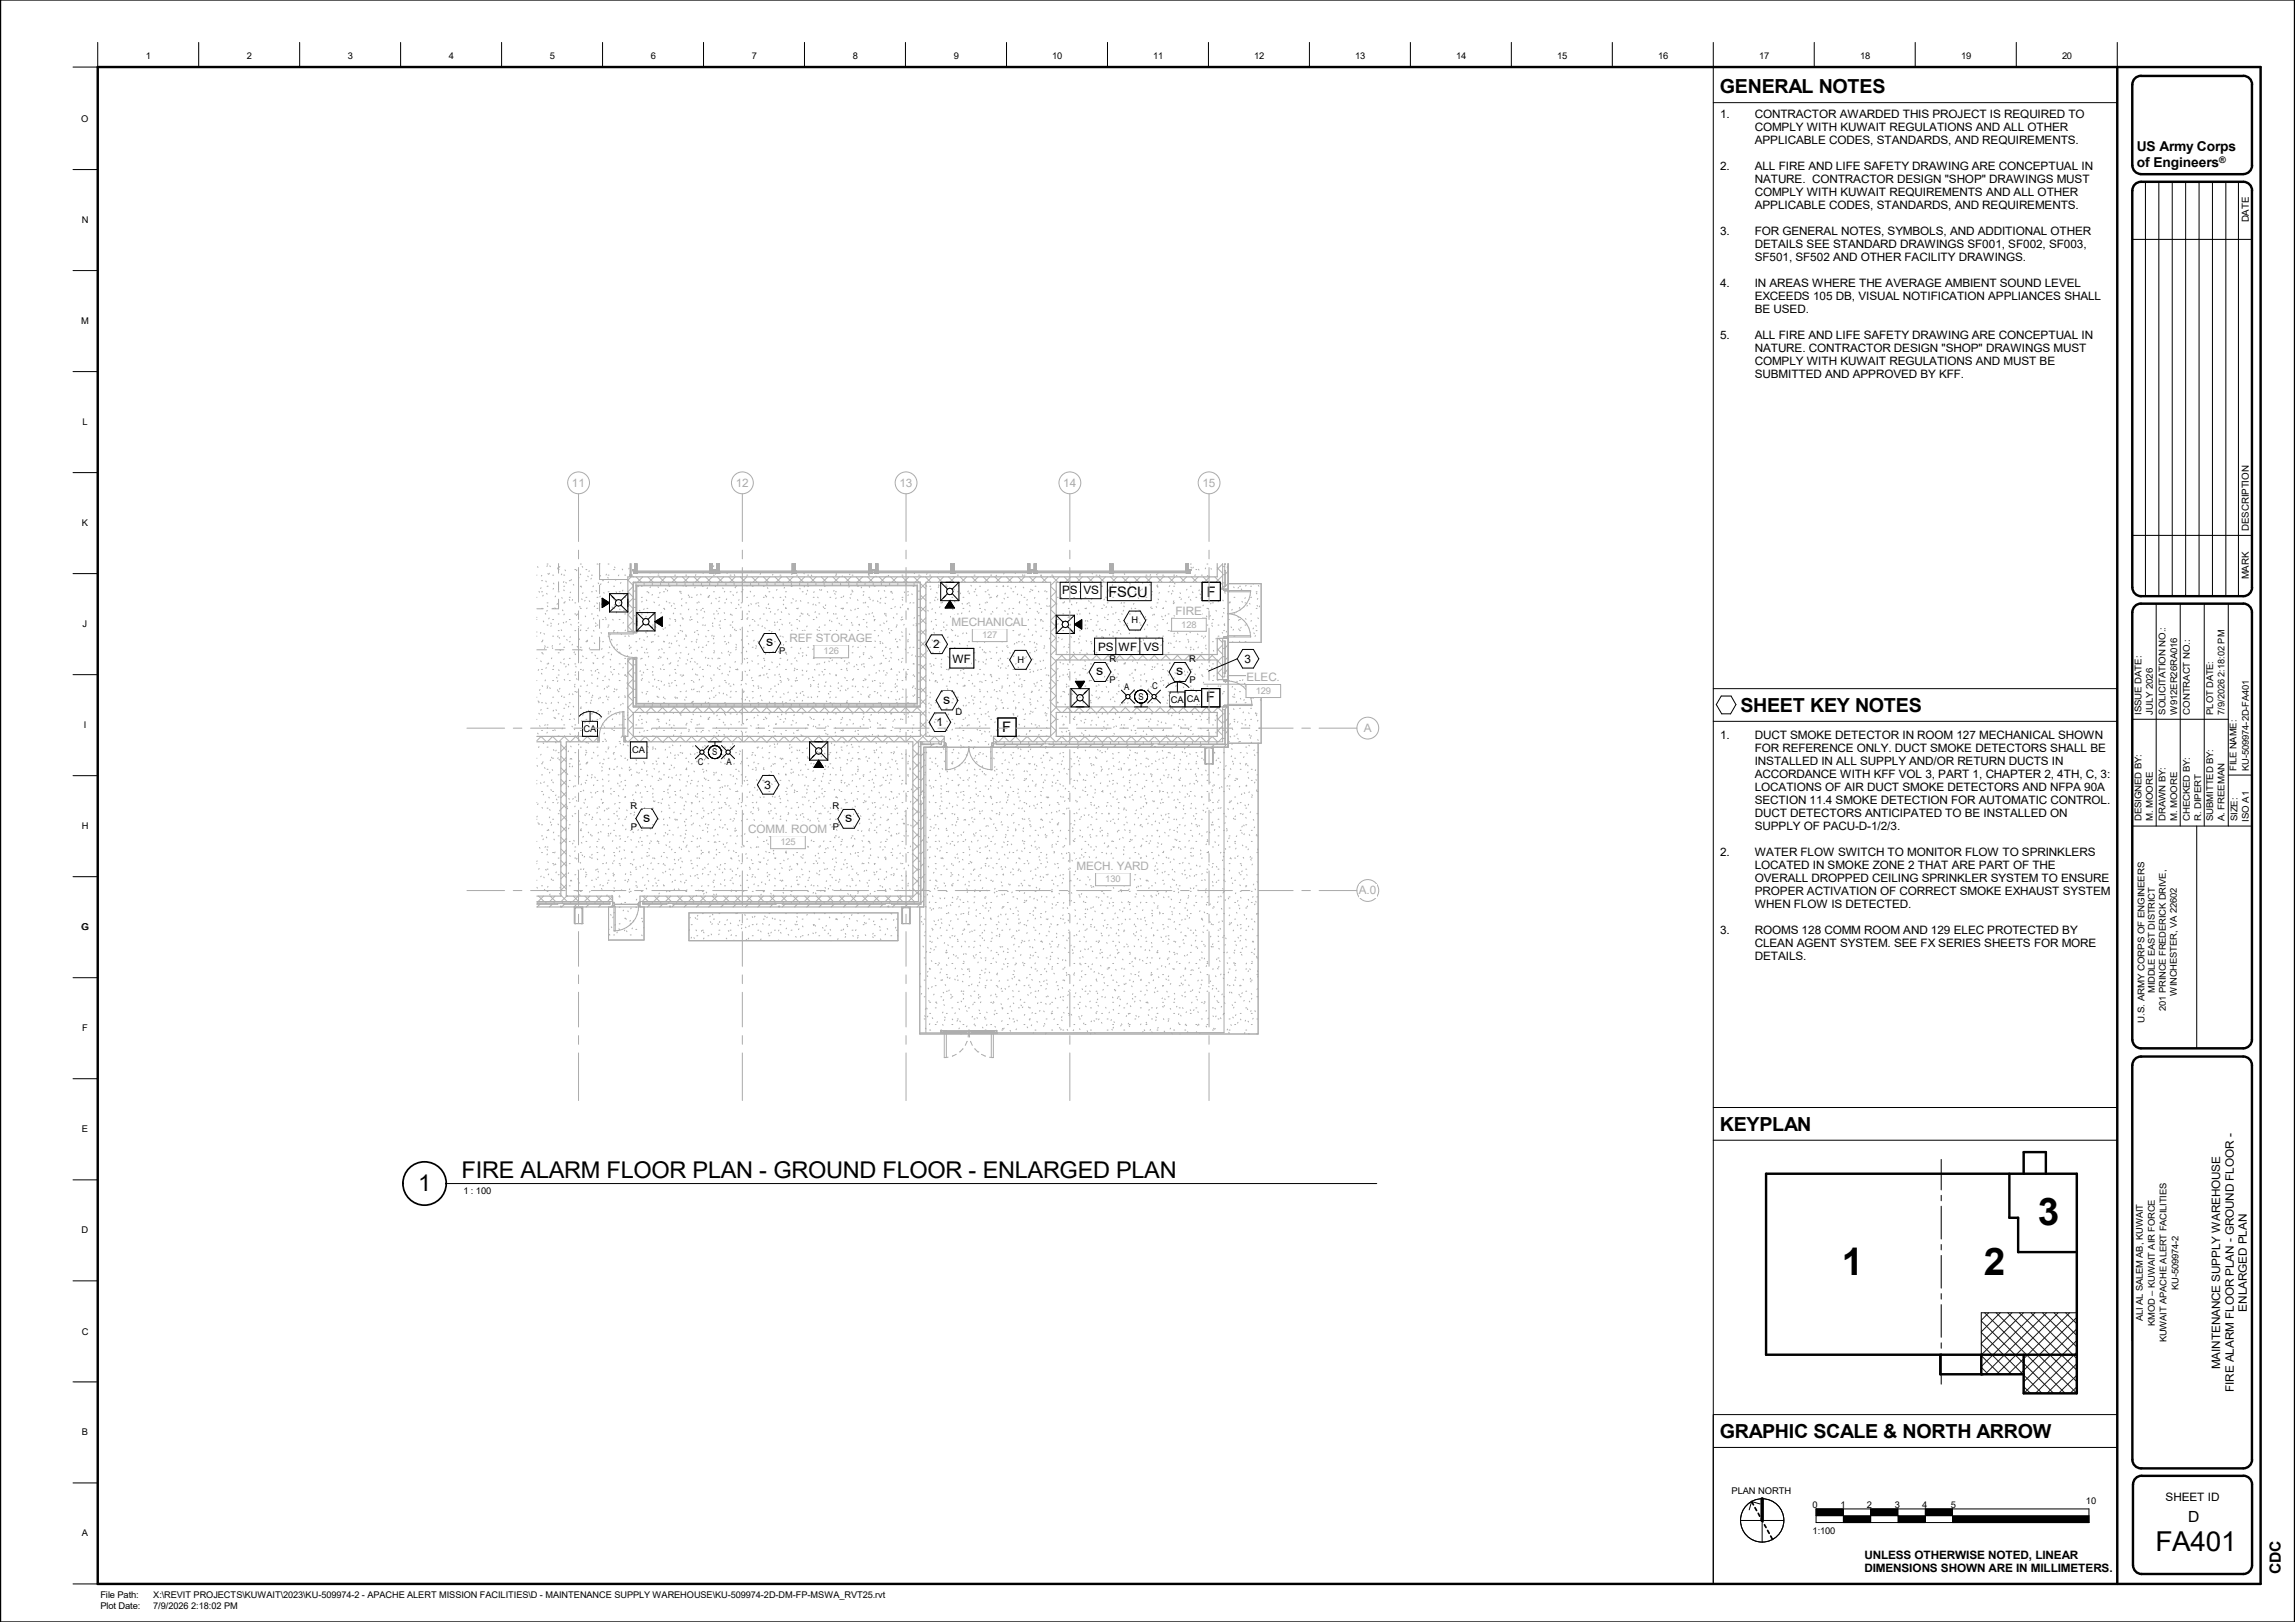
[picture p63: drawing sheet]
<svg xmlns="http://www.w3.org/2000/svg" width="841mm" height="594mm" viewBox="0 0 841 594" stroke-linecap="round" stroke-linejoin="round" font-family="sans-serif">
<defs><g id="words">
<g font-size="14">
<text x="746.8" y="448.8">3</text>
<text x="675" y="467">1</text>
<text x="727" y="467">2</text>
</g>
<text font-size="10.1" x="789.9" y="567.9">FA401</text>
<g font-size="8.4">
<text x="169.2" y="431.5">FIRE ALARM FLOOR PLAN -</text>
<text x="283.5" y="431.5">GROUND FLOOR -</text>
<text x="360.2" y="431.5">ENLARGED PLAN</text>
<text x="153.2" y="436.2">1</text>
</g>
<g font-size="7.1">
<text x="630.3" y="34.1">GENERAL NOTES</text>
<text x="637.8" y="260.8">SHEET KEY NOTES</text>
<text x="630.3" y="414.1">KEYPLAN</text>
<text x="630.3" y="526.7">GRAPHIC SCALE &amp; NORTH ARROW</text>
</g>
<g font-size="5.6">
<text x="801.8" y="557.4">D</text>
<text x="835.8" y="576.7" transform="rotate(-90 835.8 576.7)">CDC</text>
</g>
<g font-size="5.3">
<text x="406.2" y="218.5">FSCU</text>
<text x="442.3" y="218.5">F</text>
<text x="442" y="257.3">F</text>
<text x="367.3" y="268">F</text>
</g>
<g font-size="5.1">
<text x="280.7" y="236.7">s</text>
<text x="401.7" y="247.4">s</text>
<text x="431" y="247.4">s</text>
<text x="345.7" y="257.8">s</text>
<text x="235.8" y="301">s</text>
<text x="309.8" y="301.2">s</text>
</g>
<g font-size="5">
<text x="783.1" y="55.5">US Army Corps</text>
<text x="783.1" y="61.3">of Engineers</text>
</g>
<g font-size="4.3" fill="#ababab">
<text x="209.6" y="178.4">11</text>
<text x="269.6" y="178.4">12</text>
<text x="329.6" y="178.4">13</text>
<text x="389.6" y="178.4">14</text>
<text x="440.6" y="178.4">15</text>
<text x="456.7" y="249.6">ELEC.</text>
<text x="274.2" y="304.9">COMM. ROOM</text>
<text x="394.5" y="318.5">MECH. YARD</text>
<text x="498" y="327.6">A.0</text>
</g>
<text font-size="4.3" x="813.6" y="501.5" transform="rotate(-90 813.6 501.5)">MAINTENANCE SUPPLY WAREHOUSE</text>
<g font-size="4.2">
<text x="630.3" y="43.2">1.</text>
<text x="643" y="43.2">CONTRACTOR AWARDED THIS PROJECT IS REQUIRED TO</text>
<text x="643" y="52.7">APPLICABLE CODES, STANDARDS, AND REQUIREMENTS.</text>
<text x="643" y="48">COMPLY WITH KUWAIT REGULATIONS AND ALL OTHER</text>
<text x="630.3" y="62.3">2.</text>
<text x="643" y="62.3">ALL FIRE AND LIFE SAFETY DRAWING ARE CONCEPTUAL IN</text>
<text x="643" y="67.1">NATURE. CONTRACTOR DESIGN &quot;SHOP&quot; DRAWINGS MUST</text>
<text x="643" y="71.8">COMPLY WITH KUWAIT REQUIREMENTS AND ALL OTHER</text>
<text x="643" y="76.6">APPLICABLE CODES, STANDARDS, AND REQUIREMENTS.</text>
<text x="630.3" y="86.1">3.</text>
<text x="643" y="86.1">FOR GENERAL NOTES, SYMBOLS, AND ADDITIONAL OTHER</text>
<text x="643" y="90.8">DETAILS SEE STANDARD DRAWINGS SF001, SF002, SF003,</text>
<text x="643" y="95.6">SF501, SF502 AND OTHER FACILITY DRAWINGS.</text>
<text x="630.3" y="105.2">4.</text>
<text x="643" y="105.2">IN AREAS WHERE THE AVERAGE AMBIENT SOUND LEVEL</text>
<text x="643" y="109.9">EXCEEDS 105 DB, VISUAL NOTIFICATION APPLIANCES SHALL</text>
<text x="643" y="114.7">BE USED.</text>
<text x="630.3" y="124.2">5.</text>
<text x="643" y="124.2">ALL FIRE AND LIFE SAFETY DRAWING ARE CONCEPTUAL IN</text>
<text x="643" y="128.9">NATURE. CONTRACTOR DESIGN &quot;SHOP&quot; DRAWINGS MUST</text>
<text x="643" y="133.7">COMPLY WITH KUWAIT REGULATIONS AND MUST BE</text>
<text x="643" y="138.5">SUBMITTED AND APPROVED BY KFF.</text>
<text x="389.3" y="217.6">PS</text>
<text x="397" y="217.6">VS</text>
<text x="342" y="237.4">2</text>
<text x="402.4" y="238.4">PS</text>
<text x="409.9" y="238.4">WF</text>
<text x="419.1" y="238.4">VS</text>
<text x="349" y="242.7">WF</text>
<text x="456" y="242.7">3</text>
<text x="343.2" y="266">1</text>
<text x="630.3" y="270.8">1.</text>
<text x="643" y="270.8">DUCT SMOKE DETECTOR IN ROOM 127 MECHANICAL SHOWN</text>
<text x="643" y="275.5">FOR REFERENCE ONLY. DUCT SMOKE DETECTORS SHALL BE</text>
<text x="643" y="280.3">INSTALLED IN ALL SUPPLY AND/OR RETURN DUCTS IN</text>
<text x="643" y="285.1">ACCORDANCE WITH KFF VOL 3, PART 1, CHAPTER 2, 4TH, C, 3:</text>
<text x="280.2" y="288.9">3</text>
<text x="643" y="289.8">LOCATIONS OF AIR DUCT SMOKE DETECTORS AND NFPA 90A</text>
<text x="643" y="294.6">SECTION 11.4 SMOKE DETECTION FOR AUTOMATIC CONTROL.</text>
<text x="643" y="299.3">DUCT DETECTORS ANTICIPATED TO BE INSTALLED ON</text>
<text x="643" y="304.1">SUPPLY OF PACU-D-1/2/3.</text>
<text x="630.3" y="313.6">2.</text>
<text x="643" y="313.6">WATER FLOW SWITCH TO MONITOR FLOW TO SPRINKLERS</text>
<text x="643" y="318.4">LOCATED IN SMOKE ZONE 2 THAT ARE PART OF THE</text>
<text x="643" y="323.2">OVERALL DROPPED CEILING SPRINKLER SYSTEM TO ENSURE</text>
<text x="643" y="327.9">PROPER ACTIVATION OF CORRECT SMOKE EXHAUST SYSTEM</text>
<text x="643" y="332.7">WHEN FLOW IS DETECTED.</text>
<text x="630.3" y="342.2">3.</text>
<text x="643" y="342.2">ROOMS 128 COMM ROOM AND 129 ELEC PROTECTED BY</text>
<text x="643" y="347">CLEAN AGENT SYSTEM. SEE FX SERIES SHEETS FOR MORE</text>
<text x="643" y="351.7">DETAILS.</text>
<text x="823.4" y="480.4" transform="rotate(-90 823.4 480.4)">ENLARGED PLAN</text>
<text x="818.6" y="509.8" transform="rotate(-90 818.6 509.8)">FIRE ALARM FLOOR PLAN - GROUND FLOOR -</text>
<text x="793.6" y="549.7">SHEET ID</text>
<text x="683.2" y="570.8">UNLESS OTHERWISE NOTED, LINEAR</text>
<text x="683.2" y="575.8">DIMENSIONS SHOWN ARE IN MILLIMETERS.</text>
</g>
<g font-size="4.2" fill="#ababab">
<text x="430.8" y="225.3">FIRE</text>
<text x="348.7" y="229.1">MECHANICAL</text>
<text x="289.3" y="235">REF STORAGE</text>
<text x="499.7" y="268.1">A</text>
</g>
<g font-size="3.5">
<text x="824.1" y="81.4" transform="rotate(-90 824.1 81.4)">DATE</text>
<text x="824.1" y="194.4" transform="rotate(-90 824.1 194.4)">DESCRIPTION</text>
<text x="824.1" y="212.2" transform="rotate(-90 824.1 212.2)">MARK</text>
</g>
<g font-size="3.4">
<text x="53.5" y="21.5">1</text>
<text x="90.5" y="21.5">2</text>
<text x="127.5" y="21.5">3</text>
<text x="164.5" y="21.5">4</text>
<text x="201.5" y="21.5">5</text>
<text x="238.5" y="21.5">6</text>
<text x="275.5" y="21.5">7</text>
<text x="312.5" y="21.5">8</text>
<text x="349.5" y="21.5">9</text>
<text x="385.6" y="21.5">10</text>
<text x="422.6" y="21.5">11</text>
<text x="459.6" y="21.5">12</text>
<text x="496.6" y="21.5">13</text>
<text x="533.7" y="21.5">14</text>
<text x="570.7" y="21.5">15</text>
<text x="607.7" y="21.5">16</text>
<text x="644.7" y="21.5">17</text>
<text x="681.6" y="21.5">18</text>
<text x="718.6" y="21.5">19</text>
<text x="755.6" y="21.5">20</text>
<text x="29.8" y="44.6">O</text>
<text x="29.9" y="81.6">N</text>
<text x="29.8" y="118.6">M</text>
<text x="30.2" y="155.6">L</text>
<text x="30" y="192.6">K</text>
<text x="30.3" y="229.6">J</text>
<text x="414.7" y="228.3">H</text>
<text x="285.6" y="239.6">P</text>
<text x="372.8" y="242.7">H</text>
<text x="406.5" y="242.6">R</text>
<text x="435.8" y="242.6">R</text>
<text x="406.6" y="250.2">P</text>
<text x="435.9" y="250.2">P</text>
<text x="411.9" y="252.6">A</text>
<text x="417.2" y="256.2">S</text>
<text x="422.3" y="252.5">C</text>
<text x="429.1" y="257.5">CA</text>
<text x="434.9" y="257.1">CA</text>
<text x="350.1" y="261.8">D</text>
<text x="784.8" y="261.7" transform="rotate(-90 784.8 261.7)">ISSUE DATE:</text>
<text x="788.9" y="261.7" transform="rotate(-90 788.9 261.7)">JULY 2026</text>
<text x="793.6" y="261.7" transform="rotate(-90 793.6 261.7)">SOLICITATION NO.:</text>
<text x="797.8" y="261.7" transform="rotate(-90 797.8 261.7)">W912ER26RA016</text>
<text x="802.4" y="261.7" transform="rotate(-90 802.4 261.7)">CONTRACT NO.:</text>
<text x="811.1" y="261.7" transform="rotate(-90 811.1 261.7)">PLOT DATE:</text>
<text x="815.2" y="261.7" transform="rotate(-90 815.2 261.7)">7/9/2026 2:18:02 PM</text>
<text x="30.7" y="266.6">I</text>
<text x="213.9" y="268.3">CA</text>
<text x="231.6" y="275.8">CA</text>
<text x="255.7" y="280.4">C</text>
<text x="261" y="276.6">S</text>
<text x="266.3" y="280.3">A</text>
<text x="819.6" y="282.3" transform="rotate(-90 819.6 282.3)">FILE NAME:</text>
<text x="824.1" y="282.3" transform="rotate(-90 824.1 282.3)">KU-509974-2D-FA401</text>
<text x="231.1" y="296.3">R</text>
<text x="305.1" y="296.4">R</text>
<text x="29.9" y="303.6">H</text>
<text x="231.2" y="303.9">P</text>
<text x="305.2" y="304">P</text>
<text x="784.8" y="300.8" transform="rotate(-90 784.8 300.8)">DESIGNED BY:</text>
<text x="788.9" y="300.8" transform="rotate(-90 788.9 300.8)">M. MOORE</text>
<text x="793.6" y="300.8" transform="rotate(-90 793.6 300.8)">DRAWN BY:</text>
<text x="797.8" y="300.8" transform="rotate(-90 797.8 300.8)">M. MOORE</text>
<text x="802.4" y="300.8" transform="rotate(-90 802.4 300.8)">CHECKED BY:</text>
<text x="806.6" y="300.8" transform="rotate(-90 806.6 300.8)">R. DIPERT</text>
<text x="811.1" y="300.8" transform="rotate(-90 811.1 300.8)">SUBMITTED BY:</text>
<text x="815.2" y="300.8" transform="rotate(-90 815.2 300.8)">A. FREEMAN</text>
<text x="820" y="300.8" transform="rotate(-90 820 300.8)">SIZE:</text>
<text x="824.1" y="300.9" transform="rotate(-90 824.1 300.9)">ISO A1</text>
<text x="29.8" y="340.6">G</text>
<text x="789.7" y="363.8" transform="rotate(-90 789.7 363.8)">MIDDLE EAST DISTRICT</text>
<text x="797.7" y="364.6" transform="rotate(-90 797.7 364.6)">WINCHESTER, VA 22602</text>
<text x="793.7" y="370.2" transform="rotate(-90 793.7 370.2)">201 PRINCE FREDERICK DRIVE,</text>
<text x="30.1" y="377.6">F</text>
<text x="785.8" y="374.5" transform="rotate(-90 785.8 374.5)">U.S. ARMY CORPS OF ENGINEERS</text>
<text x="30" y="414.7">E</text>
<text x="169.8" y="437.4">1 : 100</text>
<text x="29.9" y="451.7">D</text>
<text x="798.3" y="472.5" transform="rotate(-90 798.3 472.5)">KU-509974-2</text>
<text x="785.2" y="483.9" transform="rotate(-90 785.2 483.9)">ALI AL SALEM AB, KUWAIT</text>
<text x="789.7" y="485.6" transform="rotate(-90 789.7 485.6)">KMOD – KUWAIT AIR FORCE</text>
<text x="29.9" y="488.8">C</text>
<text x="794" y="491.7" transform="rotate(-90 794 491.7)">KUWAIT APACHE ALERT FACILITIES</text>
<text x="30" y="525.7">B</text>
<text x="634.6" y="547.1">PLAN NORTH</text>
<text x="764.4" y="550.9">10</text>
<text x="664.3" y="552.2">0</text>
<text x="674.4" y="552.2">1</text>
<text x="684.1" y="552.2">2</text>
<text x="694.4" y="552.2">3</text>
<text x="704.4" y="552.2">4</text>
<text x="714.9" y="552.2">5</text>
<text x="30" y="562.7">A</text>
<text x="664.3" y="561.7">1:100</text>
<text x="36.8" y="585.4">File Path:</text>
<text x="56.1" y="585.4">X:\REVIT PROJECTS\KUWAIT\2023\KU-509974-2 - APACHE ALERT MISSION FACILITIES\D - MAINTENANCE SUPPLY WAREHOUSE\KU-509974-2D-DM-FP-MSWA_RVT25.rvt</text>
<text x="36.8" y="589.5">Plot Date:</text>
<text x="56.1" y="589.5">7/9/2026 2:18:02 PM</text>
</g>
<g font-size="3.4" fill="#ababab">
<text x="359.9" y="233.8">127</text>
<text x="432.9" y="230">128</text>
<text x="301.8" y="239.7">126</text>
<text x="460.2" y="254.3">129</text>
<text x="286" y="309.6">125</text>
<text x="405" y="323.2">130</text>
</g>
<text font-size="3.3" x="813.3" y="59.8">®</text>
</g></defs>
<path d="M220.7 219.1h2.7v3.4h-2.7zM240 226h2.7v3.4h-2.7zM346.4 220h3.4v2.7h-3.4zM393.7 227h2.7v3.3h-2.7zM394.1 249.6h3.4v2.6h-3.4zM298.3 278.4h3.4v2.7h-3.4z" fill="#000"/>
<g fill="none" stroke="#ababab" stroke-width=".37">
<path d="M196.7 210.7h.1M196.7 218.8h.1M197 207.6l.1 .2M197.5 216.6l.2 .3M198.3 215.3l-.2 .3M198.5 212.7h.3M198.5 216.7h.3M198.5 210.7l-.1 .3M199.1 218l-.2 .3M200 212.8l.2 .3M200.3 217.3l.2 .3M200.5 206.6h.3"/>
<path d="M200.5 214.7h.3M200.6 207.2l-.2 .3M200.8 210.1l.2 .3M201.3 210l-.1 .3M201.5 207.3l.2 .3M202.5 210.7h.4M202.8 213.6l.2 .3M202.8 215.5l-.2 .3M203.6 218.3l-.2 .3M204.3 208l.2 .3M204.6 208.6h.3M204.6 216.7h.3"/>
<path d="M204.7 206.4v3.5M204.7 213.1v3.2M204.7 219.5v3.5h-2.4M205.1 207.5l-.1 .3M205.9 218.9l.1 .2M205.9 210.2l-.2 .3M206.6 210.7h.3M206.6 214.7h.3M206.6 216.1l.2 .3M206.6 213l-.1 .3M207.1 208.7l.1 .3M207.3 213.3l.2 .3"/>
<path d="M208.6 212.7h.4M208.6 218.8h.4M208.6 219.6l.2 .3M209.1 216.8l-.1 .3M209.4 212.3l-.2 .3M209.8 219.6l-.1 .3M210.1 214l.2 .3M210.7 208.6h.3M211.4 208.7l-.2 .3M212.2 211.5l-.2 .3M212.6 210.2l.2 .3M212.7 206.6h.3"/>
<path d="M212.7 214.7h.3M212.9 214.8l.2 .3M213.1 219.3l.2 .3M213.4 207.5l.1 .3M213.7 217.1l-.2 .3M214.4 219.9l-.2 .2M214.7 208.6h.4M214.7 212.7h.4M214.7 218.8h.4M215.4 211l.2 .3M215.9 209l-.1 .3M216.7 211.8l-.2 .3"/>
<path d="M216.7 210.7h.4M216.7 216.7h.4M217.5 214.6l-.2 .3M218.4 216.3l.2 .3M218.8 206.6h.3M218.8 218.8h.3M219.2 213.5l.2 .3M219.7 206.4v5.9h10.4M219.7 214.3v3.2M219.8 206.5l-.2 .3M219.8 206.4v.1M219.9 210.7l.2 .3"/>
<path d="M220 218.4l-.2 .3M220.2 213.8l-.2 .3M220.8 212.7h.3M221.2 217l.2 .3M222.2 210.3l-.1 .3M222.7 211.5l.2 .3M222.8 206.6h.4M222.8 210.7h.4M222.8 216.7h.4M223 213.1l-.2 .3M224.5 218.7l-.2 .2M224.9 208.6h.3"/>
<path d="M224.9 214.7h.3M225 219.5l.2 .3M225.2 207.7l.2 .2M225.5 212.2l.1 .3M225.8 216.7l.1 .3M226.8 210.6l-.2 .3M226.9 216.7h.3M227.5 213.4l-.1 .3M228 208.4l.2 .3M228.3 216.2l-.2 .3M228.5 217.5l.2 .3M228.9 210.7h.4"/>
<path d="M228.9 218.8h.4M230.6 208.1l-.2 .3M230.8 210.7v.2M230.8 210.9l.3 .3M230.8 210.9l.1 .2M230.9 210.5h.1M230.9 210.6h.4M230.9 210.6l-.1 .1M230.9 206.4v4.1M230.9 211.1l.2 .1M230.9 211.1h.1M231.1 211.2h.1"/>
<path d="M231.1 206.4v4.4M231.1 210.5l-.3 .2M231.1 210.5l.2 .1M231.1 210.5l-.1 .1M231.1 210.5v.1M231.1 210.6h.2M231.3 210.6l.1 .1M231.3 210.5h.1M231.3 210.5l-.1 .1M231.3 206.4v4.1M231.4 210.7v.2M231.4 210.9l-.3 .3"/>
<path d="M231.8 210.9l.1 .3M231.9 208.7h.1M231.9 208.7h.6M231.9 208.8l.3 1M232.2 209.8h.1M232.2 209.2h.1M232.2 209.7h29.1M232.2 209.8h1.1M232.2 209.2v.6M232.3 209.7h.1M232.3 209.4h.1M232.5 209h.1"/>
<path d="M232.5 209h.6M232.5 209.3h.1M232.5 209.3l-.2 .1M232.5 206.4v2.9M232.6 209h.1M232.6 209l-.1 .3M232.6 209.8h.1M232.6 209.8h-.4M232.7 209.7h.1M232.8 209.7h.1M232.9 209.7h.1M232.9 209.8h.1"/>
<path d="M232.9 209.8h.4M233 209h.1M233 209.3h.1M233 206.6h.3M233 208.7h.3M233 209v.3M233 206.4v2.9M233 209.3l.3 .1M233.1 209h.1M233.3 209.7h.1M233.3 209.4h.1M233.3 209.4v.3"/>
<path d="M233.3 209.8h.1M233.3 209.2h.1M233.3 207.4l-.1 .2M233.3 206.4v3.4M233.3 209.2h26.9M233.4 209.7l-.1 .1M233.8 214.7l-.1 .2M233.9 214.5l.1 .2M235 214.7h.4M235 218.8h.4M236.9 219.7l.1 .3M237.1 216.7h.3"/>
<path d="M237.6 217l.2 .2M238.1 209.7l.2 .2M238.4 214.9l-.2 .3M239.1 217.7l-.2 .3M241.1 210.7h.4M241.1 218.8h.4M241.1 214.9l.2 .3M241.4 209.7l-.1 .2M241.9 217l-.2 .3M243.2 216.7h.3M243.6 211.1l.1 .2M243.9 215.6l.2 .3"/>
<path d="M244.7 216.2l-.2 .3M245.2 214.7h.3M247.2 210.7h.4M249.2 216.5l-.2 .3M249.3 216.7h.3M249.5 217.1l.1 .3M249.9 219.2l-.1 .3M250.3 214.5l.1 .2M251.3 210.7h.3M251.3 214.7h.3M252.2 217.9l.2 .3M252.3 211.2l-.1 .1"/>
<path d="M252.7 218.5l-.1 .3M253.3 218.8h.4M254.8 215l-.2 .3M255 210.5l-.2 .2M255.5 217.8l-.2 .3M256.8 217.6l.1 .3M257.4 214.7h.3M257.8 209.7l-.2 .3M259.3 215.3l-.2 .3M259.4 218.8h.4M259.5 218.4l.2 .3M260.1 218.1l-.2 .3"/>
<path d="M260.2 209.7v.1M260.2 209.8h.1M260.2 209.7h.1M260.2 208.7h.3M260.2 209.8h1.1M260.2 209.8h.4M260.2 209.2l.1 .6M260.2 206.4v3.4M260.3 209.8h.1M260.3 209.7h.1M260.3 209.4h.1M260.4 209h.1"/>
<path d="M260.4 209h.7M260.5 209.3h.1M260.5 209.3l-.2 .1M260.5 206.4v2.9M260.6 209h.1M260.6 209.8h.1M260.7 209.7h.1M260.9 209.7h.1M260.9 209.8h.1M260.9 209.8h.4M261 209h.1M261 209.3h.1"/>
<path d="M261 208.7h.7M261 206.4v2.9M261.1 209.3h.1M261.1 209.1h.1M261.1 209.3l.1 .1M261.1 209v.3M261.2 209.7h.1M261.2 209.4h.1M261.2 209.4v.3M261.3 209.7h.1M261.3 209.4h.1M261.3 209.2h.1"/>
<path d="M261.3 209.2v.6M261.3 209.8h.1M261.5 210.7h.3M261.5 216.7h.3M261.6 207.2l-.2 .3M261.7 208.8h.1M261.7 208.8l-.4 1M262 208.8h.1M262 214.5l.2 .3M262 208.7h.7M262 208.8l.4 1M262.1 208.7h.1"/>
<path d="M262.3 219.1l.2 .3M262.3 210l-.1 .3M262.4 209.8h.1M262.4 209.2v.6M262.4 209.8h1.1M262.4 209.8h.4M262.4 209.2h.1M262.4 209.4h.1M262.4 209.7h.1M262.4 209.7h57M262.5 209.7h.1M262.5 209.4h.1"/>
<path d="M262.5 209.4v.3M262.5 209.4h-.1M262.6 209h.1M262.6 209h.7M262.6 209.3h.1M262.6 209.3l-.1 .1M262.7 209h.1M262.7 206.4l-.1 2.9M262.7 209l-.1 .3M262.8 209.8h.1M262.8 209.7h.1M263.1 209.7h.1"/>
<path d="M263.1 209.8h.1M263.1 209.8h.4M263.1 209h.1M263.1 209l.1 .3M263.2 209h.1M263.2 206.4v2.9M263.2 208.7h.3M263.2 209.3h.1M263.2 209.3l.2 .1M263.3 209h.1M263.4 209.7h.1M263.4 209.4h.1"/>
<path d="M263.4 209.4v.3M263.4 209.8h.1M263.4 209.2h.1M263.5 209.8h.1M263.5 218.8h.3M263.5 206.4v3.4M263.5 209.2h26.9M263.5 209.7v.1M264.8 215.3l.2 .3M265.6 216.6l-.2 .2M266.3 209.8l.2 .3M266.3 219.3l-.2 .3"/>
<path d="M267.5 210.7h.4M267.5 216.7h.4M268.6 217.8l.2 .3M269.1 210.5l.1 .3M269.4 215.1l.1 .2M269.6 214.7h.3M270.1 216.8l-.1 .3M270.8 219.6l-.1 .3M271.6 216.7h.3M272.1 215.8l.2 .3M273.6 210.7h.4M273.6 218.8h.4"/>
<path d="M273.8 214.5l-.1 .1M274.9 216.5l.2 .3M275.4 209.2v.1M275.7 214.7h.3M276.4 218.1l-.1 .3M278.7 210.1l-.1 .3M279.7 214.7h.4M279.7 218.8h.4M280.5 218l.1 .3M281 218.4l-.2 .3M281.2 215.2l.2 .3M281.8 216.7h.3"/>
<path d="M283.3 218.7l.1 .3M283.3 210.4l-.2 .2M284.7 215.9l-.1 .3M285.8 210.7h.4M285.8 218.8h.4M287.2 219.7l-.1 .3M287.5 215.1l-.1 .3M287.8 218.5l.2 .3M287.9 216.7h.3M289.9 214.7h.3M290 210.1l.2 .3M290.2 214.5l-.1 .2"/>
<path d="M290.3 209.7l.1 .1M290.4 209.8h.1M290.4 209.7h.1M290.4 206.4v3.4h1.1M290.4 208.7h.3M290.4 209.2v.6M290.4 209.7v.1M290.4 209.8h.4M290.4 209.4h.1M290.5 209.7h.1M290.5 219.2l.2 .3M290.6 209h.1"/>
<path d="M290.6 209h.7M290.7 209.3h.1M290.7 209.3l-.3 .1M290.7 209.3l-.2 .1M290.7 209h.1M290.7 206.4v2.9M290.7 209v.1M290.8 209.8h.1M290.8 209.7h.1M290.9 209.7h.1M290.9 209.7h-.1M291 209.7h.1"/>
<path d="M291.1 209.8h.1M291.1 209.8h.4M291.2 209h.1M291.2 209.3h.1M291.2 206.4v2.9M291.2 208.7h.3M291.2 209.1h.1M291.2 209.3l.2 .1M291.2 209v.3M291.4 209.7h.1M291.4 209.4h.1M291.4 209.8h.1"/>
<path d="M291.4 209.7v.1M291.5 209.8h.1M291.5 209.2h.1M291.5 209.2h26.9M291.5 206.4v3.4M291.5 209.7v.1M291.8 220l-.2 .3M291.9 210.7h.4M293.1 215.4l.1 .3M293.3 220l.2 .3M294 216.7h.3M294.6 209.9l.1 .3"/>
<path d="M294.9 214.7l-.2 .3M295.6 217.5l-.2 .2M295.8 216.2l.2 .3M296 210.7h.3M296 214.7h.3M297.3 210.6l.2 .3M298 218.8h.4M298.4 216.7l-.2 .3M299.6 218.7l.2 .2M300.4 215.9l.1 .3M301.1 215.9l-.2 .3M302.1 214.7h.3"/>
<path d="M303.1 216.7l.2 .2M304.1 218.8h.4M305.6 216.2l-.1 .3M305.9 217.4l.2 .3M306.2 210.7h.3M306.2 216.7h.3M306.4 210.1l.2 .3M306.4 219l-.2 .3M308.2 218.8h.3M308.7 210.9l-.1 .3M309.2 218.3l-.2 .3M311.2 214.8l-.1 .3"/>
<path d="M311.5 218.9l.2 .3M311.5 210.2l-.2 .3M312 217.5l-.2 .3M312.2 216.1l.2 .3M312.3 210.7h.3M312.3 216.7h.3M314.1 209.7v.1M314.2 219.6l.2 .3M314.3 214.7h.3M315.8 215l-.2 .3M316.3 216.7h.4M316.5 217.8l-.2 .3"/>
<path d="M318.2 210.3l.2 .3M318.3 210.7h.4M318.3 218.8h.4M318.3 209.7l.1 .1M318.4 209.8h.1M318.4 209.7h.1M318.4 206.4v3.4M318.4 208.7h.3M318.4 209.8h1.1M318.4 209.8h.4M318.4 209.2v.6M318.5 209.7h.1"/>
<path d="M318.5 209.4h.1M318.5 209.4h-.1M318.5 214.8l.2 .3M318.6 209h.7M318.6 209.3h.1M318.6 209h.1M318.6 209.3l-.1 .1M318.6 209v.3M318.7 209.3h.1M318.7 206.4v2.9M318.7 209h.1M318.7 209.8l-.1 .2"/>
<path d="M318.7 209.3h-.1M318.8 209.8h.1M318.8 219.3l.1 .3M318.9 209.7h.1M319 209.7h.1M319.1 209.7h.1M319.1 209.8h.1M319.1 209.8h.4M319.1 209h.1M319.2 209.3h.1M319.2 209h.1M319.2 206.4v2.9"/>
<path d="M319.2 208.7h.6M319.2 209.1h.1M319.2 209.3l.2 .1M319.4 209.7h.1M319.4 209.4h.1M319.4 209.4v.3M319.4 209.8h.1M319.4 209.2l.1 .6M319.4 209.2h.1M319.5 209.8h.1M319.8 208.8h.1M319.8 208.8l-.3 1"/>
<path d="M320 219.8l-.1 .3M320.2 208.7h.1M320.2 208.7h.6M320.2 208.8l.3 1h.4M320.3 208.7h.1M320.4 208.6h.3M320.4 214.7h.3M320.5 209.8h.1M320.5 209.2h.1M320.5 209.7h57.1M320.5 209.2v.6M320.6 209.7h.1"/>
<path d="M320.6 209.4h.1M320.8 209h.1M320.8 209h.6M320.8 209.3h.1M320.8 209.3l-.2 .1M320.8 206.4v2.9M320.9 209h.1M320.9 209l-.1 .3M320.9 209.8h.1M321 209.7h.1M321 211l.1 .3M321.1 209.7h.1"/>
<path d="M321.2 209.7h.1M321.2 209.8h.1M321.2 209.8h.4M321.3 209h.1M321.3 209.3h.1M321.3 209v.3M321.4 209h.1M321.4 209.3h.1M321.4 208.7h.2M321.4 206.4v2.9M321.4 209.3l.2 .1M321.6 209.7h.1"/>
<path d="M321.6 209.4h.1M321.6 209.8h.1M321.6 209.2h26.9M321.6 206.4v3.4h-1.1M321.6 209.2v.6M321.7 209.7l-.1 .1M322.1 216.3l-.2 .3M322.8 219.1l-.2 .3M324.1 216.3l.1 .3M324.4 214.7h.4M324.4 218.8h.4M325.1 211l-.1 .3"/>
<path d="M325.5 210.7l.2 .3M326.5 216.7h.3M326.6 216.6l-.2 .3M326.9 217l.1 .3M327.3 219.4l-.1 .2M330.5 210.7h.4M330.5 218.8h.4M330.6 219.5l.2 .3M331.4 216.8l.2 .2M332.6 216.7h.3M332.9 217.8l-.2 .3M334.1 217.5l.2 .3"/>
<path d="M334.6 214.7h.3M335.2 209.8l-.2 .3M336.6 210.7h.4M337.4 210.9l.2 .3M339.4 214.5l.2 .3M339.7 210.1l-.1 .3M340.7 210.7h.3M340.7 214.7h.3M341.2 215.6l-.2 .3M342.5 219.8l.1 .2M342.7 218.8h.4M343.2 217l.2 .3"/>
<path d="M343.7 219.4l-.2 .3M343.7 209.7l.2 .2M344 214.2l.1 .3M344 214.9l-.2 .3M346.8 214.9l.1 .3M346.8 214.2l-.2 .2M346.8 214.7h.3M348.2 219.7l-.1 .3M348.5 209.7v.1M348.5 209.8h.1M348.5 209.7h.1M348.5 208.7h.3"/>
<path d="M348.5 209.8h1.1M348.5 209.8h.5M348.5 209.2l.1 .6M348.5 206.4v3.4M348.6 209.8h.1M348.6 209.7h.1M348.6 209.4h.1M348.7 209h.1M348.7 209h.7M348.8 209.3h.1M348.8 209.3l-.2 .1M348.8 218.8h.4"/>
<path d="M348.8 206.4v2.9M348.9 209h.1M348.9 209.3h-.1M349 209.8h.1M349 209.7h.1M349.2 209.7h.1M349.2 209.8h.1M349.2 211.2l.1 .1M349.2 209.8h.4M349.3 209h.1M349.3 209.3h.1M349.3 208.7h.3"/>
<path d="M349.3 206.4v2.9M349.4 209.3h.1M349.4 209.1h.1M349.4 209.3l.2 .1M349.4 209v.3M349.4 209l-.1 .1M349.4 209.3l.1 .1M349.5 215.7l.2 .3M349.5 209.7h.1M349.5 209.4h.1M349.6 209.7h.1M349.6 209.4h.1"/>
<path d="M349.6 209.2h.1M349.6 209.8h.1M349.6 209.2h27M349.6 206.4v3.4M349.7 209.7l-.1 .1M350.9 210.7h.3M350.9 216.7h.3M351.3 214.4l-.2 .3M352 217.2l-.1 .3M352.9 218.8h.3M354.8 216.5l-.1 .2M355.1 217.2l.1 .3"/>
<path d="M355.8 214.4l.2 .3M357 210.7h.3M357 216.7h.3M357.6 215.7l-.2 .3M357.8 217.9l.2 .3M359 214.7h.3M361 216.7h.4M361.4 213.3l-.2 .2M362.1 216l-.2 .3M362.2 213.3l.1 .1M362.4 217.6l.1 .3M362.9 218.7l-.2 .3"/>
<path d="M363.1 210.7h.3M363.1 218.8h.3M365.1 214.7h.3M365.2 218.4l.1 .3M365.2 210.7l-.2 .3M365.6 218l-.1 .3M367.7 214.6l.1 .3M367.7 214.5l-.2 .3M367.9 219.1l.2 .3M368 210l-.2 .2M368.4 217.3l-.1 .3M369.1 214.7h.4"/>
<path d="M369.1 218.8h.4M370.5 215.3l.1 .3M371.2 216.7h.3M371.9 209.8l.2 .3M372.2 214.8l-.1 .3M373 217.6l-.2 .2M374.2 217.8l.2 .3M374.7 210.5l.2 .3M375 215.1l.2 .2M375.1 209.7v.1M375.2 210.7h.4M375.2 218.8h.4"/>
<path d="M376.5 219.6l-.2 .3M376.6 209.8h.1M376.6 209.2h.1M376.6 209.7h.1M376.6 208.7h.3M376.6 209.8h1.1M376.6 206.4v3.4M376.6 209.4h.1M376.6 209.4v.4M376.8 209h.6M376.8 209.3h.1M376.8 209.3l-.2 .1"/>
<path d="M376.9 209h.1M376.9 206.4l-.1 2.9M376.9 209l-.1 .3M376.9 209.8h.1M376.9 209.8h-.4M377 209.7h.1M377.2 209.7h.1M377.2 209.8h.1M377.2 209.8h.5M377.3 209h.1M377.3 216.7h.3M377.3 207h.1"/>
<path d="M377.3 208.7l.7 .1M377.4 209h.1M377.4 209.3h.1M377.4 206.4v2.9M377.4 209.3l.2 .1M377.6 209.7h.1M377.6 209.4h.1M377.6 209.4v.3M377.6 209.8h.1M377.6 209.2h.1M377.6 209.2l.1 .6M377.7 209.8h.1"/>
<path d="M377.7 215.8l.2 .3M378 208.8h.1M378 208.8l-.3 1M378.4 208.7h.1M378.4 208.7h.6M378.4 208.8l.3 1M378.5 216.1l-.2 .2M378.7 209.8h.1M378.7 209.8h1.1M378.7 209.8h.4M378.8 209.7h.1M378.8 209.4h.1"/>
<path d="M378.9 209h.1M378.9 209h.7M379 209.3h.1M379 209.3l-.2 .1M379 209h.1M379 206.4v2.9M379.1 209.8h.1M379.1 209.7h.1M379.2 209.7h.1M379.2 209.7h-.1M379.3 218.8l-.2 .3M379.3 209.7h.1"/>
<path d="M379.3 214.7h.3M379.4 209.8h.1M379.4 209.8h.4M379.5 209h.1M379.5 209.3h.1M379.5 206.6h.1M379.5 208.7h.3M379.5 206.4v2.9M379.5 209.1h.1M379.5 209.3l.2 .1M379.5 209v.3M379.7 209.7h.1"/>
<path d="M379.7 209.4h.1M379.7 209.8h.1M379.8 209.8h.1M379.8 209.2h.1M379.8 209.2h26.9M379.8 206.4v3.4M379.8 209.7v.1M380.5 216.5l.2 .3M381.3 210.7h.4M381.6 210.8l-.2 .3M383 216.3l-.1 .3M383.4 216.7h.3"/>
<path d="M383.8 219.1l-.2 .3M385.4 210.7h.3M386.1 211l-.1 .3M387.4 218.8h.4M388.9 218.8l.1 .3M389.3 217.6l-.1 .3M389.5 213.3v.1M390.4 213.3l.1 .2M391.5 214.7h.3M391.6 209.7l-.1 .1M393 209.7h.1M393.1 214l.2 .2"/>
<path d="M393.4 218.5l.5 .3M393.9 217.9l-.2 .3M395.6 210.7h.3M395.6 216.7h.3M395.6 210.2l.2 .3M396.2 219.2l.1 .3M396.2 209.8l-.2 .3M397.6 218.8h.3M397.7 215.4l-.2 .3M398.7 215.5l.1 .3M400.2 209.9l.1 .3M400.2 219.2l-.2 .3"/>
<path d="M400.4 214.6l-.1 .3M401.4 216.2l.2 .3M401.7 210.7h.3M401.7 216.7h.3M402.5 211.1l-.1 .2M402.9 210.7l.2 .2M403.2 213.9l-.1 .3M403.7 214.7h.3M404.7 219.5l-.2 .3M405.3 218.7l.1 .3M405.7 216.7h.4M406 215.9l.1 .3"/>
<path d="M406.7 209.7v.1M406.7 209.8h.1M406.7 209.7h.1M406.7 208.7h.3M406.7 209.8h1.1M406.7 209.8h.4M406.7 209.2v.6M406.7 206.4v3.4M406.8 209.7h.1M406.8 209.4h.1M406.8 209.4h-.1M406.9 209h.7"/>
<path d="M407 209.3h.1M407 209.3l-.2 .1M407 209h.1M407 206.4v2.9M407 209v.3M407.1 209.8h.1M407.2 209.7h.1M407.3 209.7h.1M407.4 209.7h.1M407.4 209.8h.1M407.4 209.8h.4M407.5 209h.1"/>
<path d="M407.5 208.7h.3M407.5 206.4v2.9M407.5 209.3h.1M407.5 209.3l.2 .1M407.6 209h.1M407.7 209.7h.1M407.7 209.4h.1M407.7 209.4v.3M407.8 209.8h.1M407.8 209.7h.1M407.8 209.4h.1M407.8 210.7h.3"/>
<path d="M407.8 218.8h.3M407.8 214.2l-.2 .3M407.8 209.2h.1M407.8 209.2h26.9M407.8 206.4v3.4M407.8 209.7v.1M408.5 217l-.2 .3M408.8 216.7l.1 .3M409.8 214.7h.3M411.3 216.2l-.2 .3M411.5 217.4l.2 .3M412 210.1l.2 .3"/>
<path d="M413.9 214.7h.3M413.9 218.8h.3M414 213.6l.2 .3M414.1 215.5l-.2 .2M415.9 216.7h.3M417.1 218.9l.1 .3M417.8 216.2l.2 .2M418.6 213.4l.2 .3M418.6 215.7l-.2 .3M419.4 218.5l-.2 .3M419.9 219.7l.1 .3M419.9 210.7h.4"/>
<path d="M419.9 218.8h.4M421.3 214.1l.2 .3M421.6 210.4l-.1 .3M422 216.7h.3M422.1 217.8l-.2 .3M423.8 210.3l.2 .3M424 214.7h.3M424.1 214.8l.2 .3M424.1 214.2l-.1 .3M424.4 219.4l.2 .3M424.4 209.7l-.1 .3M424.9 217l-.2 .3"/>
<path d="M426 210.7h.4M426.6 211.1l.2 .2M428.1 216.7h.3M428.7 214.5l-.2 .3M429.4 217.3l-.1 .3M429.7 216.3l.2 .3M430.1 210.7h.3M430.1 214.7h.3M430.4 213.6l.2 .3M431.2 210.8l.1 .3M432.1 218.8h.4M432.4 217.1l.2 .3"/>
<path d="M432.9 219.3l-.1 .3M434.7 209.8h.1M434.7 209.7h.1M434.7 208.7h.3M434.7 209.2h.1M434.7 206.4v3.4M434.7 209.7v.1M434.7 209.8h1.1M434.7 209.8h.4M434.8 209.4h.1M434.8 209.8h.1M434.8 209.4v.3"/>
<path d="M434.8 209.7h.1M434.9 209h.1M434.9 209h.7M435 209.3h.1M435 215.8l-.2 .3M435 209.3l-.2 .1M435 209h.1M435 206.4v2.9M435.1 209h.1M435.1 209l-.1 .1M435.1 209.8h.1M435.2 209.7h.1"/>
<path d="M435.4 209.7h.1M435.4 209.8h.1M435.4 209.8h.4M435.5 209h.1M435.5 209.3h.1M435.5 208.7h.6M435.5 206.4v2.9M435.5 209.1h.1M435.5 209.3l.2 .1M435.5 209v.3M435.7 209.7h.1M435.7 209.4h.1"/>
<path d="M435.7 209.8h.1M435.7 218.6l-.1 .3M435.7 209.7h-57v-.5v.6M435.7 209.4v.3M435.7 209.7v.1M435.8 209.8h.1M435.8 209.7h.1M435.8 209.2h.1M435.8 209.2v.6M436.1 208.8h.1M436.1 208.8l-.3 1M436.2 206.6h.3"/>
<path d="M436.2 214.7h.3M436.2 219.6l.2 .3M436.5 207.7l.1 .3M437 216.8l.2 .3M437.3 207.7l-.2 .3M438 210.5l-.1 .3M438.2 208.6h.4M438.2 218.8h.4M439.2 208.5l.2 .3M439.5 216.1l-.2 .3M439.8 217.6l.1 .2M440.3 210.7h.3"/>
<path d="M440.3 216.7h.2M440.3 218.9l-.2 .3M441.8 208l-.1 .3M442.3 206.6h.3M442.6 210.8l-.2 .3M443 211l.2 .3M443.8 208.2l.1 .3M448.1 214.8h.9M448.1 206.4v9.3l.9-.9M448.1 219.8l.2 .3M448.4 215.8v.5l.4 .2 9.5-.2v.4h-8.5v-.9zM448.8 208.9h.2v5.9"/>
<path d="M448.8 206.4v8.4M448.9 217l.1 .3M449 206.4l-.2 .3M450 206.4v67.3h-111.5v58.5h-1.4v46.5h124v-106.5M450 209.3l-1 .9M450 213.7l-1 1M450 213.8h12.2v21.5h-12.2M450.1 217.6l-.1 .1M452.1 215l.1 .3M452.2 218.8h.3M453.9 215.1l-.2 .3M454.2 214.7h.4"/>
<path d="M454.9 215.7l.1 .3M456.4 218.9l-.2 .3M456.6 214.4l-.1 .3M458.3 214.7h.3M458.3 218.8h.3M458.3 216.3a8.5 8.5 0 0 1-8.5 8.5 8.5 8.5 0 0 1 8.5 8.5M459.3 213.8l-.1 .2M460.3 216.7h.4M460.4 217.2l.2 .3M460.9 219.2l-.1 .3M461.1 214.4l.2 .3M196.7 226.9h.1"/>
<path d="M196.7 233h.1M196.7 231.4l.1 .1M196.7 226.1h.1M196.7 238h3.6M196.7 223h2.4M198.2 231.6l-.2 .3M198.5 222.8h.3M198.5 235h.3M198.5 239.1h.3M198.9 239.3l.2 .3M199 234.4l-.2 .3M199.1 227.5l.2 .3"/>
<path d="M199.3 232l.2 .3M199.6 236.5l.2 .3M199.7 237.2l-.2 .3M199.8 224.7l.2 .3M200.5 220.8h.3M200.5 228.9h.3M200.5 237.1h.3M200.5 223.6l-.1 .3M200.6 221.9l.1 .3M201.3 226.4l-.2 .3M201.8 228.2l.2 .3M202 229.2l-.2 .2"/>
<path d="M202.4 237.3l.2 .2M202.5 236.4l-.2 .3M202.5 222.8h.4M202.5 226.9h.4M202.5 233h.4M203.4 222.6l.1 .3M203.5 238h3.1M204.3 221.1l-.2 .3M204.5 232.9l-.2 .3M204.6 224.9h.3M204.6 231h.3M204.6 239.1h.3"/>
<path d="M204.8 228.4l-.2 .3M204.9 233.5l.2 .3M205.2 238l.2 .3M205.3 235.7l-.2 .3M205.7 230.7l.1 .3M206.1 223.4l.2 .3M206.4 227.9l.2 .3M206.6 220.8h.3M206.6 233h.3M206.6 237.1h.3M206.8 224.9l-.2 .3M207.1 220.3l-.2 .3"/>
<path d="M207.6 227.6l-.2 .3M207.7 234.2l.2 .3M208.6 226.9h.4M208.6 235h.4M209 233.2l-.1 .3M209.2 228.6l.1 .3M209.8 236l-.2 .3M209.8 238h3.2M210.5 238.8l-.1 .3M210.7 220.8h.3M210.7 224.9h.3M210.7 231h.3"/>
<path d="M210.7 239.5l.2 .3M211.4 225.1l-.2 .3M211.5 236.7l.2 .3M211.7 224.9l.1 .3M212 229.4l.1 .3M212.1 227.9l-.2 .3M212.2 233.9l.2 .3M212.4 222.1l.2 .3M212.7 222.8h.3M212.7 228.9h.3M212.7 237.1h.3M212.9 230.7l-.2 .3"/>
<path d="M213.3 238l-.2 .3M214.5 225.6l.1 .3M214.7 231h.4M214.7 235h.4M215 234.7l.2 .3M215.1 222.6l-.1 .3M215.3 234.5l-.1 .3M215.6 230l-.2 .3M215.9 220l.2 .3M216.1 237.3l-.2 .2M216.7 224.9h.4M216.7 233h.4"/>
<path d="M216.7 239.1h.4M217.5 230.9l.2 .3M217.6 226.4l-.1 .3M217.8 235.4l.1 .3M217.9 221.9l-.1 .3M218.1 239.9l.1 .3M218.2 228.1l.2 .3M218.4 229.2l-.2 .3M218.7 220.8l.2 .3M218.8 222.8h.3M218.8 228.9h.3M219 225.3l.2 .3"/>
<path d="M219.7 233.3v4.7h-3.5M219.7 220.6v3.2M219.7 227v3.2M219.9 234.7l-.2 .3M220.3 231.6l.1 .3M220.6 237.5l-.1 .3M220.7 221.1l-.2 .3M220.8 226.9h.3M220.8 235h.3M221.8 226.1l.2 .3M222.2 226.7l-.2 .3M222.8 228.9h.4"/>
<path d="M222.8 233h.4M222.8 239.1h.4M222.9 229.5l-.1 .3M223.1 231.8h9v.4h-9zM223.1 231.8a9 9 0 0 0 9 9M223.3 236.9l.2 .3M223.7 232.2l-.2 .3M224.1 234.1l.1 .3M224.2 239.6l-.2 .3M224.3 222.3l.2 .3M224.5 226.8l.2 .3M224.8 231.4l.2 .2"/>
<path d="M224.9 222.8h.3M224.9 231h.3M224.9 237.1h.3M225.2 221.4l-.1 .3M226 224.2l-.2 .3M226.1 237.7l.2 .3M226.2 236.1l-.2 .2M226.4 231.5l-.1 .3M226.9 220.8h.3M226.9 226.9h.3M226.9 239.1h.3M226.9 238.8l-.2 .3"/>
<path d="M227 223.1l.2 .2M227.6 232.2l.2 .2M228.5 228l-.2 .3M228.8 223.4l-.2 .3M228.9 224.9h.4M228.9 233h.4M229.2 230.8l-.1 .3M230.4 232.8l.1 .3M230.6 237.4l.2 .3M230.7 236.3l-.2 .3M231 237.1h.3M231.4 239.1l-.1 .3"/>
<path d="M232.1 231.3h1.2v.5h-.8l-.4-.2zM233 235h.3M233.1 231.3v-17h103.2v43.6h-103.2v-16.3h-1M233.4 238.1l.2 .3M233.8 231.1l-.2 .2M234.4 223.5l.1 .3M234.5 233.8l-.1 .3M235 224.9h.4M235 237.1h.4M235.3 220.2l-.1 .3M235.9 234.4l.2 .2M236.1 223l-.2 .3"/>
<path d="M236.2 238.9l.1 .3M236.6 231.6l.2 .3M236.8 225.8l-.2 .3M237 237.6l-.1 .3M237.1 222.8h.3M237.1 231h.3M237.1 239.1h.3M237.2 224.2l.1 .3M237.3 233.1l-.2 .2M237.4 228.8l.2 .3M238.7 235.1l.1 .3M239.1 224.9h.3"/>
<path d="M239.1 228.9h.3M239.1 235h.3M239.3 229.5l-.2 .3M239.6 225l-.2 .3M239.6 220.5l.2 .3M240.1 232.3l-.2 .3M240.2 229.5l.2 .3M241.1 226.9h.2M241.1 233h.4M241.6 237.9l-.2 .3M241.6 221.5l-.1 .3M242.4 224.3l-.2 .3"/>
<path d="M242.5 237.6l.2 .3M242.7 225.7l.2 .3M243 230.3l.1 .2M243.2 222.8h.3M243.2 235h.3M243.2 239.1h.3M243.2 234.8l.2 .3M243.4 223l.2 .3M243.8 229.8l-.1 .3M244.2 220.2l.1 .3M244.6 232.6l-.2 .3M245.2 220.8h.3"/>
<path d="M245.2 228.9h.3M245.2 237.1h.3M245.3 235.4l-.1 .3M245.4 226.5l.2 .3M246 235.5l.2 .3M246.2 221.8l-.2 .2M246.9 224.5l-.2 .3M246.9 220.9l.2 .3M247.2 222.8h.4M247.2 226.9h.4M247.2 233h.4M247.6 227.3l-.1 .3"/>
<path d="M247.9 239.2l-.2 .2M248.1 234.6l-.2 .3M248.5 231.8l.2 .3M248.8 236.3l.2 .3M249.3 224.9h.3M249.3 231h.3M249.3 239.1h.3M249.3 229l.1 .3M249.7 221.7l.2 .3M250 226.2l.1 .3M250.1 231.1l-.1 .3M250.4 226.6l-.2 .3"/>
<path d="M250.9 233.9l-.2 .3M251.3 220.8h.3M251.3 233h.3M251.3 237.1h.3M251.3 232.5l.2 .3M252.4 239.4l-.2 .3M252.4 223.1l-.1 .3M252.8 226.9l.1 .3M253.2 225.8l-.2 .3M253.3 226.9h.4M253.3 235h.4M254.3 237.8l.2 .3"/>
<path d="M254.7 231.4l-.2 .3M255.1 235l.1 .3M255.3 223.2l.1 .2M255.4 220.8h.3M255.4 224.9h.3M255.4 231h.3M255.4 234.1l-.1 .3M255.6 227.7l.1 .3M255.8 232.2l.2 .3M256 220.4l.2 .3M256.2 236.9l-.2 .3M257 223.3l-.2 .3"/>
<path d="M257.1 238.5l.2 .3M257.4 222.8h.3M257.4 228.9h.3M257.4 237.1h.3M257.7 226.1l-.1 .3M258.1 223.9l.1 .3M258.5 228.9l-.2 .3M258.6 233l.2 .3M259 236.2l-.2 .3M259.4 231h.4M259.4 235h.4M260.8 220.8l-.2 .3"/>
<path d="M261 232.7l-.2 .3M261.1 229.2l.2 .3M261.2 228.1l-.1 .3M261.4 233.7l.1 .3M261.5 224.9h.3M261.5 233h.3M261.5 239.1h.3M261.7 238.3l.1 .2M261.7 235.5l-.2 .3M261.8 226.4l.2 .3M262.6 223.6l.2 .3M263.3 224.6l-.2 .3"/>
<path d="M263.5 222.8h.3M263.5 228.9h.3M263.6 220.1l-.2 .3M263.9 229.9l.1 .3M264 227.4l-.1 .3M264.4 239l.2 .3M265.4 224.4l.1 .3M265.5 220.8h.4M265.5 226.9h.4M265.5 235h.4M265.5 233l-.2 .2M266.3 235.7l-.2 .3"/>
<path d="M266.9 235.2l.2 .3M267 238.5l-.2 .3M267.2 239.7l.2 .3M267.5 228.9h.4M267.5 233h.4M267.5 239.1h.4M267.7 232.5l.1 .2M267.8 224.9l-.2 .3M267.9 220.6l.2 .3M268.1 225.1l.2 .3M268.4 229.7l.2 .3M268.6 227.7l-.2 .3"/>
<path d="M269.3 230.4l-.1 .3M269.6 222.8h.3M269.6 231h.3M269.6 237.1h.3M269.7 236l.2 .3M269.8 237.7l-.2 .3M270.6 221.3l.2 .3M271.2 230.4l.2 .3M271.6 220.8h.3M271.6 226.9h.3M271.6 239.1h.3M271.6 222.4l-.2 .3"/>
<path d="M271.8 234.2l-.1 .3M272.1 229.7l-.2 .3M272.5 237l-.1 .3M273.5 238.5l.1 .3M273.6 224.9h.4M273.6 233h.4M273.7 226.6l.2 .3M274 231.1l.2 .3M274.1 226.2l-.2 .3M274.2 235.7l.2 .3M274.4 221.7l-.2 .2M274.4 223.8l.2 .3"/>
<path d="M274.9 228.9l-.2 .3M275.2 221.1l.1 .3M275.7 226.9h.3M275.7 231h.3M275.7 237.1h.3M276.4 234.5l-.2 .3M276.5 227.4l.1 .2M277 236.4l.2 .3M277.1 237.3l-.2 .3M277.2 220.9l-.2 .3M277.7 220.8h.3M277.7 228.9h.3"/>
<path d="M277.7 235h.3M278 221.8l.1 .3M278.6 226.4l-.1 .3M279.4 229.2l-.2 .3M279.5 232.6l.2 .3M279.7 224.9h.4M279.7 237.1h.4M279.8 237.2l.2 .2M280.1 232l-.1 .3M280.2 229.9l.2 .3M280.6 239.3l-.1 .3M280.8 222.5l.1 .3"/>
<path d="M281 227.1l.2 .3M281.7 221.1l-.2 .3M281.8 222.8h.3M281.8 231h.3M281.8 239.1h.3M282.3 233.4l.1 .3M282.4 223.9l-.1 .3M282.7 235.8l-.2 .3M282.9 231.3l-.2 .3M283.4 238.5l-.2 .3M283.8 224.9h.3M283.8 228.9h.3"/>
<path d="M283.8 235h.3M283.8 227.8l.2 .3M284.9 227.8l-.1 .2M285.2 223.2l-.2 .3M285.3 238.7l.2 .2M285.7 230.5l-.2 .3M285.8 226.9h.4M285.8 233h.4M286.1 235.9l.2 .3M286.3 224l.2 .3M286.6 228.6l.1 .3M286.9 233.1l.1 .3"/>
<path d="M287 221.3l.2 .2M287.2 236.1l-.2 .2M287.9 222.8h.3M287.9 235h.3M287.9 239.1h.3M287.9 238.8l-.2 .3M288 222.5l-.2 .3M288.1 239.4l.2 .3M289.1 224.8l.1 .3M289.5 228l-.2 .3M289.6 233.8l.2 .3M289.9 220.8h.3"/>
<path d="M289.9 228.9h.3M289.9 237.1h.3M290.2 230.8l-.1 .3M291 233.6l-.2 .2M291.9 222.8h.4M291.9 226.9h.4M291.9 233h.4M292.1 230l.2 .3M292.4 234.6l.2 .3M292.5 222.7l-.1 .3M292.7 239.1l.1 .3M292.9 227.3l.1 .3"/>
<path d="M293.3 225.5l-.2 .3M293.5 237.4l-.2 .3M293.6 224.5l.2 .3M293.8 232.8l-.2 .3M294 224.9h.3M294 231h.3M294 239.1h.3M294.9 230.8l.2 .3M295.4 239.9l.2 .3M295.8 229.3l-.2 .3M296 220.8h.3M296 233h.3"/>
<path d="M296 237.1h.3M296 224.7l-.1 .3M296.4 225.3l.1 .3M296.5 232.1l-.2 .3M297.9 236.1l.2 .3M298 226.9h.4M298 235h.4M298 237.6l-.1 .3M298.1 221.2l-.2 .3M298.7 233.3l.1 .3M298.8 224l-.1 .3M298.9 221.4l.1 .3"/>
<path d="M299.2 226l.1 .3M299.4 230.5l.2 .3M300.1 220.8h.3M300.1 224.9h.3M300.1 231h.3M300.3 229.6l-.2 .3M300.7 236.8l.2 .3M301.1 232.3l-.2 .3M301.7 222.2l.1 .3M301.8 235.1l-.2 .3M302.1 222.8h.3M302.1 228.9h.3"/>
<path d="M302.1 237.1h.3M302.2 231.3l.2 .3M302.6 221.5l-.1 .3M303.4 224.3l-.2 .3M304.1 231h.4M304.1 235h.4M304.1 227.1l-.1 .3M304.3 238.9l-.2 .3M304.5 239.3l.2 .3M304.6 234.4l-.2 .3M304.7 227.5l.2 .3M305 232l.1 .3"/>
<path d="M305.3 236.6l.1 .3M305.4 224.7l.2 .3M306.2 224.9h.3M306.2 233h.3M306.2 239.1h.3M306.2 221.9l.2 .3M306.6 230.8l-.1 .3M306.9 226.3l-.2 .3M307.3 233.6l-.1 .3M307.5 228.2l.1 .3M308 237.3l.2 .3M308.2 222.8h.3"/>
<path d="M308.2 228.9h.3M308.8 239.2l-.1 .3M308.9 222.8l-.2 .3M308.9 222.7l.2 .3M309.7 225.6l-.2 .2M310.2 220.8h.4M310.2 226.9h.4M310.2 235h.4M310.5 233.5l.2 .3M310.8 238l.2 .3M311.1 231.1l-.1 .3M311.3 230.7l.1 .3"/>
<path d="M311.7 223.4l.2 .3M311.9 233.9l-.2 .3M312 228l.2 .3M312.3 228.9h.3M312.3 233h.3M312.3 239.1h.3M312.6 236.7l-.1 .3M313.3 234.2l.2 .3M313.4 223.1l-.1 .3M314.2 225.8l-.2 .3M314.3 222.8h.3M314.3 231h.3"/>
<path d="M314.3 237.1h.3M314.8 228.7l.2 .3M314.9 228.6l-.1 .3M315.4 235.9l-.1 .3M316.3 220.8h.4M316.3 226.9h.4M316.3 239.1h.4M316.4 239.5l.1 .3M317.1 236.8l.1 .2M317.2 220.6l-.1 .3M317.3 224.9l.2 .3M317.5 232.4l-.2 .3"/>
<path d="M317.6 229.4l.2 .3M317.7 227.9l-.2 .3M317.8 234l.2 .3M318.1 222.1l.1 .3M318.2 235.2l-.2 .3M318.3 224.9h.4M318.3 233h.4M319.7 224.4l-.1 .3M320.1 225.6l.2 .3M320.4 226.9h.3M320.4 231h.3M320.4 237.1h.3"/>
<path d="M320.5 227.1l-.2 .3M320.6 234.7l.2 .3M321.6 220.1l.1 .3M322 232.7l-.2 .3M322.4 220.8h.3M322.4 228.9h.3M322.4 235h.3M322.7 235.5l-.2 .3M323.1 230.9l.2 .3M323.4 235.5l.2 .3M323.5 238.3l-.2 .2M323.7 240l.1 .3"/>
<path d="M323.8 228.1l.2 .3M324.3 224.6l-.2 .3M324.3 220.9l.2 .2M324.4 224.9h.4M324.4 237.1h.4M324.6 225.4l.2 .3M325 227.4l-.1 .3M325.8 230.2l-.2 .3M325.9 231.6l.2 .3M326.2 237.5l-.1 .3M326.5 222.8h.3M326.5 231h.3"/>
<path d="M326.5 239.1h.3M327.4 226.1l.1 .3M328.1 222.1l-.2 .3M328.3 234l-.2 .3M328.5 224.9h.3M328.5 228.9h.3M328.5 235h.3M328.5 229.4l-.1 .3M328.9 236.9l.2 .3M329 236.8l-.2 .2M329.7 234.2l.2 .3M329.9 222.3l.2 .3"/>
<path d="M330.2 226.9l.1 .3M330.4 231.4l.2 .3M330.5 226.9h.4M330.5 233h.4M330.6 225.9l-.2 .3M330.8 221.4l-.1 .3M331.3 228.7l-.1 .3M331.7 237.7l.2 .3M332.6 222.8h.3M332.6 235h.3M332.6 239.1h.3M332.7 223.1l.1 .3"/>
<path d="M332.8 234.2l-.1 .3M333.2 232.2l.2 .2M333.5 237l-.1 .3M333.6 220.6l-.1 .3M334.3 239.8l-.2 .3M334.6 220.8h.3M334.6 228.9h.3M334.6 237.1h.3M335.1 226.2l-.2 .3M335.7 228.3l.2 .3M335.9 229l-.2 .3M336 232.9v.1"/>
<path d="M339.4 231l-.1 .1M339.9 238.3l-.2 .3M340 223.5l.1 .3M340.7 220.8h.3M340.7 233h.3M340.7 237.1h.3M341.4 227.5l-.2 .3M341.5 234.4l.2 .3M341.7 222.9l-.2 .3M341.8 238.9l.2 .3M342.1 230.3l-.1 .2M342.3 231.6l.1 .3"/>
<path d="M342.7 226.9h.4M342.7 235h.4M342.7 224.3l.2 .3M343 228.8l.2 .3M343.7 235.8l-.2 .3M344.3 235.1l.2 .3M344.4 238.6l-.2 .3M344.5 222.2l-.2 .3M344.8 220.8h.3M344.8 224.9h.3M344.8 231h.3M345.3 220.5l.1 .3"/>
<path d="M345.8 229.6l.1 .3M345.9 227.8l-.1 .2M346.7 230.5l-.2 .3M346.8 222.8h.3M346.8 228.9h.3M346.8 237.1h.3M347.4 233.3l-.1 .3M348.1 237.6l.2 .3M348.3 225.8l.2 .3M348.6 230.3l.1 .3M348.8 231h.4M348.8 235h.4"/>
<path d="M348.9 234.8l.1 .3M348.9 222.7l-.1 .1M349 223l.2 .3M349.8 225.3l-.2 .3M349.8 220.2l.2 .3M349.9 237.1l-.1 .3M350.2 232.6l-.1 .2M350.7 239.9l-.2 .3M350.9 224.9h.3M350.9 233h.3M350.9 239.1h.3M351.1 226.5l.1 .3"/>
<path d="M351.6 235.6l.2 .3M352.3 229l-.2 .3M352.5 224.5l-.2 .3M352.6 221l.1 .2M352.9 222.8h.3M352.9 228.9h.3M353 231.8l-.2 .3M354.1 231.8l.2 .3M354.4 236.3l.2 .3M354.5 237.4l-.2 .3M354.5 221l-.1 .3M354.9 229l.1 .3"/>
<path d="M354.9 220.8h.4M354.9 226.9h.4M354.9 235h.4M355.3 223.8l-.2 .3M355.3 221.7l.2 .3M355.6 226.2l.2 .3M356.8 229.3l-.2 .3M356.9 232.5l.2 .3M357 228.9h.3M357 233h.3M357 239.1h.3M357.5 232.1l-.2 .3"/>
<path d="M358.3 234.9l-.2 .3M358.4 227l.2 .3M359 222.8h.3M359 231h.3M359 237.1h.3M359.1 221.3l-.2 .2M359.8 224l-.1 .3M360 237.8l.1 .3M360.6 226.8l-.2 .3M360.7 235l.1 .3M360.8 238.7l-.2 .3M360.9 223.2l.2 .3"/>
<path d="M361 220.8h.4M361 226.9h.4M361 239.1h.4M361.1 234.1l-.2 .3M361.2 227.7l.1 .3M361.4 232.3l.2 .2M361.7 220.4l.1 .3M362.7 238.5l.2 .3M363.1 224.9h.3M363.1 233h.3M363.1 230.6l-.2 .3M363.3 226.1l-.1 .3"/>
<path d="M363.7 223.9l.2 .3M363.8 233.4l-.2 .3M364.2 233l.2 .3M365.1 226.9h.3M365.1 231h.3M365.1 237.1h.3M365.3 238.9l-.2 .3M365.4 222.5l-.2 .3M366.1 225.3l-.1 .3M366.7 229.2l.2 .3M367 233.8l.2 .3M367.1 220.8h.4"/>
<path d="M367.1 228.9h.4M367.1 235h.4M367.3 238.3l.1 .3M367.5 226.4l.1 .3M367.6 230.9l-.1 .3M368.2 223.6l.2 .3M368.3 233.6l-.1 .3M369.1 236.4l-.2 .3M369.1 224.9h.4M369.1 237.1h.4M369.5 230l.2 .3M369.9 222.8l-.2 .3"/>
<path d="M370 239l.2 .3M370.7 225.6l-.2 .3M371 224.4l.1 .3M371.2 222.8h.3M371.2 231h.3M371.2 239.1h.3M371.4 228.4l-.2 .3M371.9 235.7l-.2 .3M372.5 235.2l.2 .3M372.8 239.8l.2 .3M373.2 224.9h.3M373.2 228.9h.3"/>
<path d="M373.2 235h.3M373.3 232.5l.2 .2M373.7 220.3l-.1 .6M373.8 225.2l.1 .2M373.9 232.2l-.2 .3M374 229.7l.2 .3M374.2 227.6l-.2 .3M374.6 234.9l-.1 .3M375.2 226.9h.4M375.2 233h.4M375.3 236l.2 .3M376.2 224.1l-.2 .3"/>
<path d="M376.3 221.4l.1 .3M376.8 230.4l.2 .3M376.9 226.9l-.1 .3M377.3 222.8h.3M377.3 235h.3M377.3 239.1h.3M378.5 232.5l-.2 .2M379.1 238.5l.2 .3M379.2 235.2l-.2 .3M379.3 220.8h.3M379.3 228.9h.3M379.3 237.1h.3"/>
<path d="M379.3 226.7l.2 .2M379.6 231.2l.2 .3M379.9 235.7l.1 .3M379.9 238l-.1 .3M380.1 223.9l.1 .3M380.7 224.4l-.1 .3M380.8 221.1l.2 .3M381.3 222.8h.4M381.3 226.9h.4M381.3 233h.4M381.5 227.2l-.2 .3M382.1 227.4l.2 .3"/>
<path d="M382.2 230l-.1 .2M382.7 236.5l.1 .2M382.7 237.2l-.2 .3M383.4 224.9h.3M383.4 231h.3M383.4 239.1h.3M383.6 221.8l.2 .3M384.6 221.9l-.2 .3M384.7 233.7l-.1 .3M385 229.2l-.1 .3M387.3 221.1l-.2 .3M387.4 226.9h.4"/>
<path d="M387.4 235h.4M387.8 228.4l-.2 .3M387.9 233.4l.2 .3M389.3 234l-.2 .3M389.4 227.8l.2 .3M389.5 220.8h.3M389.5 224.9h.3M389.5 231h.3M390 236.8l-.2 .3M390.1 220.4l-.2 .3M390.8 239.6l-.1 .1M390.9 238.7l.2 .3"/>
<path d="M391.5 222.8h.3M391.5 228.9h.3M391.5 237.1h.3M391.6 225.9l-.2 .3M391.7 235.9l.2 .3M391.9 224.1l.2 .3M392.2 228.6l.1 .3M392.3 228.7l-.1 .3M392.4 233.1l.2 .3M392.6 221.3l.2 .3M393.1 231.5l-.2 .3M393.5 231h.4"/>
<path d="M393.5 235h.4M393.5 238.8l-.1 .3M393.7 239.4l.2 .3M394.6 220.6l-.1 .3M394.7 224.8l.1 .3M395.2 233.9l.2 .3M395.4 223.4l-.2 .3M395.6 224.9h.3M395.6 233h.3M395.6 239.1h.3M395.6 235.3l-.2 .3M395.9 230.8l-.2 .3"/>
<path d="M396.3 238.1l-.1 .2M397.6 222.8h.3M397.6 228.9h.3M397.7 230.1l.2 .3M397.9 227.2l-.2 .3M398 234.6l.2 .3M398.1 222.7l-.1 .3M398.3 239.1l.1 .3M398.5 227.3l.2 .3M398.6 230l-.2 .3M398.9 220l.2 .3M399.2 224.5l.2 .3"/>
<path d="M399.6 220.8h.4M399.6 226.9h.4M399.6 235h.4M400.1 235.5l-.2 .3M400.5 230.8l.2 .3M400.9 238.3l-.2 .3M400.9 222l-.1 .2M401.7 228.9h.3M401.7 233h.3M401.7 239.1h.3M402 225.3l.2 .3M402.4 227.5l-.1 .3"/>
<path d="M403.1 230.3l-.1 .3M403.6 236.1l.1 .3M403.7 222.8h.3M403.7 231h.3M403.7 237.1h.3M403.9 233l-.2 .3M404.3 233.3l.2 .3M404.5 221.5l.2 .3M404.7 226l.2 .3M405 230.5l.2 .3M405.5 222.2l-.2 .3M405.7 220.8h.4"/>
<path d="M405.7 226.9h.4M405.7 239.1h.4M406.2 225l-.2 .3M406.3 236.9l.2 .3M406.4 236.9l-.2 .3M406.7 232.3l-.2 .3M407.2 239.6l-.1 .1M407.3 222.2l.2 .3M407.8 224.9h.3M407.8 233h.3M407.8 231.3l.2 .3M408.7 228.8l-.1 .3"/>
<path d="M409 224.2l-.2 .3M409.4 231.6l-.1 .3M409.8 226.9h.3M409.8 231h.3M409.8 237.1h.3M410.1 239.4l.2 .2M410.3 227.5l.2 .3M410.6 232l.2 .3M410.8 236.6l.2 .3M410.9 237.1l-.1 .3M411 220.7l-.2 .3M411.1 224.7l.1 .3"/>
<path d="M411.8 223.5l-.2 .3M411.8 220.8h.4M411.8 228.9h.4M411.8 235h.4M411.8 222l.2 .2M413.1 228.3l.2 .3M413.3 229.1l-.2 .3M413.6 237.3l.2 .3M413.9 224.9h.3M413.9 237.1h.3M414 231.9l-.2 .2M414.6 222.7l.1 .3"/>
<path d="M414.7 234.6l-.1 .3M415.5 221l-.1 .3M415.9 222.8h.3M415.9 231h.3M415.9 239.1h.3M416.1 233.6l.2 .2M416.3 223.8l-.2 .3M416.4 238.1l.2 .3M416.9 230.8l.2 .3M417 226.6l-.1 .3M417.2 238.4l-.1 .3M417.4 223.4l.1 .3"/>
<path d="M417.5 233.9l-.2 .2M417.6 228l.2 .3M417.9 224.9h.4M417.9 228.9h.4M417.9 235h.4M418.9 234.3l.2 .3M419.5 230.3l-.1 .3M419.8 225.8l-.1 .3M419.9 226.9h.4M419.9 233h.4M420.3 233.1l-.2 .3M420.4 228.7l.2 .3"/>
<path d="M421.8 238.7l-.2 .3M421.9 222.3l-.2 .3M422 222.8h.3M422 235h.3M422 239.1h.3M422 239.6l.1 .1M422.6 225.1l-.2 .3M422.7 236.8l.2 .3M422.9 224.9l.2 .3M423.2 229.5l.1 .2M423.5 234l.1 .3M423.7 222.2l.1 .3"/>
<path d="M424 220.8h.3M424 228.9h.3M424 237.1h.3M424.1 230.6l-.2 .3M424.8 233.4l-.2 .3M425.6 236.2l-.2 .3M425.7 225.7l.2 .3M426 222.8h.4M426 226.9h.4M426 233h.4M426.2 234.7l.2 .3M426.4 222.6l-.2 .2"/>
<path d="M427.1 225.3l-.1 .3M427.2 220.1l.2 .3M427.9 228.1l-.2 .3M428.1 224.9h.3M428.1 231h.3M428.1 239.1h.3M428.3 235.4l-.1 .3M428.8 231l.1 .3M429 235.5l.2 .3M429.5 228.2l.1 .3M429.9 220.9l.2 .2M430.1 220.8h.3"/>
<path d="M430.1 233h.3M430.1 237.1h.3M430.2 220l-.2 .3M430.2 225.4l.2 .3M430.4 231.9l-.2 .3M430.7 227.4l-.2 .3M431.1 234.7l-.1 .3M431.5 231.7l.2 .3M432.1 226.9h.4M432.1 235h.4M432.7 223.9l-.2 .3M433 226.1l.2 .3"/>
<path d="M433.4 226.7l-.2 .2M434.2 220.8h.3M434.2 224.9h.3M434.2 231h.3M434.6 237l.1 .3M434.9 232.2l-.2 .3M435.3 234.2l.2 .3M435.5 222.4l.2 .2M435.7 234.9l-.2 .3M435.8 226.9l.1 .3M436 231.4l.2 .3M436.2 222.8h.3"/>
<path d="M436.2 228.9h.3M436.2 237.1h.3M436.4 237.7l-.2 .3M437.2 224.1l-.2 .3M437.3 237.7l.2 .3M437.9 226.9l-.1 .3M438.2 231h.4M438.2 235h.4M438.3 223.1l.1 .3M438.7 229.7l-.2 .3M438.8 232.2l.2 .3M439.2 237l-.2 .3"/>
<path d="M440.3 224.9h.3M440.3 233h.3M440.3 239.1h.3M441 221.6l-.2 .3M441.2 233.5l-.2 .3M441.3 228.4l.2 .3M441.5 228.9l-.2 .3M441.6 232.9l.1 .3M441.9 237.4l.1 .3M442 236.3l-.2 .3M442.1 225.6l.2 .3M442.3 222.8h.3"/>
<path d="M442.3 228.9h.3M442.8 222.8l.2 .3M443.5 225.4l-.1 .3M443.8 220.9l-.2 .3M444.1 229.1l.2 .3M444.2 228.2l-.1 .3M444.3 220.8h.4M444.3 226.9h.4M444.3 235h.4M444.7 238.2l.1 .3M445.6 223.6l.2 .3M445.7 233.8l-.1 .2"/>
<path d="M446.4 228.9h.3M446.4 233h.3M446.6 220.1l-.2 .3M447.9 231.6l.2 .3M448.1 225.7l-.2 .3M448.1 233.8v15.1M448.1 234.8h.9v11.9h-.2M448.4 224.3l.1 .3M448.4 233.3v.5h1.4v-1h8.5v.5zM448.4 222.8h.3M448.4 231h.3M448.6 228.9l.2 .3"/>
<path d="M448.8 228.5l-.2 .3M448.8 234.8v13.1h-.7M449.5 231.2l-.1 .3M450 236.2l-1 1M450.2 220.8h.3M450.2 226.9h.3M450.6 220.5l.2 .3M450.8 220.4l-.2 .3M451.1 229.6l.2 .3M451.6 223.2l-.2 .3M451.8 235l-.2 .3M452 230.5l-.1 .3"/>
<path d="M452.2 224.9h.3M452.2 233h.3M453.6 225.8l.2 .3M453.9 230.3l.2 .3M454.1 227l-.2 .3M454.2 234.9l.2 .3M454.2 226.9h.4M454.2 231h.4M454.3 222.5l-.1 .2M454.4 223l.2 .3M454.8 229.7l-.1 .3M455.1 220.3l.2 .3"/>
<path d="M456.3 220.8h.3M456.3 228.9h.3M456.3 235h.3M456.4 226.6l.2 .2M457.1 221.7l-.2 .3M457.9 221l.2 .3M458.3 224.9h.3M458.6 227.2l-.2 .3M459.4 230l-.2 .3M459.5 231.8l.2 .3M460.1 232.8l-.2 .3M460.2 229.1l.2 .3"/>
<path d="M460.3 222.8h.4M460.3 231h.4M460.7 221.7l.1 .3M461 226.3l.1 .3M461.6 222l-.1 .2M196.7 241.1h.1M196.7 249.3h.1M196.7 255.4h.1M197.2 256.7l.2 .3M197.4 245.2l-.2 .3M197.6 257.1l-.2 .3M197.9 252.6l-.2 .3"/>
<path d="M198 253.9l.1 .3M198.2 242.1l.1 .3M198.3 259.9l-.1 .2M198.4 246.6l.2 .3M198.5 245.2h.3M198.5 257.4h.3M198.7 251.1l.1 .3M199.9 249l-.2 .3M200 257.4l.2 .3M200.2 244.5l-.2 .3M200.5 243.2h.3M200.5 251.3h.3"/>
<path d="M200.5 259.4h.3M200.7 251.8l-.2 .3M200.9 242.8l.2 .3M201.5 251.9l.1 .3M202.1 257.3l-.1 .3M202.2 241l-.1 .3M202.5 245.2h.4M202.5 249.3h.4M202.5 255.4h.4M202.9 243.8l-.1 .3M203.8 259.9l.1 .3M204 248.1l.1 .3"/>
<path d="M204.3 252.6l.1 .3M204.4 249.3l-.1 .3M204.5 257.2l.2 .3M204.6 247.2h.3M204.6 253.3h.3M204.7 245.3l.2 .3M205.2 252.1l-.2 .3M205.4 242.5l.2 .3M205.9 254.8l-.2 .3M206.6 243.2h.3M206.6 255.4h.3M206.6 259.4h.3"/>
<path d="M206.8 248.8l.1 .3M206.8 241.3l-.2 .3M207.3 257.9l.2 .3M207.5 244l-.2 .3M208.2 243.3l.2 .3M208.2 246.8l-.1 .3M208.4 258.7l-.1 .3M208.6 241.1h.4M208.6 249.3h.4M208.6 257.4h.4M208.7 254.1l-.2 .3M209.8 254.1l.2 .3"/>
<path d="M210.1 258.7l.1 .3M210.5 251.3l.2 .3M210.7 243.2h.3M210.7 247.2h.3M210.7 253.3h.3M210.7 250.6l-.1 .3M211 244l.2 .3M211 246l-.2 .3M211.3 248.6l.2 .2M211.5 253.4l-.2 .3M212.6 254.8l.1 .3M212.7 245.2h.3"/>
<path d="M212.7 251.3h.3M212.7 259.4h.3M213 258.9l-.2 .3M213 242.5l-.1 .3M213.5 240.2l.2 .3M213.8 245.3l-.2 .3M214 249.3l.2 .3M214.7 241.1h.4M214.7 253.3h.4M214.7 257.4h.4M215.3 250.9l-.2 .3M216 253.7l-.1 .2"/>
<path d="M216.4 257.3l.1 .3M216.6 245.5l.1 .3M216.7 247.2h.4M216.7 255.4h.4M216.7 256.4l-.1 .3M216.8 250.1l.2 .3M217.1 254.6l.2 .3M217.3 242.7l.2 .3M217.6 242.8l-.2 .3M218.3 245.6l-.2 .3M218.8 241.1h.3M218.8 245.2h.3"/>
<path d="M218.8 251.3h.3M219.1 248.4l-.2 .3M219.3 246.3l.2 .2M219.5 255.7l-.1 .2M219.9 255.3l.1 .3M220.8 243.2h.3M220.8 249.3h.3M220.8 257.4h.3M220.8 240.7l.2 .3M221.4 240.3l-.2 .3M221.6 252.1l-.2 .3M221.8 247.6l-.1 .3"/>
<path d="M222.3 254.9l-.1 .3M222.4 251.5l.1 .3M222.7 256.1l.1 .3M222.8 251.3h.4M222.8 255.4h.4M223.1 248.8l.2 .2M223.6 241.5l.2 .2M223.9 246l.1 .3M223.9 244.1l-.2 .3M224.6 246.9l-.1 .3M224.9 245.2h.3M224.9 253.3h.3"/>
<path d="M224.9 259.4h.3M225.2 252.3l.1 .3M226.1 252.4l-.2 .3M226.7 246.7l.1 .3M226.9 255.2l-.2 .3M226.9 243.2h.3M226.9 249.3h.3M227.6 258l-.2 .3M228.2 257.6l.2 .3M228.4 244.4l-.1 .2M228.9 241.1h.4M228.9 247.2h.4"/>
<path d="M228.9 255.4h.4M228.9 254.8l.2 .3M229.2 243l.1 .2M229.2 247.1l-.2 .3M229.4 247.5l.2 .3M229.7 252l.2 .3M229.9 240.2l.2 .3M229.9 249.9l-.2 .3M232.1 241l1.2-.2v.5h-1.2zM234.7 245.7l-.2 .3M235 249l.2 .3M235 247.2h.4"/>
<path d="M235.2 253.5l.2 .3M235.4 241.1l-.6 .3M235.5 248.5l-.2 .2M235.7 246.2l.2 .3M236.5 243.4l.1 .3M236.9 254l-.1 .3M237.1 245.2h.3M237.1 253.3h.3M237.7 256.8l-.2 .2M237.7 249.7l.2 .3M237.7 240.4l-.1 .3M239.1 247.2h.3"/>
<path d="M239.1 251.3h.3M239.1 257.4h.3M239.2 244.1l.2 .3M239.2 245.9l-.1 .3M240 248.7l-.2 .3M240.7 251.5l-.1 .3M240.8 255l.2 .3M241.1 241.1h.4M241.1 249.3h.4M241.1 255.4h.4M241.6 252.2l.1 .3M241.7 240.4l.2 .3"/>
<path d="M242 244.9l.2 .3M242.3 249.4l.1 .3M242.3 240.7l-.2 .3M243 243.4l-.1 .3M243.2 245.2h.3M243.2 257.4h.3M243.2 255.3l-.1 .3M243.5 250.7l-.2 .3M243.6 255.7l.2 .3M244.5 241.1l.2 .3M245.1 250.2l.1 .3M245.2 243.2h.3"/>
<path d="M245.2 251.3h.3M245.5 247.2l-.1 .3M245.8 242.7l-.1 .3M246.3 250l-.2 .3M247.2 245.2h.4M247.2 249.3h.4M247.2 255.4h.4M247.6 246.4l.1 .3M247.8 255.6l-.2 .2M247.8 250.9l.2 .3M248.1 255.4l.2 .3M248.3 243.6l.2 .3"/>
<path d="M248.6 241.9l-.2 .3M249 240.8l.2 .3M249.3 247.2h.3M249.3 253.3h.3M250.1 247.5l-.2 .3M250.4 247.1l.1 .3M250.8 250.3l-.1 .3M250.9 256.2l.1 .3M251.3 243.2h.3M251.3 255.4h.3M251.5 253l-.1 .3M251.8 241.6l.2 .3"/>
<path d="M253.1 242.2l-.2 .3M253.3 241.1h.4M253.3 249.3h.4M253.3 257.4h.4M253.4 252.4l.2 .3M253.7 257l.1 .2M253.9 245l-.2 .3M254.1 256.8l-.2 .3M254.1 249.6l.2 .3M254.3 252.3l-.1 .3M254.6 242.3l.2 .3M254.9 246.8l.2 .3"/>
<path d="M255.4 243.2h.3M255.4 247.2h.3M255.4 253.3h.3M256.2 253.2l.1 .2M256.4 248.8l-.2 .3M256.6 244.3l-.1 .2M257.1 251.5l-.1 .3M257.4 245.2h.3M257.4 251.3h.3M257.6 247.6l.2 .3M258.6 257.1l-.2 .3M258.7 240.7l-.2 .3"/>
<path d="M259.4 241.1h.4M259.4 253.3h.4M259.4 257.4h.4M259.4 243.5l-.2 .3M260 255.7l.1 .2M260.2 243.8l.1 .3M260.4 248.3l.2 .3M260.7 252.9l.2 .3M260.9 241l.2 .3M260.9 249l-.2 .3M261.5 247.2h.3M261.5 255.4h.3"/>
<path d="M261.7 251.8l-.2 .3M262.4 254.6l-.2 .3M262.9 244.6l.2 .3M263.2 241l-.1 .3M263.5 241.1h.3M263.5 245.2h.3M263.5 251.3h.3M263.5 253.6l.2 .3M263.9 243.8l-.1 .3M264.7 246.5l-.2 .3M265.2 253.9l-.2 .3M265.5 243.2h.4"/>
<path d="M265.5 249.3h.4M265.5 257.4h.4M266 249.9l.1 .2M266.3 254.4l.1 .3M266.7 247.1l.2 .3M267.2 250.4l-.2 .2M267.5 244.3l.1 .3M267.5 245.8l-.2 .3M267.5 251.3h.4M267.5 255.4h.4M267.9 253.1l-.1 .3M268.8 250.6l.1 .3"/>
<path d="M269.5 242.3l-.2 .3M269.6 245.2h.3M269.6 253.3h.3M270.4 245.3l-.1-.3-.2 .4M271.6 243.2h.3M271.6 249.3h.3M271.7 250.6l-.1 .3M271.8 255.9l.2 .3M272.5 253.4l-.2 .3M272.5 253.1l.2 .3M272.8 241.2l.1 .3M273 245.8l.2 .2"/>
<path d="M273.2 256.2l-.2 .3M273.3 250.3l.2 .3M273.6 241.1h.4M273.6 247.2h.4M273.6 255.4h.4M274 242.6l-.1 .3M274.6 256.6l.1 .3M274.8 245.3l-.2 .3M275.5 242l.2 .3M275.5 248.1l-.1 .3M275.7 249.3h.3M275.7 253.3h.3"/>
<path d="M276 255.4l-.2 .3M276.1 251l.1 .3M277.7 243.2h.3M277.7 251.3h.3M277.7 257.4h.3M277.8 240.1l-.1 .2M278 251.9l-.1 .3M278.3 247.4l-.2 .3M278.6 247.3l.2 .3M278.8 254.7l-.2 .3M278.8 251.8l.2 .3M279.1 256.3l.2 .3"/>
<path d="M279.3 244.5l.2 .3M279.7 241.1h.4M279.7 247.2h.4M280.1 241.7l.1 .3M280.3 243.8l-.1 .3M281.1 246.6l-.2 .3M281.3 248l.2 .3M281.8 245.2h.3M281.8 253.3h.3M281.9 257.1l.2 .2M282.6 252.2l-.2 .3M282.8 242.4l.2 .3"/>
<path d="M283.3 254.9l-.2 .3M283.8 247.2h.3M283.8 251.3h.3M283.8 257.4h.3M284.4 253.3l.2 .3M284.9 244.1l-.2 .3M285.2 250.5l.1 .3M285.6 243.2l.2 .3M285.6 246.9l-.1 .3M285.8 241.1h.4M285.8 249.3h.4M285.8 255.4h.4"/>
<path d="M285.9 247.7l.1 .3M286.3 249.7l-.1 .3M286.9 257l-.2 .3M287.2 254l.2 .3M287.9 245.2h.3M287.9 257.4h.3M288.7 248.5l.1 .3M288.7 241.6l-.2 .3M288.9 253.4l-.2 .3M289.1 248.9l-.1 .3M289.6 256.2l-.2 .3M289.9 243.2h.3"/>
<path d="M289.9 251.3h.3M291 256.5l.1 .3M291.2 244.7l.1 .3M291.2 245.4l-.2 .3M291.4 249.2l.2 .3M291.4 240.9l-.1 .3M291.7 253.7l.2 .3M291.9 245.2h.4M291.9 249.3h.4M291.9 255.4h.4M291.9 241.9l.2 .3M291.9 248.2l-.1 .3"/>
<path d="M293.4 253.7l-.2 .3M294 247.2h.3M294 253.3h.3M294 245.4l.1 .3M294.1 256.5l-.1 .3M294.2 240.1l-.2 .3M294.5 254.5l.1 .3M295.7 245.7l-.2 .3M296 243.2h.3M296 255.4h.3M296.5 248.5l-.2 .3M297 250.7l.2 .3"/>
<path d="M297.2 251.2l-.2 .3M297.3 255.2l.1 .3M297.7 247.9l.2 .3M298 241.1h.4M298 249.3h.4M298 257.4h.4M298.2 240.6l.2 .3M298.5 245.2l.2 .2M298.7 240.4l-.1 .3M299.5 243.2l-.2 .3M299.7 255l-.2 .3M299.8 251.5l.1 .3"/>
<path d="M300 250.5l-.2 .3M300.1 243.2h.3M300.1 247.2h.3M300.1 253.3h.3M301.2 245.9l.2 .3M302 247l-.2 .3M302.1 245.2h.3M302.1 251.3h.3M302.3 242.4l-.2 .3M302.7 249.7l-.1 .3M302.8 256.7l.2 .3M303.6 254l.1 .3"/>
<path d="M303.7 242.1l.2 .3M304 246.6l.2 .3M304.1 241.1h.4M304.1 253.3h.4M304.1 257.4h.4M304.2 255.3l-.1 .3M304.3 251.2l.2 .3M305.1 241.7l-.2 .3M305.6 257.5l.1 .1M306.2 247.2h.3M306.2 255.4h.3M306.5 242.9l.2 .2"/>
<path d="M306.5 247.2l-.1 .3M307.1 251.9l.2 .3M307.3 250l-.2 .3M308 252.8l-.2 .3M308.2 241.1h.3M308.2 245.2h.3M308.2 251.3h.3M309.6 248.1l.2 .3M309.6 242l-.2 .2M309.8 252.6l.2 .3M310.1 257.2l.2 .3M310.2 243.2h.4"/>
<path d="M310.2 249.3h.4M310.2 257.4h.4M310.3 245.4l.2 .3M310.3 244.7l-.1 .3M310.5 256.6l-.2 .3M310.8 252.1l-.2 .2M311.1 242.6l.1 .3M312.3 251.3h.3M312.3 255.4h.3M312.4 248.9l.1 .3M312.8 248.5l-.1 .3M313.1 244l-.2 .3"/>
<path d="M313.6 251.3l-.2 .3M313.9 243.3l.1 .3M314.3 245.2h.3M314.3 253.3h.3M315 256.9l-.1 .2M315.1 240.5l-.1 .2M315.4 254.2l.2 .2M315.9 243.2l-.2 .3M316.1 251.4l.2 .3M316.3 243.2h.4M316.3 249.3h.4M316.6 244.1l.2 .2"/>
<path d="M316.9 248.6l.2 .3M317.4 248.8l-.2 .3M318.1 251.6l-.1 .3M318.2 254.9l.1 .3M318.3 241.1h.4M318.3 247.2h.4M318.3 255.4h.4M318.9 254.3l-.2 .3M319.1 240.3l.2 .3M319.7 249.3l.1 .3M319.7 240.7l-.2 .3M320.4 249.3h.3"/>
<path d="M320.4 253.3h.3M320.4 243.5l-.1 .3M321.1 246.3l-.1 .3M321.6 253.6l-.1 .3M322 257.4l.1 .2M322.2 245.5l.1 .3M322.4 243.2h.3M322.4 251.3h.3M322.4 257.4h.3M322.5 250.1l.1 .3M322.7 254.6l.2 .3M322.9 242.8l.2 .3"/>
<path d="M323.7 250.1l-.2 .3M323.9 245.6l-.1 .2M324.4 252.9l-.2 .3M324.4 241.1h.4M324.4 247.2h.4M325 246.3l.1 .3M325.5 255.4l.2 .3M326 242l-.2 .3M326.4 240.7l.2 .3M326.5 245.2h.3M326.5 253.3h.3M326.7 244.8l-.1 .3"/>
<path d="M328 251.6l.2 .3M328.2 250.4l-.2 .3M328.3 256.1l.1 .3M328.5 247.2h.3M328.5 251.3h.3M328.5 257.4h.3M328.8 248.8l.1 .3M328.9 253.2l-.1 .2M329.2 241.5l.2 .3M329.5 246l.1 .3M329.7 255.9l-.2 .3M330.5 242.3l-.2 .3"/>
<path d="M330.5 241.1h.4M330.5 249.3h.4M330.5 255.4h.4M330.8 252.3l.2 .3M331.3 245.1l-.2 .3M332 247.9l-.2 .3M332.3 246.8l.1 .3M332.4 255.2l-.1 .3M332.6 245.2h.3M332.6 257.4h.3M333.8 257.6h.1M334.5 251.7l-.2 .2"/>
<path d="M334.6 254.8l.1 .3M334.6 243.2h.3M334.6 251.3h.3M334.8 243l.1 .2M334.8 247.1l-.2 .3M335 247.5l.2 .3M335.2 254.4l-.1 .3M335.3 252.1l.2 .2M335.5 240.2l.2 .3M339.8 254.7l-.2 .3M340.5 257.5l-.1 .3M340.6 249l.1 .3"/>
<path d="M340.7 243.2h.3M340.7 255.4h.3M340.7 259.4h.3M340.9 253.5l.1 .3M341.1 258.1l.2 .3M341.3 246.2l.2 .3M341.3 243.9l-.1 .3M342.1 243.5l.2 .3M342.1 246.6l-.2 .3M342.7 241.1h.4M342.7 249.3h.4M342.7 257.4h.4"/>
<path d="M342.8 249.4l-.2 .3M343.3 256.8l-.2 .2M343.4 249.7l.1 .3M343.9 258.8l.2 .3M344.8 243.2h.3M344.8 247.2h.3M344.8 253.3h.3M344.8 244.2l.2 .3M345.1 241.4l-.1 .2M345.3 253.2l-.2 .3M345.6 248.7l-.2 .3M346.1 256l-.2 .3"/>
<path d="M346.4 255l.2 .3M346.7 259.5l.1 .3M346.8 245.2h.3M346.8 251.3h.3M346.8 259.4h.3M347.2 252.3l.1 .2M347.3 240.4l.2 .3M347.6 244.9l.2 .3M347.6 245.2l-.1 .2M347.9 249.5l.2 .3M347.9 240.6l-.2 .3M348.4 247.9l-.2 .3"/>
<path d="M348.8 241.1h.4M348.8 253.3h.4M348.8 257.4h.4M349.2 255.8l.2 .3M349.9 253.5l-.2 .3M350.1 241.1l.2 .3M350.6 256.2l-.2 .3M350.7 250.2l.2 .3M350.9 247.2h.3M350.9 255.4h.3M351.4 259l-.2 .3M352.2 245.4l-.2 .3"/>
<path d="M352.9 241.1h.3M352.9 245.2h.3M352.9 251.3h.3M352.9 248.2l-.1 .3M353 258.3l.1 .3M353.2 246.4l.2 .3M353.4 251l.2 .2M353.7 251l-.2 .3M353.7 255.5l.2 .3M353.9 243.6l.2 .3M354.1 258.3l-.2 .3M354.7 240.9l.1 .3"/>
<path d="M354.9 243.2h.4M354.9 249.3h.4M354.9 257.4h.4M355.2 240.2l-.2 .3M356 247.2l.1 .2M356 242.9l-.2 .3M356.2 254.8l-.2 .3M356.4 250.2l-.1 .3M356.5 256.2l.2 .3M356.9 257.6l-.2 .3M357 251.3h.3M357 255.4h.3"/>
<path d="M357.5 241.6l.1 .3M358.5 246.7l-.2 .3M358.7 242.2l-.1 .3M359 245.2h.3M359 253.3h.3M359 259.4h.3M359 252.4l.2 .3M359.2 249.5l-.2 .3M359.3 257l.2 .3M359.7 249.7l.2 .3M360.2 242.4l.2 .3M360.5 246.9l.2 .3"/>
<path d="M360.7 255.1l-.2 .3M361 243.2h.4M361 249.3h.4M361.4 257.8l-.1 .3M361.5 241.4l-.1 .3M361.8 253.2l.1 .3M363 247l-.2 .3M363.1 241.1h.3M363.1 247.2h.3M363.1 255.4h.3M363.3 247.7l.1 .2M363.7 249.8l-.1 .3"/>
<path d="M364.5 252.6l-.2 .2M364.8 258.5l.2 .2M365 259.8l-.2 .3M365.1 249.3h.3M365.1 253.3h.3M365.1 259.4h.3M365.6 255.7l.2 .3M365.8 243.8l.1 .3M366.1 248.4l.1 .3M366.1 241.7l-.2 .3M366.3 252.9l.2 .3M366.5 241l.2 .3"/>
<path d="M366.8 244.5l-.2 .3M367 256.3l-.2 .3M367.1 243.2h.4M367.1 251.3h.4M367.1 257.4h.4M367.3 251.8l-.2 .3M367.6 259.2l.2 .3M367.7 259.1l-.1 .3M368.6 244.6l.1 .3M369.1 253.7l.2 .3M369.1 241.1h.4M369.1 247.2h.4"/>
<path d="M369.1 259.4h.4M369.3 248.3l-.2 .3M369.6 243.8l-.2 .3M370 251l-.1 .3M371.2 245.2h.3M371.2 253.3h.3M371.5 256.6l-.2 .3M371.6 249.9l.2 .2M371.6 240.2l-.2 .3M371.9 254.4l.1 .3M372.2 259l.1 .2M372.3 259.4l-.2 .3"/>
<path d="M372.4 247.1l.1 .3M372.4 243l-.2 .3M373.1 244.3l.2 .3M373.2 247.2h.3M373.2 251.3h.3M373.2 257.4h.3M373.8 248.5l-.1 .3M374.4 250.6l.2 .3M374.6 251.3l-.2 .3M374.9 259.7l.2 .3M375.2 241.1h.4M375.2 249.3h.4"/>
<path d="M375.2 255.4h.4M375.3 254.1l-.1 .3M375.9 245.1l.1 .3M376.1 240.5l-.1 .3M376.9 243.3l-.2 .2M377.3 245.2h.3M377.3 257.4h.3M377.4 255.9l.2 .3M377.6 246l-.2 .3M377.8 257.9l-.1 .3M378.1 253.4l-.2 .3M378.2 253.1l.1 .3"/>
<path d="M378.4 241.3l.1 .3M378.6 245.8l.2 .3M378.9 250.3l.2 .3M379.3 243.2h.3M379.3 251.3h.3M379.3 259.4h.3M380.1 249.9l-.2 .2M380.2 256.6l.2 .3M380.4 245.3l-.2 .3M380.9 252.6l-.2 .3M381.1 242l.2 .3M381.3 245.2h.4"/>
<path d="M381.3 249.3h.4M381.3 255.4h.4M381.7 251.1l.1 .3M382.4 258.1l-.2 .3M382.4 241.8l-.1 .3M383.2 244.6l-.2 .3M383.4 247.2h.3M383.4 253.3h.3M384 259.1l.2 .3M384.2 247.3l.1 .3M384.5 251.8l.1 .3M384.7 250.1l-.2 .3"/>
<path d="M384.7 256.4l.2 .3M384.9 244.5l.1 .2M387.1 248.2v.1M387.4 249.3h.4M387.4 257.4h.4M387.5 257.1l.2 .3M387.7 244.8l-.1 .3M388.5 242.5l.1 .3M388.5 247.6l-.2 .3M388.9 254.9l-.2 .3M389.5 243.2h.3M389.5 247.2h.3"/>
<path d="M389.5 253.3h.3M390 253.3l.2 .3M390.3 257.9l.1 .2M390.8 250.5l.1 .3M390.9 251.4l-.1 .3M391.2 243.2l.2 .3M391.2 246.8l-.1 .3M391.5 245.2h.3M391.5 251.3h.3M391.5 247.8l.2 .2M391.7 254.2l-.2 .3M392.8 254l.2 .3"/>
<path d="M393.3 243.3l-.2 .3M393.5 253.3h.4M393.5 257.4h.4M394 246.1l-.2 .3M394.3 248.5l.2 .3M395.5 251.7l-.2 .3M395.6 247.2h.3M395.6 255.4h.3M396.2 254.5l-.1 .2M396.6 256.5l.1 .3M396.8 244.7l.2 .3M397 257.2l-.2 .3"/>
<path d="M397 249.3l.2 .3M397.3 253.8l.2 .3M397.5 241.9l.2 .3M397.6 245.2h.3M397.6 251.3h.3M397.8 243.6l-.2 .3M398.5 246.4l-.1 .3M399.3 249.2l-.2 .3M399.5 245.4l.2 .3M399.6 243.2h.4M399.6 249.3h.4M399.6 257.4h.4"/>
<path d="M399.8 256.5l-.2 .3M400.1 254.5l.2 .3M401.7 251.3h.3M401.7 255.4h.3M401.8 252.9l-.2 .3M402.1 248.4l-.2 .3M402.5 255.7l-.1 .3M402.6 250.7l.2 .3M402.9 255.3l.2 .3M403.4 247.9l.1 .3M403.7 245.2h.3M403.7 253.3h.3"/>
<path d="M404.1 245.2l.2 .3M404.1 244.9l-.2 .3M404.8 247.7l-.1 .3M405.4 251.5l.2 .3M405.7 243.2h.4M405.7 249.3h.4M406.3 253.2l-.2 .3M406.9 245.9l.1 .3M407.1 256l-.2 .3M407.8 247.2h.3M407.8 255.4h.3M407.8 258.8v.1"/>
<path d="M408.4 256.8l.2 .2M408.6 245.2l-.1 .2M409.2 254l.2 .3M409.4 242.1l.1 .3M409.4 247.9l-.2 .3M409.7 246.7l.1 .3M409.8 249.3h.3M409.8 253.3h.3M409.9 251.2l.2 .3M410.1 250.7l-.1 .3M410.6 258l-.2 .3M411.2 257.5l.2 .3"/>
<path d="M411.8 243.2h.4M411.8 251.3h.4M411.8 257.4h.4M412.2 242.9l.1 .3M412.4 242.7l-.2 .3M412.6 254.5l-.1 .3M412.7 252l.2 .2M412.9 250l-.2 .3M413.4 257.3l-.2 .3M413.9 247.2h.3M414.9 246.5l-.1 .3M415.2 248.2l.2 .3"/>
<path d="M415.2 241.9l-.2 .3M415.5 252.7l.1 .3M415.7 249.3l-.2 .2M415.8 257.2l.1 .3M415.9 245.2h.3M415.9 253.3h.3M415.9 245.4l.2 .3M416.7 242.6l.2 .3M417.9 247.2h.4M417.9 251.3h.4M417.9 257.6l-.2 .3M418 248.9l.1 .3"/>
<path d="M418.5 258l.2 .3M419.5 243.3l.2 .3M419.5 246.7l-.2 .3M419.9 249.3h.4M420.2 249.5l-.2 .3M421 252.3l-.2 .3M421 254.2l.2 .3M421.3 258.7l.1 .2M421.8 251.4l.1 .3M422 245.2h.3M422 257.4h.3M422.2 244.1l.2 .3"/>
<path d="M422.4 241.7v.1M422.5 248.6l.2 .3M423.2 244.2l-.1 .3M423.5 256.1l-.2 .3M423.7 251.5l-.2 .3M423.8 254.9l.2 .3M424 243.2h.3M424 251.3h.3M424.2 258.9h.1M425.3 249.4l.1 .3M425.7 248l-.1 .3M426 245.2h.4"/>
<path d="M426 249.3h.4M426 255.4h.4M426 243.5l-.1 .3M426.5 250.8l-.2 .3M427.6 257.4l.2 .3M427.8 245.6l.1 .3M428 256.4l-.2 .2M428.1 247.2h.3M428.1 253.3h.3M428.1 250.1l.1 .3M428.3 254.6l.2 .3M428.8 242.7l-.1 .4-.2-.3"/>
<path d="M430.1 243.2h.3M430.1 255.4h.3M430.3 248.3l-.2 .3M430.6 246.3l.1 .3M431 251.1l-.1 .3M431.1 255.4l.2 .3M431.8 253.8l-.2 .3M432.1 249.3h.4M432.1 257.4h.4M433.4 243l-.2 .3M433.6 251.6l.2 .3M433.9 256.2l.1 .2"/>
<path d="M434.1 245.8l-.2 .3M434.2 243.2h.3M434.2 247.2h.3M434.2 253.3h.3M434.3 257.6l-.2 .3M434.4 248.8l.1 .3M434.6 253.1l-.2 .3M434.9 241.7l.1 .1M435.1 246l.2 .3M436.2 245.2h.3M436.2 251.3h.3M436.4 252.3l.1 .3"/>
<path d="M436.6 249.6l-.2 .3M436.9 245.1l-.2 .2M437.3 252.3l-.1 .3M437.9 246.8l.2 .3M438.2 253.3h.4M438.2 257.4h.4M438.8 241.7l-.1 .1M438.8 257.9l-.1 .3M439.5 257.6l.1 .3M439.6 244.3l-.1 .3M440.2 254.8l.2 .3M440.3 247.2h.3"/>
<path d="M440.3 255.4h.1M440.4 243l.2 .3M440.6 247.5l.2 .3M440.9 252.1l.1 .1M441.1 249.9l-.2 .2M442.3 245.2h.3M442.3 251.3h.3M443.1 243.8l.2 .3M443.4 241.8l-.1 .3M444.2 244.6l-.2 .3M444.3 243.2h.4M444.3 249.3h.4"/>
<path d="M444.9 247.4l-.1 .3M446.2 249l.2 .3M446.4 251.3h.3M447.4 251.2l-.1 .2M448.1 258.9v12.8h-84M448.1 259.9h.9v12.8h-24.6v-.2M448.2 253.9l-.2 .3M448.4 248.9h1.4v.5h-1.4zM448.4 258.4v.5h1.4v-.9h9v.4zM448.4 253.3h.3M449 249.8l.2 .3M449.7 258.9l-.9 1v12.6h-83.8"/>
<path d="M449.8 249.4a8.9 8.9 0 0 1 9 9M450 240.7l-1 1M450 245.2l-1 1M450 247.4h12.2v24.8h-12.2M450.2 249.3h.3M451.7 251.4l-.2 .3M451.8 255.1l.1 .3M452 259.6l.2 .3M452.2 255.4h.3M452.4 254.2l-.2 .3M452.5 252.3l.2 .3M453.2 257l-.2 .3"/>
<path d="M453.3 249.5l.1 .3M454.2 249.3h.4M454.2 253.3h.4M454.2 259.4h.4M454.5 255.8l.2 .3M455.5 248.9l-.2 .3M456 256.2l-.2 .3M456 250.2l.2 .3M456.3 251.3h.3M456.3 257.4h.3M458 252.7l-.2 .3M458.3 248.2l-.2 .3"/>
<path d="M458.3 259.4h.3M458.3 258.3l.2 .3M458.7 255.5l-.1 .3M458.8 251l.2 .3M459.1 255.5l.1 .3M460.3 253.3h.4M461.1 247.4l-.2 .3M461.4 247.4l.1 .1M461.9 256.3l.1 .2M196.7 263.5h.1M196.7 277.7h.1M197 268.5l.2 .3"/>
<path d="M197.5 261.2l.2 .3M197.5 273.5l-.1 .3M197.7 265.8l.2 .3M198.3 276.3l-.2 .2M198.5 261.5h.3M198.5 267.5h.3M198.5 279.7h.3M199 279l-.2 .3M199.1 272.1l.1 .2M199.8 265.4l-.2 .3M200.5 265.5h.3M200.5 273.6h.3"/>
<path d="M200.5 266.5l.2 .3M200.6 268.2l-.2 .3M201.8 278.3l-.2 .3M202.1 277.3l.2 .3M202.5 267.5h.4M202.5 277.7h.4M202.8 274.6l.2 .3M202.9 260.1l-.2 .3M203 262.7l.2 .3M203.3 267.3l.2 .2M203.6 271.8l.2 .3M203.6 262.9l-.1 .3"/>
<path d="M203.8 274.7l-.1 .3M204.6 261.5h.3M204.6 269.6h.3M204.6 275.7h.3M204.6 277.5l-.2 .3M204.9 278.1l.1 .3M205.8 263.4l.2 .3M206.1 266.7l-.1 .3M206.4 262.2l-.2 .3M206.6 265.5h.3M206.9 269.5l-.1 .2M208.4 275l-.2 .3"/>
<path d="M208.6 263.5h.4M208.6 279.7h.4M208.8 268.7l.2 .3M209.1 277.8l-.2 .3M209.1 273.3l.2 .3M209.2 261.4l-.2 .3M209.4 277.8l.1 .3M209.6 266l.2 .2M210.4 263.2l.1 .3M210.7 265.5h.3M210.7 269.6h.3M210.7 275.7h.3"/>
<path d="M210.7 267l-.2 .3M211.6 269.5l.2 .2M212.1 272.5l-.1 .3M212.2 278.6l.1 .2M212.6 279.8l-.1 .3M212.7 267.5h.3M212.7 273.6h.3M213.1 263.9l.2 .3M213.7 261.7l-.2 .3M214.5 264.5l-.2 .3M214.7 274.7l.1 .3M214.7 276.3l-.2 .3"/>
<path d="M214.7 263.5h.4M214.7 275.7h.4M214.7 279.7h.4M214.9 279.3l.2 .3M214.9 271.8l-.1 .3M215.4 279.1l-.2 .3M215.4 272l.2 .3M215.6 260.1l.2 .3M215.9 264.7l.2 .3M216.2 269.2l.1 .3M216.7 261.5h.4M216.7 269.6h.4"/>
<path d="M216.7 277.7h.4M217 268.3l-.2 .3M217.2 263.7l-.2 .3M217.5 275.5l.1 .3M218.4 260.9l.2 .3M218.8 263.5h.3M218.8 267.5h.3M218.8 273.6h.3M219.1 269.7h.4l.1 .4v1.6h-.5zM219.2 276.6l-.2 .3M219.2 260.2l-.1 .3M219.9 279.4l-.1 .3"/>
<path d="M220 263l-.2 .3M220.8 265.5h.3M220.8 271.6h.3M220.8 279.7h.3M221.2 278l.2 .3M221.4 266.1l.2 .3M221.5 268.5l-.2 .3M221.7 270.7l.2 .3M222 275.3l.2 .2M222.2 263.4l.1 .3M222.2 271.3l-.1 .3M222.8 261.5h.4"/>
<path d="M222.8 273.6h.4M222.8 277.7h.4M222.9 260.6l.2 .3M223 274.1l-.2 .3M223.8 260.5l-.2 .3M224.2 266.9l.2 .3M224.5 263.3l-.1 .3M224.7 276l.2 .3M224.9 267.5h.3M224.9 275.7h.3M225.3 266l-.2 .3M225.5 277.9l-.2 .3"/>
<path d="M225.7 261.4l.2 .3M225.8 273.3l-.2 .3M226.9 261.5h.3M226.9 265.5h.3M226.9 271.6h.3M227.2 272.2l.2 .3M227.5 276.7l.2 .3M227.8 269.8l-.2 .3M228 269.4l.2 .3M228 265.3l-.1 .3M228.5 272.6l-.1 .3M228.6 260.7v9h-.4"/>
<path d="M228.6 260.7h-.4v9M228.6 260.7a9 9 0 0 0-9 9M228.8 266.6l.1 .3M228.8 269.7h.3v2h-.5zM228.9 263.5h.4M228.9 269.6h.4M228.9 277.7h.4M230 272.9l.2 .3M230 278.2l-.1 .3M230.1 261.8l-.2 .2M231 275.7h.3M233 265.5h.3"/>
<path d="M233 273.6h.3M233 279.7h.3M233.1 278.2l.2 .3M233.1 272.9l-.2 .3M233.8 275.6l-.2 .3M233.8 275.4l.2 .3M234 263.6l.2 .3M234.3 268.1l.2 .3M234.6 272.7l.1 .3M234.6 262l-.1 .3M234.8 260.9l.1 .2M235 263.5h.4"/>
<path d="M235 269.6h.4M235.4 264.8l-.2 .3M235.9 278.9l.2 .3M236.1 267.6l-.1 .3M236.3 279.4l-.2 .3M236.6 274.9l-.2 .3M236.8 264.3l.2 .3M237.1 261.5h.3M237.1 267.5h.3M237.1 275.7h.3M237.4 273.4l.1 .3M238.9 266.9l-.2 .2"/>
<path d="M239.1 269.6h.3M239.1 273.6h.3M239.1 279.7h.3M239.4 274.2l-.2 .2M239.9 269.6v.1M240.1 274.2l.2 .2M240.4 278.7l.2 .3M240.6 266.8l.1 .3M240.8 279.7l-.1 .3M240.9 263.3l-.2 .3M241.1 263.5h.4M241.1 277.7h.4"/>
<path d="M241.3 264.1l.2 .2M241.7 266.1l-.2 .3M243.2 261.5h.3M243.2 267.5h.3M243.2 279.7h.3M243.2 279.4l.1 .3M243.2 271.7l-.2 .2M243.9 274.4l-.1 .3M244.1 264.8l.2 .3M244.6 277.2l-.1 .3M245.2 265.5h.3M245.2 273.6h.3"/>
<path d="M245.4 263.6l-.1 .3M245.7 275.6l.1 .3M246.2 266.4l-.2 .3M246.4 272.8l.2 .3M246.6 261l.2 .3M246.9 265.6l.2 .3M246.9 269.2l-.1 .3M247.2 267.5h.4M247.2 277.7h.4M247.4 276.5l-.1 .3M248.5 276.4l.1 .2M249.3 261.5h.3"/>
<path d="M249.3 269.6h.3M249.3 275.7h.3M249.3 261.1l-.2 .3M249.4 261.7l.2 .3M249.5 273l-.2 .3M249.7 268.4l-.1 .3M250.2 275.7l-.2 .3M251.3 265.5h.3M251.3 277.7h.3M251.8 264.9l-.2 .3M252.3 278.9l.1 .3M252.4 267l.2 .3"/>
<path d="M252.5 267.7l-.2 .3M252.8 271.7l.1 .2M253 276.1l.2 .3M253.2 264.2l.2 .3M253.3 263.5h.4M253.3 279.7h.4M254 261.5l.1 .3M254 273.2l-.2 .3M254.7 276l-.1 .3M255.2 267.8l.2 .3M255.4 265.5h.3M255.4 269.6h.3"/>
<path d="M255.4 275.7h.3M255.5 278.8l-.2 .3M255.8 276.9l.1 .3M256.3 265.2l-.2 .3M256.7 262.2l.2 .3M257 267.9l-.1 .3M257.4 267.5h.3M257.4 273.6h.3M258.3 273.1l.1 .2M258.3 278l-.2 .3M258.5 277.6l.2 .3M259.4 263.5h.4"/>
<path d="M259.4 275.7h.2M259.4 279.7h.4M259.5 263l.2 .3M259.8 267.5l.1 .3M260.1 262.7l-.2 .2M261.5 261.5h.3M261.5 269.6h.3M262.6 268.3l.1 .2M262.6 266.4l-.2 .3M262.8 261.9l-.1 .3M263.4 269.2l-.2 .3M263.5 263.5h.3"/>
<path d="M263.5 267.5h.3M263.5 273.6h.3M264.1 279.1l.1 .3M264.8 276.3l.2 .3M264.8 274.8l-.1 .3M265 264.5l.2 .3M265.3 269l.2 .3M265.5 265.5h.4M265.5 279.7h.4M265.6 277.6l-.2 .2M265.6 273.5l.2 .3M265.6 261.2l-.1 .3"/>
<path d="M265.8 261.7l.1 .3M266.9 279.8l.1 .3M267.1 266.7l-.1 .3M267.5 261.5h.4M267.5 273.6h.4M267.5 277.7h.4M267.8 265.2l.2 .3M267.9 269.5l-.1 .2M268.4 274.3l.1 .3M268.6 272.3l-.2 .3M269.1 279.6l-.2 .3M269.6 267.5h.3"/>
<path d="M269.6 275.7h.3M270.2 261.5l-.2 .2M270.9 264.2l-.1 .3M271.1 276.1l-.2 .3M271.1 275l.2 .3M271.3 271.7l-.1 .1M271.4 279.6l.2 .2M271.6 261.5h.3M271.6 265.5h.3M271.6 267.7l.2 .3M271.9 278.8l-.2 .3M272.4 264.9l.1 .3"/>
<path d="M273.4 268l-.1 .3M273.6 269.6h.4M273.6 277.7h.4M274 263.5l-.5 .3M275.1 265.7l.2 .3M275.7 275.7h.3M275.7 276.4l-.2 .2M276.4 279.1l-.2 .3M276.5 262.7l-.2 .3M276.7 276.5l.2 .3M277.5 273.7l.1 .3M277.6 261.9l.2 .3"/>
<path d="M277.7 265.5h.3M277.7 273.6h.3M277.7 279.7h.3M277.9 266.4l.2 .3M278 268.3l-.2 .3M279.4 273.9l-.1 .3M279.5 277.2l.2 .3M279.7 263.5h.4M279.7 269.6h.4M280.4 262.6l.2 .3M281 271.7l.1 .3M281 263l-.2 .3"/>
<path d="M281.8 261.5h.3M281.8 267.5h.3M281.8 275.7h.3M281.8 265.8l-.2 .3M281.9 277.6l-.1 .3M282.2 273.1l-.1 .3M283.3 279.7l.1 .3M283.5 267.9l.1 .3M283.7 272.5l.2 .2M283.8 269.6h.3M283.8 273.6h.3M283.8 279.7h.3"/>
<path d="M284 277l.2 .3M284.2 265.1l.2 .3M284.3 269.6l-.1 .1M284.5 265l-.1 .3M284.9 262.3l.2 .3M285 272.4l-.2 .2M285.8 263.5h.4M285.8 277.7h.4M286.2 268.6l.2 .3M286.5 277.9l-.2 .3M286.6 261.5l-.2 .3M286.8 277.7l.1 .3"/>
<path d="M287.3 264.3l-.2 .3M287.7 263.1l.2 .3M287.9 261.5h.3M287.9 267.5h.3M287.9 279.7h.3M289.3 273.9l.1 .3M289.5 272.6l-.2 .3M289.6 278.5l.1 .3M289.9 265.5h.3M289.9 273.6h.3M290.3 275.4l-.2 .3M290.5 263.8l.2 .3"/>
<path d="M290.8 268.4l.2 .2M291.1 261.8l-.2 .3M291.8 264.6l-.1 .3M291.9 267.5h.4M291.9 277.7h.4M292.1 274.7l.1 .3M292.6 267.3l-.2 .3M292.8 279.2l-.2 .3M293.1 274.7l-.2 .3M293.5 269.1l.2 .3M294 261.5h.3M294 269.6h.3"/>
<path d="M294 275.7h.3M295.1 280l.2 .2M295.4 266.6l-.2 .3M295.8 273.9l-.1 .3M295.9 277.2l.1 .3M296 265.5h.3M296 277.7h.3M296 265.3l.2 .3M296.6 274.4l.2 .3M296.8 262.6l.2 .2M297.3 279.5l-.2 .2M297.4 263.1l-.2 .3"/>
<path d="M298 263.5h.4M298 279.7h.4M298.2 265.9l-.2 .2M298.8 266.1l.2 .3M299.4 275.1l.2 .3M300.1 265.5h.3M300.1 269.6h.3M300.1 275.7h.3M300.4 274.2l-.2 .3M301.1 276.9l-.2 .3M301.9 263.4l-.1 .3M302.1 267.5h.3"/>
<path d="M302.1 273.6h.3M302.1 275.9l.2 .3M302.6 268.6l.2 .3M302.7 266.1l-.2 .3M303.1 261.3l.2 .2M303.4 265.8l.1 .3M303.4 268.9l-.2 .3M303.9 276.2l-.2 .3M304.1 263.5h.4M304.1 275.7h.4M304.1 279.7h.4M304.6 272.1l.2 .3"/>
<path d="M305.7 260.9l-.1 .3M305.9 272.7l-.2 .3M306.2 261.5h.3M306.2 269.6h.3M306.2 277.7h.3M306.2 266.5l.1 .3M306.2 268.2l-.2 .2M306.7 275.5l-.2 .3M307.7 277.4l.1 .3M308.2 263.5h.3M308.2 267.5h.3M308.2 273.6h.3"/>
<path d="M308.2 264.6l-.1 .3M308.4 274.6l.2 .3M308.7 262.8l.1 .3M308.9 267.3l.2 .3M308.9 267.4l-.1 .3M309.2 271.8l.2 .3M310.2 265.5h.4M310.2 279.7h.4M310.5 278.1l.1 .3M310.5 273l-.2 .3M311.2 275.8l-.2 .3M311.4 263.5l.2 .3"/>
<path d="M312 272.6l.1 .2M312 278.5l-.2 .3M312.3 261.5h.3M312.3 273.6h.3M312.3 277.7h.3M312.8 264.9l-.2 .3M313.5 267.7l-.1 .3M314.3 267.5h.3M314.3 275.7h.3M314.5 268.8l.1 .3M314.7 277.8l-.2 .3M314.7 273.3l.2 .3"/>
<path d="M315 277.8l.2 .3M315.2 266l.2 .3M315.9 263.2l.2 .3M316.3 261.5h.4M316.3 265.5h.4M316.6 262.4l-.2 .3M316.7 274.3l-.1 .2M317.2 269.5l.1 .2M317.5 277l-.2 .3M317.8 278.6l.2 .3M318.3 263.5h.4M318.3 269.6h.4"/>
<path d="M318.3 277.7h.4M318.7 263.9l.2 .3M319.1 266.2l-.2 .3M319.3 261.7l-.1 .3M319.8 269l-.2 .3M320.3 274.8l.2 .3M320.4 275.7h.3M320.5 279.3l.2 .3M321 272l.2 .3M321.3 274.5l-.2 .3M321.5 264.7l.2 .3M321.8 269.2l.1 .3"/>
<path d="M322 277.3l-.1 .3M322.1 260.9l-.2 .3M322.4 265.5h.3M322.4 273.6h.3M322.4 279.7h.3M323 275.5l.2 .3M323.6 266.5l-.2 .3M324 260.9l.2 .3M324.3 269.2l-.1 .3M324.4 263.5h.4M324.4 269.6h.4M325.1 272l-.2 .3"/>
<path d="M325.5 279.4l-.1 .2M326.5 267.5h.3M326.5 275.7h.3M326.6 261.2l-.1 .3h.3M326.9 278l.1 .3M327.1 266.2l.1 .3M327.4 264l-.2 .2M327.6 275.8l-.2 .3M327.6 275.3l.2 .2M327.8 263.4l.2 .3M328.3 278.6l-.1 .3M328.5 269.6h.3"/>
<path d="M328.5 273.6h.3M328.5 279.7h.3M329.8 267l.2 .3M329.9 267.8l-.2 .3M330.2 263.2l-.2 .3M330.4 276l.1 .3M330.5 263.5h.4M330.5 277.7h.4M331.3 261.4l.2 .3M332.1 276.1l-.2 .3M332.6 261.5h.3M332.6 267.5h.3"/>
<path d="M332.6 279.7h.3M332.9 272.2l.1 .3M332.9 278.8l-.2 .3M333 262.5l-.2 .3M333.2 276.8l.1 .2M333.6 269.5l.2 .2M334.1 262.1l.2 .3M334.4 266.7l.1 .3M334.4 268.1l-.1 .2M334.6 265.5h.3M336.6 267.5h.4M337.1 267.4l.2 .3"/>
<path d="M337.3 271.7v59.3h-101.8M337.5 271.7v.8h7.5M338.5 275.8l-1 1.1M338.7 275.7h.3M338.7 278.3l.2 .3M339.3 273.7v104.6M339.5 275.5l.1 .3M339.6 263.6l.2 .3M339.9 268.1l.2 .3M340.4 260.9l.2 .3M340.7 265.5h.3M340.7 277.7h.3"/>
<path d="M340.7 269.3l-.1 .3M341 264.8l-.2 .3M341.5 279l.1 .3M341.7 272.7l-1 1M342.2 272.5v.2h-4.7v18.4h-.2M342.4 264.4l.2 .3M342.7 263.5h.4M342.7 279.7h.4M342.9 277.7l-.1 .3M343 261.3l-.1 .3M343.1 273.7h.1M343.8 264l-.2 .3"/>
<path d="M344.8 265.5h.3M344.8 269.6h.3M344.8 275.7h.3M345 271.7v1h-.6v-.2M345.3 269.6l-.1 .1M345.5 269.7h.1M345.7 274.2l.2 .3M346 278.7l.2 .3M346 272.8l-.8 .9M346 272v1.4h1v8.5h-.5l.2-9.4-.2-.5zM346 271.7h-9.5v58.5h-102M346.2 266.9l.2 .3"/>
<path d="M346.8 275.2l-.2 .2M346.8 267.5h.3M347 264.1l.1 .3M347.6 261.5l-.2 .3M348.2 270.4l.2 .3M348.3 264.3l-.2 .3M348.8 279.4l.2 .3M348.8 263.5h.4M348.8 275.7h.4M348.8 279.7h.4M349 267.1l-.1 .3M349.2 278.9l-.1 .3"/>
<path d="M349.5 274.4l-.2 .3M349.8 264.8l.1 .3M350.9 261.5h.3M350.9 269.6h.3M350.9 277.7h.3M351.3 275.7l.2 .3M351.5 270.9l-.1 .3M351.8 266.4l-.1 .3M352 272.9l.2 .3M352.3 261l.1 .3M352.3 273.6v.1M352.3 273.7l-.2 .2"/>
<path d="M352.5 265.6l.2 .3M352.8 270.1l.1 .3M352.9 263.5h.3M352.9 267.5h.3M353.8 279.2l-.2 .3M353.9 262.8l-.2 .3M354.1 276.4l.1 .3M354.6 265.6l-.2 .3M354.9 265.5h.4M354.9 271.6h.4M354.9 279.7h.4M355 261.8l.2 .3"/>
<path d="M355.6 270.8l.1 .3M356.1 271.1l-.2 .3M356.8 273.9l-.1 .3M357 261.5h.3M357 277.7h.3M357.6 276.7l-.2 .3M357.9 278.9l.2 .3M358.1 267.1l.1 .3M358.4 271.6l.1 .3M358.4 263.1l-.2 .3M358.6 276.1l.2 .3M358.8 264.3l.2 .3"/>
<path d="M359 267.5h.3M359 275.7h.3M359.2 265.9l-.2 .2M359.5 261.5l.2 .3M359.9 268.6l-.2 .3M360.3 276l-.1 .3M360.8 267.8l.2 .3M361 261.5h.4M361 265.5h.4M361 271.6h.4M361.4 276.9l.2 .3M362.2 260.6l-.2 .3"/>
<path d="M362.3 262.3l.2 .3M362.4 272.5l-.2 .3M362.7 267.9l-.2 .3M363.1 263.5h.3M363.1 269.6h.3M363.1 277.7h.3M363.1 275.2l-.1 .3M363.6 272v9.9h-.5v-8.5h1v-1.4zM364.2 277.6l.1 .3M364.7 264.4l-.2 .3M365 271.7v1h17.2v-.2M365 271.8l-.9 1"/>
<path d="M365.1 275.7h.3M365.1 263l.2 .3M365.4 267.5l.1 .3M365.4 267.2l-.1 .3M366.6 273.9l.2 .2M367.1 279.7h.4M367.7 275.5l-.2 .3M368.4 278.3l-.1 .3M368.6 272.7l-1 1M369.7 279.1l.2 .3M370.5 276.4l.1 .2M371.2 261.5h.3"/>
<path d="M371.2 275.7h.3M371.2 277.5l-.2 .3M371.3 273.7l.1 .2M371.4 261.7l.2 .3M372.5 279.9l.2 .3M373 262.2l-.2 .3M373.1 272.7l-1 1M373.2 269.6h.3M373.2 279.7h.3M373.2 274l-.2 .3M373.4 265.2l.2 .3M373.5 269.5l-.1 .2"/>
<path d="M374 274.3l.1 .3M374 276.8l-.2 .3M375.2 263.5h.4M375.2 277.7h.4M375.5 265.9l-.1 .3M375.8 261.4l-.2 .3M376.3 268.7l-.2 .3M376.8 275l.1 .3M377 279.6l.2 .3M377.2 267.8l.2 .2M377.3 261.5h.3M377.3 267.5h.3"/>
<path d="M377.3 279.7h.3M377.6 272.7l-1 1M377.7 260.4l.2 .3M377.7 274.3l-.1 .3M378 265l.1 .3M378.5 277.1l-.2 .2M378.6 260.7l-.2 .2M379.2 279.8l-.1 .3M379.3 265.5h.3M380.1 266.2l-.2 .3M380.7 265.7l.2 .3M380.8 269l-.2 .3"/>
<path d="M381.3 267.5h.4M381.3 277.7h.4M382 279.1l-.2 .3M382.1 272.7l-1 1M382.3 276.5l.2 .3M382.4 272.5l-.2 .1M383 273.8l.2 .3M383.1 260.9l-.2 .3M383.2 261.9l.2 .3M383.4 261.5h.3M383.4 269.6h.3M383.4 275.7h.3"/>
<path d="M383.5 266.4l.2 .3M383.8 263.7l-.1 .3M384 275.5l-.1 .3M384.4 272.5v.2h37.8v-.2M384.8 278.3l-.2 .3M385.1 277.3l.1 .3M385.4 277.7h.3M386.6 272.7l-1 1M387.4 263.5h.4M387.4 279.7h.4M388.6 275.8l-.2 .3M388.9 279.8l.1 .3"/>
<path d="M389.1 267.9l.2 .3M389.3 278.6l-.1 .3M389.4 262.2l-.2 .3M389.5 265.5h.3M389.5 269.6h.3M389.5 275.7h.3M389.6 277l.2 .3M389.8 265.2l.2 .3M390.6 262.4l.1 .3M390.9 267.8l-.2 .3M391.1 272.7l-1 1M391.5 267.5h.3"/>
<path d="M391.8 268.7l.2 .3M392.4 277.7l.2 .3M393.3 263.1l.2 .3M393.5 263.5h.4M393.5 275.7h.4M393.5 279.7h.4M394 262.5l-.2 .3M394.7 265.3l-.2 .3M394.9 274l.2 .2M394.9 277.1l-.2 .3M395.2 278.5l.2 .3M395.6 261.5h.3"/>
<path d="M395.6 269.6h.3M395.6 277.7h.3M395.6 272.7l-1 1M395.6 279.9l-.2 .3M396.1 263.9l.2 .3M396.4 268.4l.1 .3M397.2 269.1l-.2 .3M397.5 264.5l-.2 .3M397.6 263.5h.3M397.6 267.5h.3M397.7 274.7l.1 .3M399.2 269.2l.1 .3"/>
<path d="M399.4 277.4l-.2 .3M399.5 261l-.2 .3M399.6 265.5h.4M399.6 279.7h.4M400 272.7l-.9 1M400.2 263.8l-.2 .3M400.7 280l.2 .3M401.4 277.2l.2 .3M401.7 261.5h.3M401.7 277.7h.3M401.7 265.3l.1 .3M401.7 269.3l-.2 .3"/>
<path d="M402.2 274.4l.2 .3M402.4 262.6l.2 .3M403.2 274.9l-.1 .3M403.7 267.5h.3M403.7 275.7h.3M404 261.3l-.1 .3M404.5 266.1l.1 .3M404.5 272.7l-.9 1M404.7 264.1l-.1 .3M405 275.2l.2 .3M405.5 266.8l-.2 .3M405.7 261.5h.4"/>
<path d="M405.7 265.5h.4M405.7 278.7l-.1 .3M406 274.2l-.2 .2M407.8 263.5h.3M407.8 269.6h.3M407.8 277.7h.3M407.8 275.9l.1 .3M408.2 268.6l.2 .3M408.3 266.1l-.2 .3M408.6 273.7h.1M408.7 261.3l.2 .3M409 265.9l.2 .2"/>
<path d="M409 272.7l-.9 1M409.8 275.7h.3M410.3 279l-.2 .2M410.3 262.6l-.1 .2M411.1 265.3l-.2 .3M411.7 266.6l.2 .3M411.8 265.5h.4M411.8 279.7h.4M413.3 277.4l.2 .3M413.3 273.7l-.2 .3M413.6 272.7l-1.1 1M413.9 263.5h.3"/>
<path d="M413.9 269.6h.3M414 276.4l-.1 .3M414.1 274.6l.1 .3M414.3 262.8l.1 .3M414.5 267.3l.2 .3M414.9 262.8l-.2 .3M415.6 265.6l-.2 .3M415.9 261.5h.3M415.9 267.5h.3M415.9 275.7h.3M416.1 278.2l.2 .2M416.3 268.4l-.1 .3"/>
<path d="M416.8 275.7l-.2 .3M417 263.5l.2 .3M417.9 269.6h.4M417.9 279.7h.4M418 272.7l-1 1M419.1 267.7l-.1 .2M419.6 275l-.2 .3M419.9 263.5h.4M419.9 277.7h.4M420.1 268.8l.1 .3M420.6 277.9l.2 .3M420.8 266l.2 .3"/>
<path d="M421.1 264.1l-.1 .3M421.6 263.3l.1 .2M421.9 266.9l-.2 .3M422 261.5h.3M422 267.5h.3M422 279.7h.3M422.8 272.5l-1.3 1.2M422.9 269.5l.1 .2M423.4 278.6l.2 .3M424 265.5h.3M424.1 275.3l-.1 .2M424.3 264l.2 .3"/>
<path d="M424.9 278l-.2 .3M425.7 264.4l-.2 .3M425.9 274.8l.2 .3M426 267.5h.4M426 277.7h.4M426.2 279.4l.1 .3M426.4 267.2l-.1 .3M427 272.7l-1 1M427.1 264.8l.2 .2M427.4 269.3l.2 .3M427.7 277.3l-.2 .3M428.1 261.5h.3"/>
<path d="M428.1 269.6h.3M428.1 275.7h.3M428.7 275.6l.1 .3M429.5 261.9l-.2 .3M429.6 260.9l.2 .3M429.7 273.8l-.2 .2M429.9 269.2l-.1 .3M430.1 265.5h.3M430.1 277.7h.3M430.4 276.5l-.1 .3M431.5 272.7l-1 1M432 265.7l-.2 .3"/>
<path d="M432.1 263.5h.4M432.1 279.7h.4M432.3 261.2l-.2 .3M432.5 278.1l.1 .3M432.7 266.2l.2 .3M432.7 268.5l-.1 .3M433.2 275.3l.2 .3M433.4 263.4l.2 .3M434.2 265.5h.3M434.2 269.6h.3M434.2 275.7h.3M434.2 274l-.2 .3"/>
<path d="M434.3 260.9v.1M435 276.8l-.2 .3M435.4 267l.2 .3M435.7 279.6l-.2 .3M436 276.1l.2 .3M436 272.7l-1 1M436.2 267.5h.3M436.5 266l-.1 .3M436.9 261.4l.2 .3M437.3 268.7l-.2 .3M438.2 263.5h.4M438.2 275.7h.4"/>
<path d="M438.2 279.7h.4M438.5 278.8l-.2 .3M438.8 276.8l.2 .3M439.3 269.5l.1 .2M439.4 260.9v.1M439.7 262.2l.2 .3M440 266.7l.1 .3M440.3 261.5h.3M440.3 269.6h.3M440.3 277.7h.3M440.3 263.5l-.2 .2M440.5 272.7l-1 1"/>
<path d="M440.5 275.3l-.1 .3M441.2 278.1l-.1 .3M441.5 273.7v6.1h3.1v-6.1M441.8 279.8h.1M441.8 274.2v5.6M441.8 274.1v.1M441.9 274l-.1 .1M442 274h-.1M442 274h2.1l.2 .3M442.3 263.5h.3M442.8 267.5l.1 .2M442.8 267.3l-.5 .2"/>
<path d="M443.1 262.7l-.2 .3M444.3 274.2v5.6M444.3 279.8h.1M444.3 265.5h.4M444.6 279.7h.1M445 272.7l-1.1 1M445.1 275.6l-.2 .3M445.1 275.5l.1 .3M445.3 263.7l.1 .2M445.6 268.2l.1 .3M445.8 278.3l-.2 .3M445.9 262l-.2 .3"/>
<path d="M446 260.9h.1M446.4 277.7h.3M447.1 279l.2 .3M448.4 275.7h.3M448.6 273.7v104.5h-83.3M448.7 273.7l.1 .1M450 263.1l-1 1M450 267.6l-1 1M450 272.1l-1.5 1.6M450.1 262.3l-.1 .1M450.2 261.5h.3M450.2 265.5h.3"/>
<path d="M450.2 271.6h.3M450.8 269.7l.2 .3M450.9 265l-.2 .3M451.4 274.2l.1 .3M451.4 276.9l-.2 .3M451.6 266.9l.1 .3M451.6 272.3l-.2 .3M451.7 278.8l.1 .3M452.1 279.7l-.2 .3M452.2 263.5h.3M452.2 269.6h.3M452.3 264.1l.2 .3"/>
<path d="M452.5 277.7h.3M453.4 268.8l-.2 .3M453.6 270.4l.2 .3M453.6 264.3l-.1 .3M454.1 271.6l-.2 .3M454.2 271.6h.4M454.4 279.5l.2 .3M454.5 275.7h.3M455.1 264.9l.2 .3M455.7 260.8l-.2 .3M455.9 277.2l-.2 .3M456.3 265.5h.3"/>
<path d="M456.4 263.5l-.1 .3M456.5 273.6h.4M456.5 279.7h.4M456.6 279.9l-.2 .3M456.9 275.7l.2 .3M457.6 261.1l.2 .3M457.7 272.9l.1 .3M457.9 265.6l.1 .3M457.9 269.1l-.1 .3M458.1 270.1l.2 .3M458.3 263.5h.3M458.3 269.6h.3"/>
<path d="M458.6 271.9l-.1 .3M459.7 274.7l-.2 .2M459.7 276.4l.2 .3M460.2 261l-.2 .3M460.3 261.5h.4M460.3 267.5h.4M460.4 261.8l.1 .3M460.6 275.7h.3M460.9 270.9l.2 .3M461 263.8l-.2 .3M461.7 266.6l-.2 .3M196.7 285.8h.1"/>
<path d="M196.7 294h.1M196.7 287.1h.1M196.8 280.4l.2 .3M196.9 298.9l-.2 .3M197.2 294.4l-.2 .3M198.1 286.7l.1 .3M198.5 283.8h.3M198.5 289.9h.3M198.6 295.7l.2 .3M199.2 290.9l-.1 .3M199.5 286.3l-.2 .3M199.6 281.1l.1 .3"/>
<path d="M199.9 293.7l-.1 .3M200.5 281.8h.3M200.5 287.9h.3M200.5 296h.3M201.1 292l.2 .3M201.4 296.5l.2 .3M201.5 299.2l-.2 .3M201.5 282.8l-.2 .3M201.9 289.2l.2 .3M202.3 285.6l-.2 .3M202.4 281.9l.1 .3M202.5 289.9h.4"/>
<path d="M202.5 294h.4M202.6 286.4l.2 .3M203.8 291.2l-.2 .2M203.9 292.7l.2 .3M204.5 293.9l-.2 .3M204.6 283.8h.3M204.6 291.9h.3M204.6 298h.3M205.2 296.7l-.1 .3M205.4 287.1l.1 .3M207.6 288.6l-.1 .1M207.7 295.2l.2 .3"/>
<path d="M207.9 283.4l.2 .3M208 296l-.1 .2M208.2 287.9l.2 .3M208.4 292.4l.2 .3M208.6 285.8h.4M208.6 294h.4M208.7 280.6l.1 .3M209.7 298.7l.2 .3M209.8 280.6l-.1 .3M210.1 292.4l-.2 .3M210.3 287.9l-.2 .3M210.7 287.9h.3"/>
<path d="M210.7 291.9h.3M210.7 298h.3M210.7 284.1l.2 .3M210.8 295.2l-.2 .3M211.2 293.2l.2 .3M212.3 284.4l-.1 .3M212.7 281.8h.3M212.7 289.9h.3M212.7 296h.3M213.1 287.1l-.2 .3M213.7 289.4l.2 .3M214 293.9l.2 .3"/>
<path d="M214.3 298.5l.2 .2M214.5 286.6l.1 .3M214.6 292.7l-.2 .3M214.7 285.8h.4M214.7 298h.4M215.2 283.8l.2 .3M215.3 295.5l-.2 .3M216.1 298.3l-.2 .2M216.5 290.2l.2 .2M216.7 283.8h.4M216.7 291.9h.4M216.9 284.6l-.2 .3"/>
<path d="M217 299.2l.2 .3M217.6 287.4l-.1 .3M218 284.6l.1 .3M218.4 290.2l-.2 .3M218.8 285.8h.3M218.8 289.9h.3M218.8 296h.3M218.9 297.5l-.2 .3M219.5 295.4l.2 .3M219.8 299.9l.2 .3M220.3 292.7l.2 .2M220.5 280.8l.2 .3"/>
<path d="M220.7 282.2l-.2 .2M220.8 285.3l.1 .3M220.8 287.9h.3M220.8 294h.3M220.9 294l-.2 .3M221 289.9l.2 .3M221.1 289.5l-.1 .3M221.6 296.8l-.2 .3M222.3 296.2l.2 .3M222.8 283.8h.4M222.8 296h.4M223.2 286l-.2 .2"/>
<path d="M223.3 281.5l.1 .3M223.4 281.4l-.1 .3M223.8 290.6l.2 .3M223.9 288.7l-.1 .3M224.9 281.8h.3M224.9 289.9h.3M224.9 298h.3M225.4 294.3l-.1 .3M226.1 298.7l.2 .3M226.1 297.1l-.1 .2M226.2 280.7l-.1 .3M226.3 286.8l.2 .3"/>
<path d="M226.6 291.3l.2 .3M226.9 295.9l.1 .3M226.9 283.8h.3M226.9 287.9h.3M226.9 294h.3M226.9 299.8l-.2 .3M227.1 284l.1 .3M227.7 286.2l-.2 .3M227.8 281.3l.2 .3M228.5 289l-.2 .3M228.9 285.8h.4M228.9 291.9h.4"/>
<path d="M229.1 287.6l.2 .2M229.2 291.8l-.2 .3M229.7 296.6l.1 .3M229.7 299.1l-.2 .3M230.6 282l.2 .3M230.8 280.9l-.2 .3M231 281.8h.3M231 294h.3M231 298h.3M231.5 283.7l-.1 .3M231.7 295.6l-.1 .3M232 291l-.2 .3"/>
<path d="M232.2 292.8l.1 .3M232.4 297.4l.2 .2M232.5 298.3l-.2 .3M232.9 290.1l.1 .3M233 287.9h.3M233 296h.3M233.3 282.7l.2 .3M233.6 287.3l.2 .3M234 287.5l-.2 .3M234.3 283l-.2 .3M234.7 290.3l-.1 .3M234.9 293.6l.2 .3"/>
<path d="M235 281.8h.4M235 285.8h.4M235 291.9h.4M236.3 295.8l-.2 .3M236.4 288l.2 .3M237 298.6l-.2 .3M237.1 283.8h.3M237.1 289.9h.3M237.1 298h.3M237.1 282.2l-.2 .3M238 298.9l.1 .3M238.5 287.8l-.1 .3"/>
<path d="M238.7 296.1l.2 .3M238.9 284.2l.2 .3M239.1 291.9h.3M239.1 296h.3M239.2 288.8l.2 .3M239.3 290.5l-.2 .3M239.5 293.3l.1 .3M239.6 281.5l.2 .2M240 293.3l-.1 .3M240.7 299.6l.2 .3M241.1 285.8h.4M241.1 294h.4"/>
<path d="M241.6 282.5l-.2 .3M241.7 285l.2 .3M242.2 294l.2 .3M242.4 285.3l-.2 .3M242.5 297.1l-.1 .3M242.8 292.6l-.1 .3M243.2 283.8h.3M243.2 289.9h.3M243.3 299.9l-.2 .3M244.7 290.2l.2 .3M244.9 289.1l-.2 .2M245 294.8l.2 .3"/>
<path d="M245.1 284.5l-.2 .3M245.2 281.8h.3M245.2 287.9h.3M245.2 296h.3M245.3 299.3l.1 .3M245.5 287.5l.2 .3M245.6 291.8l-.2 .3M246 280.2l.1 .3M246.2 284.7l.2 .3M247.1 297.4l-.2 .3M247.1 281l-.1 .3M247.2 289.9h.4"/>
<path d="M247.2 294h.4M247.5 291l.2 .3M247.9 283.8l-.2 .3M249 285.5l.2 .3M249.3 283.8h.3M249.3 291.9h.3M249.3 298h.3M249.4 289.3l-.2 .3M250.1 292.1l-.1 .3M250.6 296.3l.1 .3M250.9 294.9l-.2 .3M251.3 281.8h.3"/>
<path d="M251.3 287.9h.3M251.3 293.5l.2 .3M251.5 281.6l.2 .3M251.7 281.3l-.2 .3M251.8 286.2l.1 .3M252.1 290.7l.1 .3M252.4 284.1l-.1 .3M253.2 286.9l-.2 .2M253.3 285.8h.4M253.3 294h.4M253.3 297l.2 .3M253.4 298.7l-.2 .3"/>
<path d="M253.7 294.1l-.2 .3M254.3 282.4l.2 .3M254.8 291.5l.2 .3M255.4 287.9h.3M255.4 291.9h.3M255.4 298h.3M255.7 290.6l-.2 .3M255.9 286.1l-.1 .3M256.4 293.4l-.2 .3M257.1 299.5l.2 .3M257.3 287.7l.2 .3M257.4 281.8h.3"/>
<path d="M257.4 289.9h.3M257.4 296h.3M257.6 292.2l.2 .3M257.9 296.8l.1 .3M257.9 299l-.2 .3M258 282.6l-.2 .3M258.1 284.9l.1 .3M258.7 285.3l-.1 .3M258.8 282.1l.2 .3M259.4 285.8h.4M259.4 298h.4M260.1 288.4l.2 .3"/>
<path d="M260.2 290.9l-.1 .3M260.6 297.5l.2 .3M260.9 293.7l-.1 .3M261.5 283.8h.3M261.5 291.9h.3M261.6 282.9l.1 .3M261.7 296.5l-.2 .3M262.5 282.8l-.2 .3M263.1 293.7l.2 .3M263.3 285.6l-.2 .3M263.4 298.2l.2 .3M263.5 285.8h.3"/>
<path d="M263.5 289.9h.3M263.5 296h.3M263.9 290.9l.2 .3M264 288.4l-.2 .3M264.4 283.6l.1 .3M264.5 295.7l-.2 .3M264.6 288.2l.2 .3M265.5 287.9h.4M265.5 294h.4M265.9 294.4l.2 .3M266.3 280.3l-.2 .3M266.5 292.2l-.1 .3"/>
<path d="M266.8 287.7l-.2 .3M267.3 295l-.2 .2M267.4 288.9l.2 .3M267.5 283.8h.4M267.5 296h.4M268.8 284.1l-.2 .3M269 299.7l.2 .3M269.6 281.8h.3M269.6 289.9h.3M269.6 298h.3M269.6 286.9l-.2 .3M269.7 297l.2 .2"/>
<path d="M269.9 285.1l.2 .3M270.2 289.6l.2 .3M270.5 294.2l.1 .3M270.7 282.3l.1 .3M271.1 292.4l-.2 .3M271.6 283.8h.3M271.6 287.9h.3M271.6 294h.3M271.8 295.2l-.2 .3M272.5 298l-.1 .3M272.7 285.8l.2 .3M273.3 294.9l.1 .3"/>
<path d="M273.3 284.4l-.1 .3M273.6 285.8h.4M273.6 291.9h.4M274.1 287.2l-.2 .3M274.2 280.3l.2 .3M274.8 289.9l-.1 .3M275.3 297.3l-.2 .3M275.7 281.8h.3M275.7 294h.3M275.7 298h.3M275.8 291.1l.1 .3M276 295.7l.2 .3"/>
<path d="M276.5 288.3l.1 .3M276.9 281.1l.2 .2M277.2 281.9l-.2 .3M277.2 285.6l.2 .3M277.3 293.8l-.1 .2M277.6 289.2l-.1 .3M277.7 287.9h.3M277.7 296h.3M278.1 296.5l-.2 .3M278.5 291.9l.2 .2M279.7 285.7l-.2 .3M279.7 281.8h.4"/>
<path d="M279.7 285.8h.4M279.7 291.9h.4M279.9 281.1l-.2 .3M280 286.3l.2 .3M280.4 288.5l-.2 .3M281.6 297.1l.1 .3M281.8 283.8h.3M281.8 289.9h.3M281.8 298h.3M281.9 294l-.2 .3M282.3 294.4l.2 .3M282.5 282.5l.2 .3"/>
<path d="M282.6 296.8l-.2 .3M282.7 280.4l-.2 .3M282.8 287.1l.2 .3M283 291.6l.2 .3M283.4 299.6l-.2 .2M283.8 291.9h.3M283.8 296h.3M284.2 286l-.2 .3M284.4 297.9l.1 .3M284.9 288.8l-.1 .2M285.3 283.3l.2 .2M285.7 291.5l-.2 .3"/>
<path d="M285.8 285.8h.4M285.8 294h.4M285.8 292.4l.2 .3M286.1 298.8l-.1 .3M287.2 280.7l-.1 .3M287.9 283.8h.3M287.9 289.9h.3M288 283.5l-.2 .3M288.2 295.3l-.2 .3M288.3 288.5l.2 .3M288.5 290.8l-.2 .2M288.6 293.1l.2 .3"/>
<path d="M288.9 297.6l.2 .3M288.9 298.1l-.1 .3M289.1 285.8l.2 .2M289.8 283l.2 .3M289.9 281.8h.3M289.9 287.9h.3M289.9 296h.3M290.5 287.2l-.2 .3M290.7 282.7l-.1 .3M291.1 289.3l.2 .3M291.2 290l-.2 .3M291.7 298.4l.1 .3"/>
<path d="M291.9 289.9h.4M291.9 294h.4M292.6 283.8l.2 .2M292.7 295.6l-.2 .3M293.5 298.4l-.2 .3M293.5 282l-.1 .3M294 283.8h.3M294 291.9h.3M294 298h.3M294.2 294.6l.1 .3M294.4 299.1l.2 .3M294.9 291.8l.2 .3"/>
<path d="M295 287.5l-.1 .3M295.4 284.5l.1 .3M295.7 289l.1 .3M295.7 290.3l-.1 .3M296 281.8h.3M296 287.9h.3M296.5 293.1l-.2 .3M296.9 295.3l.2 .3M297.9 280.7l.2 .3M298 285.8h.4M298 294h.4M298.1 282.2l-.2 .3"/>
<path d="M298.4 289.8l.2 .3M298.8 285l-.2 .3M299 296.9l-.2 .2M299.3 292.3l-.2 .3M299.8 299.6l-.2 .3M300.1 287.9h.3M300.1 291.9h.3M300.1 298h.3M300.7 297.8l.2 .3M300.9 286l.2 .3M301.2 290.5l.2 .3M301.3 288.8l-.1 .3"/>
<path d="M301.5 295.1l.1 .2M301.6 284.3l-.2 .3M301.7 283.2l.1 .3M302 291.6l-.1 .3M302.1 281.8h.3M302.1 289.9h.3M302.1 296h.3M302.4 280.4l.2 .3M303.5 297.1l-.1 .3M303.6 280.8l-.2 .3M303.7 286.7l.2 .3M304.1 285.8h.4"/>
<path d="M304.1 298h.4M304.2 295.8l.2 .3M304.3 299.9l-.2 .3M304.4 283.5l-.2 .3M305.2 281.2l.2 .3M305.9 289.1l-.2 .3M306.2 283.8h.3M306.2 291.9h.3M306.6 291.8l-.2 .3M306.7 292l.2 .3M307 296.5l.2 .3M307.3 294.6l-.1 .3"/>
<path d="M307.5 289.2l.2 .3M308 281.9l.1 .3M308.1 281l-.1 .3M308.2 285.8h.3M308.2 289.9h.3M308.2 296h.3M308.2 286.4l.2 .3M308.9 283.8l-.2 .3M309.5 292.7l.2 .3M309.6 286.6l-.1 .3M309.8 298.4l-.1 .3M310.1 293.9l-.2 .3"/>
<path d="M310.2 287.9h.4M310.2 294h.4M311 287.2l.2 .3M312.1 290.4l-.1 .3M312.3 283.8h.3M312.3 296h.3M312.4 285.8l-.1 .3M312.6 298l.2 .3M312.9 293.2l-.2 .3M313.3 295.2l.2 .3M313.5 283.4l.2 .3M313.8 288l.1 .2"/>
<path d="M314.1 292.5l.1 .3M314.3 281.8h.3M314.3 289.9h.3M314.3 298h.3M314.3 280.6l.2 .3M314.4 298.7l-.2 .3M314.5 282.3l-.2 .3M315.2 285.1l-.2 .3M315.3 298.7l.2 .3M316.3 283.8h.4M316.3 287.9h.4M316.3 294h.4"/>
<path d="M316.3 284.1l.2 .3M316.7 290.7l-.2 .2M316.8 293.2l.2 .3M317.4 293.4l-.2 .3M318.2 296.2l-.2 .3M318.3 285.8h.4M318.3 291.9h.4M319 282.6l-.2 .3M319.4 289.4l.1 .3M319.6 294l.2 .3M319.7 285.4l-.1 .3M319.9 298.5l.1 .3"/>
<path d="M320.1 286.6l.2 .3M320.4 281.8h.3M320.4 294h.3M320.4 298h.3M320.5 288.1l-.2 .3M320.7 300l-.2 .3M320.8 283.9l.2 .2M320.9 295.4l-.1 .3M322.1 290.2l.2 .2M322.4 287.9h.3M322.4 296h.3M322.7 299.3l.1 .2"/>
<path d="M322.8 280.1l-.2 .3M323 291.9l-.2 .3M323.3 287.4l-.2 .3M323.6 284.6l.2 .3M323.7 294.7l-.1 .3M324.4 281.8h.4M324.4 285.8h.4M324.4 291.9h.4M325.2 295.4l.1 .3M325.3 283.9l-.2 .3M325.5 300l.1 .3M325.9 292.7l.2 .2"/>
<path d="M326 286.6l-.2 .3M326.1 280.8l.2 .3M326.4 285.4l.2 .3M326.5 283.8h.3M326.5 289.9h.3M326.5 298h.3M326.6 289.9l.2 .3M327.5 292.2l-.1 .3M328 296.2l.1 .3M328.3 295l-.2 .3M328.5 291.9h.3M328.5 296h.3"/>
<path d="M328.9 281.6l.2 .3M329 297.8l-.2 .2M329.4 290.6l.2 .3M329.8 284.1l-.2 .3M330.5 285.8h.4M330.5 294h.4M330.5 286.9l-.1 .3M331.3 289.7l-.2 .3M331.7 298.7l.2 .3M331.8 297l-.2 .3M331.9 286.9l.2 .2M332.2 291.4l.2 .3"/>
<path d="M332.5 295.9l.2 .3M332.6 283.8h.3M332.6 289.9h.3M332.7 284.1l.2 .3M333.4 281.3l.1 .6M333.8 293.5l-.2 .3M334.1 289l-.2 .3M334.5 296.3l-.1 .2M337.3 293.3h.2v37.9h-10.9v-.2M338.5 290.2l.2 .2M338.5 280.3l-1 1M338.5 284.8l-1 1"/>
<path d="M338.5 289.3l-1 1M338.5 293.8l-1 1M338.5 298.3l-1 1M338.7 283.8h.3M338.7 291.9h.3M338.7 298h.3M339 282.8l.1 .3M339.1 296.5l-.2 .3M339.2 280.2l-.2 .3M339.3 287.3l.1 .3M339.8 299.3l-.1 .3M340.5 293.6l.2 .3"/>
<path d="M340.7 285.7l-.2 .3M340.7 281.8h.3M340.7 287.9h.3M341.4 288.5l-.2 .3M342 288.1l.2 .2M342.1 291.3l-.1 .2M342.6 298.6l-.2 .3M342.7 285.8h.4M342.7 294h.4M343.6 298.9l.1 .3M343.7 280.4l-.2 .3M344.3 296.1l.2 .3"/>
<path d="M344.4 283.2l-.1 .3M344.6 284.3l.1 .3M344.6 295.1l-.1 .3M344.8 287.9h.3M344.8 291.9h.3M344.8 298h.3M344.8 288.8l.2 .3M344.9 290.5l-.1 .3M345.1 293.3l.1 .3M345.3 281.5l.1 .3M345.4 297.8l-.2 .3M346.4 299.6l.1 .3"/>
<path d="M346.5 281.9a8.5 8.5 0 0 0 8.5-8.5 8.5 8.5 0 0 0 8.6 8.5M346.8 281.8h.3M346.8 289.9h.3M346.8 296h.3M347 287l-.2 .3M347.2 282.4l-.2 .3M347.3 285l.2 .3M347.7 289.8l-.2 .3M347.9 294.1l.1 .3M348.8 285.8h.4M348.8 298h.4M349.2 295.3l-.2 .3"/>
<path d="M349.9 298.1l-.1 .3M350 281.7l-.2 .3M350.4 290.3l.1 .3M350.6 294.8l.2 .3M350.9 283.8h.3M350.9 291.9h.3M350.9 299.4l.2 .2M351.1 287.5l.2 .3M351.5 287.3l-.2 .3M351.6 280.2l.1 .3M351.8 284.7l.2 .3M352.2 290l-.2 .3"/>
<path d="M352.9 285.8h.3M352.9 289.9h.3M352.9 296h.3M353 292.8l-.2 .3M353.1 291l.2 .3M354.5 282l-.1 .3M354.6 285.5l.2 .3M354.9 287.9h.4M354.9 294h.4M355.3 284.8l-.2 .3M355.5 296.6l-.2 .3M355.7 292.1l-.1 .3"/>
<path d="M356.2 296.3l.2 .3M356.2 299.4l-.1 .3M356.9 293.5l.2 .3M357 283.8h.3M357 296h.3M357.1 281.7l.2 .3M357.4 286.2l.1 .3M357.7 290.7l.1 .3M357.8 288.5l-.2 .3M358.1 284l-.2 .3M358.5 291.3l-.1 .3M358.9 297.1l.2 .2"/>
<path d="M359 281.8h.3M359 289.9h.3M359 298h.3M359.9 282.4l.2 .3M360 296.9l-.2 .3M360.1 280.5l-.2 .3M360.4 291.5l.2 .3M360.8 299.7l-.2 .2M360.8 283.3l-.2 .2M361 283.8h.4M361 287.9h.4M361 294h.4"/>
<path d="M362.3 288.8l-.1 .3M362.8 299.6l.1 .2M363 287.7l.1 .3M363.1 285.8h.3M363.1 291.9h.3M363.1 291.6l-.2 .3M363.2 292.3l.2 .2M363.5 296.8l.1 .3M363.7 284.9l.2 .3M363.8 294.4l-.2 .3M364.4 282.2l.2 .2M364.6 280.8l-.2 .3"/>
<path d="M365.1 281.8h.3M365.1 294h.3M365.1 298h.3M365.4 283.5l-.2 .3M365.7 288.5l.2 .3M366.1 286.3l-.2 .3M366.3 297.5l.1 .3M366.3 298.2l-.2 .3M366.6 293.6l-.2 .3M367.1 287.9h.4M367.1 296h.4M367.2 282.9l.2 .3"/>
<path d="M368.6 290.1l-.2 .3M368.8 293.8l.1 .2M368.9 285.6l-.2 .3M369.1 298.3l.1 .3M369.1 281.8h.4M369.1 285.8h.4M369.1 291.9h.4M369.4 292.9l-.2 .3M369.5 291l.2 .3M370 283.6l.2 .3M370.2 288.2l.2 .3M370.8 298.5l-.1 .2"/>
<path d="M370.9 282.1l-.1 .3M371.2 283.8h.3M371.2 289.9h.3M371.2 298h.3M371.6 294.5l.1 .3M371.6 284.8l-.1 .3M373 288.9l.2 .3M373.1 290.4l-.1 .3M373.2 291.9h.3M373.2 296h.3M373.9 293.2l-.2 .3M374.6 299.8l.2 .3"/>
<path d="M374.6 296l-.1 .2M375.2 285.8h.4M375.2 294h.4M375.3 297l.2 .3M375.5 282.3l-.2 .3M375.5 285.2l.2 .2M375.8 289.7l.2 .3M376.1 294.2l.2 .3M376.2 285.1l-.2 .3M376.3 282.4l.2 .3M376.9 287.9l-.1 .3M377.1 299.7l-.1 .3"/>
<path d="M377.3 283.8h.3M377.3 289.9h.3M377.4 295.2l-.2 .3M378.3 285.9l.2 .3M378.8 294.9l.2 .3M379.3 281.8h.3M379.3 287.9h.3M379.3 296h.3M379.4 291.7l-.1 .3M379.7 287.1l-.1 .3M379.8 280.3l.2 .3M380.2 294.5l-.2 .2"/>
<path d="M381.3 289.9h.4M381.3 294h.4M381.4 291.2l.2 .3M381.6 295.7l.2 .3M381.8 283.6l-.2 .3M382.1 288.4l.2 .3M382.5 286.4l-.2 .3M382.6 281.1l.1 .2M382.9 285.6l.1 .3M383.4 283.8h.3M383.4 291.9h.3M383.4 298h.3"/>
<path d="M384 291.9l-.2 .3M384.1 291.9l.2 .3M384.7 294.7l-.1 .3M385.4 281.8h.3M385.4 287.9h.3M385.4 297.5l-.1 .3M385.6 286.3l.2 .3M386.3 283.9l-.2 .3M387 286.7l-.2 .3M387.2 297.2l.1 .3M387.4 285.8h.4M387.4 294h.4"/>
<path d="M387.8 289.4l-.2 .3M387.9 294.4l.2 .3M388.1 282.6l.2 .3M388.2 296.8l-.1 .3M388.4 287.1l.2 .3M388.7 291.6l.1 .3M389.5 287.9h.3M389.5 291.9h.3M389.5 298h.3M390 297.9l.1 .3M390.1 281.4l-.2 .3M390.3 293.2l-.2 .3"/>
<path d="M390.5 288.7l-.1 .3M390.9 283.3l.2 .3M391 296l-.1 .3M391.5 292.4l.1 .3M391.5 281.8h.3M391.5 289.9h.3M391.5 296h.3M392.6 285.2l-.2 .3M392.9 280.6l-.2 .3M393.3 288l-.2 .2M393.5 285.8h.4M393.5 298h.4"/>
<path d="M394 288.6l.1 .3M394.2 293.1l.2 .3M394.5 297.6l.2 .3M394.7 285.8l.2 .3M394.8 293.5l-.2 .3M395.4 283l.2 .3M395.6 283.8h.3M395.6 291.9h.3M395.6 296.3l-.2 .3M396.3 299l-.2 .3M396.7 289.3l.2 .3M397.1 285.5l-.1 .3"/>
<path d="M397.3 298.4l.1 .3M397.6 285.8h.3M397.6 289.9h.3M397.6 296h.3M397.8 288.2l-.1 .3M398.2 283.8l.2 .3M398.6 291l-.2 .3M399.1 298.3l-.2 .3M399.6 287.9h.4M399.6 294h.4M399.8 294.6l.2 .3M400 299.1l.2 .3"/>
<path d="M400.2 280.2l-.2 .3M400.5 291.8l.2 .3M400.9 283l-.2 .3M401 284.5l.2 .3M401.1 294.8l-.2 .3M401.3 289.1l.1 .2M401.4 290.3l-.2 .2M401.7 283.8h.3M401.7 296h.3M401.8 297.6l-.1 .3M402.5 295.4l.2 .3M403.4 286.7l-.2 .3"/>
<path d="M403.5 280.7l.1 .3M403.7 281.8h.3M403.7 289.9h.3M403.7 298h.3M403.7 282.2l-.2 .3M404.2 289.5v.6M405.6 295.1l-.1 .3M405.7 283.8h.4M405.7 287.9h.4M405.7 294h.4M406.2 298.2l.2-.3 .1 .3M406.4 281.5l-.1 .3"/>
<path d="M406.5 286l.2 .3M406.8 290.5l.2 .3M407.1 295.1l.1 .3M407.3 283.3l.2 .2M407.8 285.8h.3M407.8 291.9h.3M407.9 287l-.1 .3M408.1 280.5l.1 .3M408.7 289.8l-.2 .3M409.3 286.8l.2 .3M409.4 292.6l-.1 .3M409.8 281.8h.3"/>
<path d="M409.8 294h.3M409.8 298h.3M409.9 295.8l.1 .3M409.9 299.9l-.2 .3M410.8 281.2l.2 .3M411 281.7l-.2 .3M411.7 284.5l-.1 .3M411.8 287.9h.4M411.8 296h.4M411.9 296.4l-.1 .2M412.2 291.8l-.2 .3M412.4 292l.1 .3"/>
<path d="M412.6 296.6l.2 .2M412.7 299.1l-.2 .3M413.1 289.3l.2 .3M413.6 281.9l.2 .3M413.9 281.8h.3M413.9 285.8h.3M413.9 291.9h.3M413.9 286.5l.1 .3M414.2 288.3l-.1 .3M414.5 283.8l-.1 .3M415 291.1l-.2 .3M415.2 292.8l.1 .3"/>
<path d="M415.9 283.8h.3M415.9 289.9h.3M415.9 298h.3M416.5 296.6l-.2 .3M416.6 280.2l-.2 .3M416.6 287.2l.2 .3M417.2 299.4l-.1 .3M417.3 283l-.2 .3M417.9 291.9h.4M417.9 296h.4M418.2 298.1l.2 .3M418.8 288.6l-.2 .3"/>
<path d="M418.9 295.3l.2 .3M419.1 283.4l.2 .3M419.4 288l.2 .2M419.5 291.3l-.1 .3M419.7 292.5l.2 .3M419.9 280.7l.1 .3M419.9 285.8h.4M419.9 294h.4M420.2 294.1l-.1 .3M421 298.8l.1 .3M421.1 280.5l-.2 .3M421.8 283.3l-.2 .3"/>
<path d="M421.9 284.2l.2 .3M422 283.8h.3M422 289.9h.3M422.4 293.2l.2 .3M422.6 286.1l-.2 .2M422.8 297.9l-.2 .3M423 293.4l-.1 .3M424 281.8h.3M424 287.9h.3M424 296h.3M425 289.5l.1 .2M425.1 289.9l-.2 .3"/>
<path d="M425.2 294l.2 .3M425.3 285.3l-.1 .3M425.5 298.5l.2 .3M425.7 286.7l.2 .3M425.8 292.7l-.1 .2M426 289.9h.4M426 294h.4M426.5 283.9l.1 .3M427.3 298.2l-.2 .3M427.4 281.8l-.2 .3M427.7 290.2l.2 .3M428.1 283.8h.3"/>
<path d="M428.1 291.9h.3M428.1 298h.3M428.1 284.6l-.2 .3M428.3 299.3l.2 .3M429.2 284.6l.2 .3M429.6 290.2l-.2 .2M430.1 281.8h.3M430.1 287.9h.3M430.4 292.9l-.2 .3M430.8 295.5l.2 .3M431.1 295.7l-.2 .3M431.5 292.7l.2 .3"/>
<path d="M431.7 280.8l.2 .3M431.9 282.1l-.1 .3M432 285.4l.2 .3M432.1 285.8h.4M432.1 294h.4M432.3 289.9l.1 .3M432.6 284.9l-.1 .3M433.4 287.6l-.2 .3M433.6 296.2l.1 .3M433.6 299.5l-.1 .3M433.9 294.9l-.2 .3M434.2 287.9h.3"/>
<path d="M434.2 291.9h.3M434.2 298h.3M434.5 281.6l.2 .3M435.1 290.7l.1 .3M435.9 291.4l-.2 .3M436.2 286.9l-.2 .3M436.2 281.8h.3M436.2 289.9h.3M436.2 296h.3M436.7 294.2l-.2 .3M437.3 298.7l.2 .3M437.6 286.9l.1 .3"/>
<path d="M437.8 291.4l.2 .3M438.1 296l.2 .2M438.1 299.8l-.1 .3M438.2 283.4l-.2 .3M438.2 285.8h.4M438.2 298h.4M438.3 284.1l.1 .3M439 286.1l-.2 .3M439 281.3l.2 .3M440.3 283.8h.3M440.4 287.6l.1 .3M440.4 291.7l-.1 .2h.3"/>
<path d="M440.9 296.7l.1 .3M441.2 294.5l-.2 .3M441.8 282.1l.2 .3M441.9 297.3l-.2 .3M442.3 285.8h.3M442.3 289.9h.3M442.3 296h.3M442.8 283.6l-.2 .3M443.4 292.9l.2 .3M443.5 286.4l-.2 .3M443.7 297.4l.1 .3M444.1 290.1l.2 .3"/>
<path d="M444.2 289.2l-.1 .3M444.3 287.9h.4M444.3 294h.4M444.6 282.8l.2 .3M444.7 296.5l-.2 .3M444.9 287.4l.2 .3M446.2 293.7l.1 .2M446.4 283.8h.3M446.4 296h.3M446.5 281.1l-.1 .3M446.7 293l-.1 .3M447 288.5l-.2 .3"/>
<path d="M447.5 295.8l-.2 .2M447.6 288.1l.2 .3M448.4 281.8h.3M448.4 289.9h.3M448.4 298h.3M449 284.9l-.1 .3M449.2 298.9l.2 .3M449.3 280.4l-.1 .3M449.8 287.7l-.2 .3M450 296.2l.1 .3M450.1 284.3l.2 .3M450.4 283.8h.4"/>
<path d="M450.4 287.9h.4M450.4 294h.4M450.4 288.8l.2 .3M450.7 293.4l.1 .3M450.9 281.5l.2 .3M451.3 293.2l-.2 .3M452 299.7l.2 .3M452 296l-.1 .3M452.5 285.8h.3M452.5 291.9h.3M452.8 298.8l-.2 .3M452.9 285l.2 .3"/>
<path d="M453.5 294.1l.1 .3M453.6 285.2l-.2 .3M454.3 288l-.1 .2M454.5 281.8h.3M454.5 294h.3M454.5 298h.3M455.1 290.7l-.2 .3M455.5 298.1l-.1 .3M456 290.3l.1 .3M456.2 294.9l.2 .2M456.5 296h.4M456.5 299.4l.2 .3"/>
<path d="M456.7 287.6l.2 .3h-.4M457.2 280.2l.2 .3M457.4 282.7l-.2 .3M457.5 284.8l.1 .3M457.6 294.6l-.2 .3M457.8 290l-.1 .3M458.3 297.3l-.2 .3M458.6 281.8h.3M458.6 285.8h.3M458.6 291.9h.3M458.8 291.1l.1 .3M459.9 286.5l-.2 .3"/>
<path d="M460.2 281.9l-.2 .3M460.2 285.5l.2 .3M460.6 283.8h.3M460.6 289.9h.3M460.6 298h.3M460.6 289.3l-.1 .3M196.7 300.1h.1M196.7 308.2h.1M196.7 316.3h.1M196.8 315.3l-.1 .3M197.1 301.3l.2 .3M197.6 318.1l-.2 .3"/>
<path d="M197.7 301.7l-.2 .3M197.7 310.4l.2 .3M198.5 302.1h.3M198.5 306.2h.3M198.5 312.3h.3M199.1 307.3l-.1 .3M199.9 310l-.2 .3M200 318.4l.2 .3M200.2 306.6l.2 .3M200.4 311.1l.2 .3M200.5 304.1h.3M200.5 310.2h.3"/>
<path d="M200.5 318.3h.3M200.6 312.8l-.2 .3M200.7 315.7l.2 .2M201 303.8l.1 .3M201.7 301l.1 .3M202.2 302l-.2 .3M202.5 300.1h.4M202.5 312.3h.4M202.5 316.3h.4M202.9 304.8l-.1 .3M203 307.3l.2 .3M203.1 316.6l-.2 .3"/>
<path d="M203.4 312.1l-.2 .3M203.5 316.4l.2 .3M203.9 319.4l-.2 .3M204.5 301.8l.1 .3M204.6 306.2h.3M204.6 314.3h.3M205.4 308.6l-.1 .2M207.5 307.1l.2 .2M207.7 316.9l-.2 .2M207.7 300.5l-.1 .3M208.4 319.7l-.2 .3M208.5 303.3l-.2 .3"/>
<path d="M208.6 302.1h.4M208.6 308.2h.4M208.6 316.3h.4M208.8 313.4l.2 .2M210 308.8l-.2 .3M210.3 307.8l.1 .3M210.7 310.2h.3M210.7 314.3h.3M210.7 311.6l-.1 .3M211.5 314.4l-.2 .3M211.8 318.6l.2 .3M212.3 300.8l-.2 .3"/>
<path d="M212.6 315.8l.2 .3M212.7 304.1h.3M212.7 312.3h.3M212.7 318.3h.3M212.8 304l.1 .3M213 303.5l-.1 .3M213.1 308.6l.1 .2M213.3 313.1l.2 .3M213.5 301.2l.2 .3M213.8 306.3l-.2 .3M214 318.2l-.2 .3M214.2 313.6l-.1 .3"/>
<path d="M214.6 319.4l.2 .3M214.7 302.1h.4M214.7 308.2h.4M215.6 304.8l.1 .3M216.1 313.8l.2 .3M216.3 310.1l-.2 .3M216.5 305.6l-.1 .3M216.7 300.1h.4M216.7 306.2h.4M216.7 314.3h.4M217 312.9l-.2 .3M218.5 318.4l-.2 .3"/>
<path d="M218.6 302l-.2 .3M218.6 310l.2 .3M218.8 308.2h.3M218.8 312.3h.3M218.8 318.3h.3M218.9 314.6l.1 .3M219.2 319.1l.1 .3M219.3 304.8l-.1 .3M219.4 307.3l.1 .3M220.1 304.5l.2 .3M220.8 302.1h.3M220.8 310.2h.3"/>
<path d="M220.8 316.3h.3M220.8 310.4l-.2 .3M221.4 310.8l.2 .3M221.5 313.1l-.1 .3M221.9 319.9l.2 .2M222.3 315.9l-.2 .3M222.8 300.1h.4M222.8 306.2h.4M222.8 318.3h.4M222.9 305.2l.2 .3M223.1 302.3l-.2 .3M223.9 305.1l-.2 .3"/>
<path d="M224.5 316.1l.1 .3M224.6 307.9l-.2 .3M224.8 319.7l-.2 .3M224.9 304.1h.3M224.9 312.3h.3M225.1 315.2l-.2 .3M225.2 313.3l.1 .3M225.4 301.5l.2 .2M225.6 306l.2 .3M225.9 310.5l.2 .3M226.9 306.2h.3M226.9 310.2h.3"/>
<path d="M226.9 316.3h.3M227.1 311.7l-.2 .3M227.2 316.8l.2 .3M227.4 307.1l-.2 .3M227.8 314.5l-.1 .2M228.1 302.2l.2 .3M228.7 311.2l.2 .3M228.9 300.1h.4M228.9 308.2h.4M228.9 314.3h.4M229.3 320l-.1 .3M229.4 303.6l-.2 .3"/>
<path d="M230.2 306.4l-.2 .3M231 304.1h.3M231 316.3h.3M231 319.3l.2 .3M231.2 307.5l.2 .3M231.5 312l.1 .3M231.6 312l-.1 .3M231.7 316.5l.2 .3M231.9 304.7l.2 .3M232.4 314.7l-.2 .3M232.7 301.9l.2 .3M233 302.1h.3"/>
<path d="M233 310.2h.3M233 318.3h.3M233.1 317.5l-.1 .3M233.9 303.9l-.1 .3M234 308.2l.1 .3M234.5 317.3l.2 .3M234.7 306.7l-.2 .3M235 304.1h.4M235 308.2h.4M235 314.3h.4M235.4 309.5l-.2 .2M235.5 302.6l.1 .3"/>
<path d="M235.9 316.7l-.2 .3M237 313.5l.2 .3M237.1 306.2h.3M237.1 312.3h.3M237.3 318l.1 .3M237.7 301.4l-.1 .3M237.8 310.7l.2 .3M237.9 313.2l-.1 .3M238.2 308.7l-.2 .3M238.3 303.4l.1 .3M238.5 307.9l.2 .3M238.7 316l-.2 .3"/>
<path d="M239.1 302.1h.3M239.1 314.3h.3M239.1 318.3h.3M239.8 314.2l.2 .3M240.2 305.2l-.1 .3M240.5 300.7l-.2 .2M241 307.9l-.2 .3M241.1 300.1h.4M241.1 308.2h.4M241.1 316.3h.4M241.3 308.7l.2 .2M242.5 313.5l-.2 .3"/>
<path d="M242.9 319.5l.1 .3M243.2 302.1h.3M243.2 306.2h.3M243.2 312.3h.3M243.2 316.3l-.2 .3M243.6 316.7l.2 .3M243.8 304.9l.2 .3M244 319.1l-.2 .3M244.1 309.4l.1 .3M244.3 313.9l.2 .3M244.6 302.1l.1 .3M244.8 305.4l-.2 .3"/>
<path d="M245.2 304.1h.3M245.2 310.2h.3M245.2 318.3h.3M245.5 308.2l-.1 .3M246.3 311l-.2 .3M246.6 305.6l.1 .3M246.7 318.3l-.2 .3M247.1 314.7l.2 .3M247.2 300.1h.4M247.2 312.3h.4M247.2 316.3h.4M247.8 300.2l-.2 .2"/>
<path d="M248.1 300.1l.1 .3M248.6 302.9l-.2 .3M248.8 314.8l-.2 .3M249 310.3l-.1 .3M249.3 306.2h.3M249.3 314.3h.3M249.5 317.6l-.2 .2M249.6 310.9l.2 .3M249.9 315.4l.2 .3M250.1 320l.2 .3M250.4 308.1l.1 .3M250.8 300.8l.2 .3"/>
<path d="M251.1 306.7l-.2 .3M251.1 305.4l.2 .2M251.3 300.1h.3M251.3 304.1h.3M251.3 310.2h.3M251.3 302.2l-.1 .3M251.8 309.5l-.2 .3M252.4 311.7l.2 .3M253.3 315l-.1 .3M253.3 302.1h.4M253.3 308.2h.4M253.3 316.3h.4"/>
<path d="M253.9 306.1l.1 .3M254 317.8l-.1 .3M254.1 301.5l-.1 .3M255.4 310.2h.3M255.4 314.3h.3M255.4 316.9l.2 .3M255.6 307l-.2 .3M256.2 314.2l.2 .3M256.3 309.8l-.1 .3M256.4 302.3l.1 .3M256.7 306.8l.1 .3M256.9 311.4l.2 .3"/>
<path d="M257.1 312.5l-.2 .3M257.4 304.1h.3M257.4 312.3h.3M257.4 318.3h.3M257.6 319.9l-.2 .3M258.2 317.7l.2 .3M258.7 301.7l-.2 .3M259.2 303.1l.1 .3M259.4 304.5l-.2 .3M259.4 302.1h.4M259.4 308.2h.4M259.6 316.4l-.2 .3"/>
<path d="M259.9 311.8v.6M260.3 319.1l-.1 .3M261.5 300.1h.3M261.5 306.2h.3M261.5 314.3h.3M261.9 308.3l-.2 .3M262.2 303.7l-.2 .3M262.2 308.3l.2 .3M262.5 312.9l.1 .2M262.6 311.1l-.1 .3M262.8 317.4l.1 .3M263 305.6l.1 .3"/>
<path d="M263.5 308.2h.3M263.5 312.3h.3M263.5 318.3h.3M263.7 302.8l.2 .3M264.1 316.6l-.2 .3M264.2 300.2l-.2 .3M264.9 319.4l-.2 .3M265 303l-.2 .3M265 309.1l.2 .3M265.5 302.1h.4M265.5 310.2h.4M265.5 316.3h.4"/>
<path d="M265.5 318.1l.2 .3M266.4 308.6l-.1 .3M266.5 303.5l.2 .3M267.2 311.4l-.2 .2M267.5 300.1h.4M267.5 306.2h.4M267.5 318.3h.4M267.9 314.1l-.1 .3M268.1 314.4l.1 .3M268.3 318.9l.2 .3M268.7 300.5l-.1 .3M268.8 311.6l.1 .3"/>
<path d="M269.2 304.2l.2 .3M269.5 303.3l-.2 .3M269.5 308.8l.2 .3M269.6 304.1h.3M269.6 312.3h.3M270.2 306.1l-.2 .3M270.4 317.9l-.1 .3M270.7 313.4l-.1 .2M270.8 315.1l.2 .3M271.6 306.2h.3M271.6 310.2h.3M271.6 316.3h.3"/>
<path d="M271.7 300.5l.2 .3M272.3 309.5l.2 .3M272.8 309.8l-.2 .3M273 305.3l-.2 .3M273.5 312.6l-.2 .3M273.6 300.1h.4M273.6 308.2h.4M273.6 314.3h.4M274.6 317.6l.2 .3M274.8 305.7l.2 .3M275 318.2l-.2 .3M275 301.8l-.1 .3"/>
<path d="M275.1 310.3l.2 .3M275.3 314.8l.2 .3M275.5 303l.2 .3M275.7 304.1h.3M275.7 316.3h.3M275.8 304.6l-.2 .3M276.3 300.2l.2 .3M277.3 310.1l-.2 .3M277.6 306.5l.1 .3M277.7 302.1h.3M277.7 310.2h.3M277.7 318.3h.3"/>
<path d="M278 312.9l-.2 .3M278.1 315.6l.2 .2M278.8 315.7l-.2 .3M279.1 300.9l.1 .3M279.6 302.1l-.2 .2M279.7 304.1h.4M279.7 308.2h.4M279.7 314.3h.4M280.3 304.8l-.1 .3M280.6 311.8l.2 .3M280.9 316.3l.2 .3M281.1 307.6l-.2 .3"/>
<path d="M281.3 319.5l-.2 .2M281.4 309l.2 .3M281.5 314.9l-.2 .3M281.8 306.2h.3M281.8 312.3h.3M281.9 301.7l.1 .3M282.1 306.2l.2 .3M283.4 312.5l.2 .3M283.5 311.4l-.1 .3M283.8 302.1h.3M283.8 314.3h.3M283.8 318.3h.3"/>
<path d="M283.8 306.9l-.1 .3M284.3 314.2l-.2 .3M284.9 307l.2 .3M285.8 319.7l-.2 .3M285.8 300.1h.4M285.8 308.2h.4M285.8 316.3h.4M285.9 303.4l-.2 .3M286.5 317.8l.1 .3M286.6 306.2l-.2 .2M287.2 315l.2 .3M287.4 303.2l.2 .2"/>
<path d="M287.7 307.7l.1 .3M287.9 302.1h.3M287.9 306.2h.3M287.9 312.3h.3M288 312.3l.1 .2M288.1 300.4l.2 .3M288.1 311.7l-.1 .3M288.8 314.5l-.1 .2M289.2 318.6l.2 .3M289.6 317.2l-.2 .3M289.9 304.1h.3M289.9 310.2h.3"/>
<path d="M289.9 318.3h.3M290.2 303.9l.1 .3M290.4 303.6l-.2 .3M290.7 313l.2 .3M291.2 306.4l-.2 .3M291.9 309.2l-.2 .3M291.9 300.1h.4M291.9 312.3h.4M291.9 316.3h.4M292.4 316.5l-.2 .3M293.2 309.2l.2 .3M293.5 313.7l.2 .3"/>
<path d="M293.8 318.3l.1 .3M294 306.2h.3M294 314.3h.3M294 306.4l.1 .3M294.2 301.1l-.2 .3M294.4 313l-.2 .3M294.7 308.4l-.2 .3M294.7 303.7l.2 .3M295.1 315.8l-.1 .3M296 300.1h.3M296 304.1h.3M296 310.2h.3"/>
<path d="M296 309.9l.2 .3M296.5 319l.2 .3M296.7 304.9l-.2 .3M297 300.4l-.2 .3M297.4 307.7l-.1 .3M297.5 304.4l.1 .3M298 302.1h.4M298 308.2h.4M298 316.3h.4M298.9 313.3l-.2 .2M299 315.2l.2 .3M299.3 319.7l.2 .3"/>
<path d="M299.7 316l-.2 .3M299.8 312.5l.2 .2M300 300.6l.1 .3M300.1 310.2h.3M300.1 314.3h.3M300.3 305.1l.1 .3M300.4 318.8l-.1 .3M300.5 309.7l.2 .3M301.2 305.2l-.1 .3M301.8 316l.2 .3M302 308l-.2 .3M302.1 304.1h.3"/>
<path d="M302.1 312.3h.3M302.1 318.3h.3M302.7 310.7l-.1 .3M302.8 301.3l.1 .3M303.2 318.1l-.2 .2M303.3 310.4l.2 .3M304.1 302.1h.4M304.1 308.2h.4M305 302.7l-.2 .3M305.2 314.5l-.1 .3M305.5 310l-.1 .3M305.6 318.5l.2 .3"/>
<path d="M305.8 306.6l.2 .3M306 317.3l-.2 .3M306.1 311.2l.1 .2M306.2 300.1h.3M306.2 306.2h.3M306.2 314.3h.3M306.4 315.7l.1 .3M306.5 303.8l.2 .3M307.3 301.1l.2 .3M307.6 306.5l-.2 .3M307.8 302l-.2 .2M308.2 308.2h.3"/>
<path d="M308.2 312.3h.3M308.2 318.3h.3M308.3 309.2l-.2 .3M308.6 307.4l.1 .2M309.1 316.4l.2 .3M309.8 314.8l-.2 .3M310.1 301.8l.2 .3M310.2 302.1h.4M310.2 310.2h.4M310.2 316.3h.4M310.5 317.6l-.2 .3M310.6 301.2l-.2 .3"/>
<path d="M311.6 312.6l.2 .3M311.9 317.2l.2 .3M312.1 306.7l-.2 .3M312.3 300.1h.3M312.3 306.2h.3M312.3 318.3h.3M312.4 309.9l.1 .3M312.8 309.5l-.2 .3M312.8 302.6l.2 .3M313.1 307.1l.2 .3M313.6 312.3l-.2 .3M314 319.6l-.1 .3"/>
<path d="M314.3 304.1h.3M314.3 312.3h.3M314.4 313.4l.2 .3M315.1 301.5l-.1 .3M315.8 304.2l-.1 .3M315.9 307.8l.2 .3M316.1 316.1l-.2 .3M316.3 306.2h.4M316.3 310.2h.4M316.3 316.3h.4M316.3 311.6l-.2 .3M316.8 318.9l-.1 .3"/>
<path d="M317.5 318.7l.1 .2M318.2 315.9l.2 .3M318.3 300.1h.4M318.3 308.2h.4M318.3 314.3h.4M318.3 308.1l-.1 .2M318.4 304l.2 .3M318.6 303.5l-.1 .3M318.7 308.6l.2 .3M318.9 313.1l.2 .3M319.1 310.8l-.2 .3M319.2 301.3l.1 .2"/>
<path d="M320.3 319.4l.1 .3M320.4 304.1h.3M320.4 316.3h.3M320.6 316.4l-.2 .3M321.2 304.8l.2 .3M321.4 319.2l-.2 .2M321.4 302.8l-.2 .3M321.7 313.9l.2 .3M322.4 302.1h.3M322.4 310.2h.3M322.4 318.3h.3M322.9 308.3l-.2 .3"/>
<path d="M323.6 311.1l-.1 .3M324.2 310l.2 .3M324.4 313.9l-.2 .3M324.4 304.1h.4M324.4 308.2h.4M324.4 314.3h.4M324.5 314.6l.2 .3M324.8 319.2l.2 .2M325 307.3l.1 .3M325.2 300.3l-.2 .3M325.7 304.5l.2 .3M326 303l-.2 .3"/>
<path d="M326.5 306.2h.3M326.5 312.3h.3M326.7 305.8l-.2 .3M326.9 317.7l-.2 .3M327 310.8l.2 .3M327.2 313.1l-.2 .3M327.5 319.9l.2 .3M328.5 302.1h.3M328.5 314.3h.3M328.5 318.3h.3M328.5 305.3l.2 .3M329.2 309.6l-.2 .3"/>
<path d="M329.5 305.1l-.2 .3M329.9 312.4l-.1 .3M330.1 316.1l.1 .3M330.5 300.1h.4M330.5 308.2h.4M330.5 316.3h.4M330.8 313.3l.2 .3M331 301.5l.2 .3M331.3 306l.1 .3M331.4 317.9l-.1 .3M331.5 301.5l-.2 .3M331.6 310.6l.1 .2"/>
<path d="M332.2 304.3l-.1 .3M332.6 302.1h.3M332.6 306.2h.3M332.6 312.3h.3M332.8 316.8l.2 .3M333.7 309.9l-.1 .3M333.8 302.2l.1 .3M334.3 311.3l.2 .3M334.5 312.6l-.2 .3M338.5 302.8l-1 1M338.5 307.3l-1 1M338.5 311.8l-1 1"/>
<path d="M338.5 316.3l-1 .9M338.7 306.2h.3M338.7 314.3h.3M339.6 308.2l.2 .3M340 311.2l-.1 .2M340.1 317.3l.2 .3M340.3 306.6l-.2 .3M340.7 300.1h.3M340.7 304.1h.3M340.7 310.2h.3M340.8 313.9l-.2 .3M341.1 302.7l.1 .3"/>
<path d="M342.3 319.5l-.2 .3M342.3 303.1l-.1 .3M342.6 313.5l.2 .3M342.7 302.1h.4M342.7 308.2h.4M342.7 316.3h.4M342.9 318.1l.2 .2M343.1 305.9l-.2 .3M343.4 310.7l.1 .3M343.9 303.4l.1 .3M344.1 308l.2 .3M344.6 311.4l-.2 .3"/>
<path d="M344.8 310.2h.3M344.8 314.3h.3M345.3 314.2l-.2 .3M345.4 314.2l.2 .3M346 317l-.1 .3M346.8 304.1h.3M346.8 312.3h.3M346.8 318.3h.3M346.9 303.4l-.2 .3M346.9 308.7l.2 .3M347.6 306.2l-.2 .3M348.4 308.9l-.2 .3"/>
<path d="M348.5 319.5l.2 .3M348.8 302.1h.4M348.8 308.2h.4M348.8 316.2l-.1 .3M349.2 316.8l.2 .2M349.4 304.9l.2 .3M349.7 309.5l.1 .3M350 314l.1 .3M350.1 302.1l.2 .3M350.6 300.9l-.1 .3M350.9 300.1h.3M350.9 306.2h.3"/>
<path d="M350.9 314.3h.3M350.9 312.7l-.2 .3M351.2 308.2l-.2 .3M351.6 315.5l-.1 .3M352.2 305.6l.1 .3M352.7 314.7l.2 .3M352.9 308.2h.3M352.9 312.3h.3M352.9 318.3h.3M353.2 304.7l-.2 .3M353.4 300.1l-.1 .3M353.7 300.1l.2 .3"/>
<path d="M353.9 307.4l-.2 .3M354.9 302.1h.4M354.9 310.2h.4M354.9 316.3h.4M355.2 310.9l.2 .3M355.4 313l-.2 .3M355.5 315.5l.2 .3M355.8 320l.1 .3M356 308.1l.2 .3M356.2 315.8l-.2 .3M356.4 300.9l.2 .3M356.7 305.4l.2 .3"/>
<path d="M356.9 318.6l-.2 .3M357 300.1h.3M357 306.2h.3M357 318.3h.3M357.7 304.9l-.2 .3M358 311.7l.2 .3M358.4 307.7l-.1 .3M359 304.1h.3M359 312.3h.3M359.2 310.5l-.2 .3M359.5 306.1l.2 .3M359.7 317.8l-.2 .3"/>
<path d="M361 306.2h.4M361 310.2h.4M361 316.3h.4M361.1 316.9l.1 .3M361.5 302.4l-.2 .3M361.7 314.3l-.2 .3M361.8 314.2l.2 .3M361.9 309.8l-.1 .2M362 302.3l.2 .3M362.3 306.9l.2 .3M362.5 317.1l-.2 .2M362.5 311.4l.2 .3"/>
<path d="M363.1 300.1h.3M363.1 308.2h.3M363.1 314.3h.3M363.9 317.7l.1 .3M364 306.2l-.2 .3M364.3 301.7l-.2 .3M364.7 309l-.1 .3M364.8 303.1l.2 .3M365.1 304.1h.3M365.1 316.3h.3M365.3 312.2l.2 .3M366.2 314.5l-.1 .3"/>
<path d="M367 317.3l-.2 .3M367 300.9l-.1 .3M367.1 302.1h.4M367.1 310.2h.4M367.1 318.3h.4M367.8 308.4l.2 .3M368.1 312.9l.2 .3M368.4 317.4l.2 .3M368.6 305.6l.1 .3M368.6 306.5l-.2 .3M369.1 304.1h.4M369.1 308.2h.4"/>
<path d="M369.1 314.3h.4M369.3 309.3l-.2 .3M369.3 302.8l.2 .3M370 312l-.1 .3M370.5 319.4l-.2 .3M370.6 309.1l.2 .3M371.1 318.2l.2 .3M371.2 306.2h.3M371.2 312.3h.3M371.6 301.2l-.2 .3M372.1 303.6l.2 .2M372.3 304l-.1 .3"/>
<path d="M372.5 315.8l-.1 .3M372.8 311.3l-.2 .3M373.2 302.1h.3M373.2 314.3h.3M373.2 318.3h.3M373.3 318.6l-.2 .3M373.6 314.4l.2 .3M373.9 318.9l.2 .3M374.4 311.6l.2 .3M374.8 307.8l-.2 .3M374.9 304.3l.1 .3M375.1 303.2l-.2 .3"/>
<path d="M375.2 308.8l.1 .3M375.2 300.1h.4M375.2 308.2h.4M375.2 316.3h.4M375.6 310.6l-.2 .3M376.4 315.1l.2 .3M377.1 316.1l-.2 .3M377.3 302.1h.3M377.3 306.2h.3M377.3 312.3h.3M377.4 300.5l.1 .3M377.8 318.9l-.1 .3"/>
<path d="M377.9 302.5l-.2 .3M377.9 309.6l.2 .3M379.3 304.1h.3M379.3 310.2h.3M379.3 318.3h.3M379.3 308.1l-.1 .3M380.1 310.9l-.2 .2M380.2 317.6l.2 .3M380.4 305.8l.2 .3M380.7 310.3l.2 .3M380.9 313.6l-.2 .3M381 314.9l.1 .2"/>
<path d="M381.2 303l.1 .3M381.3 300.1h.4l-.2 .2M381.3 312.3h.4M381.3 316.3h.4M381.9 300.2l.2 .3M382.4 302.8l-.2 .3M383.2 305.6l-.2 .3M383.2 306.5l.2 .3M383.4 306.2h.3M383.4 314.3h.3M383.4 317.4l-.2 .3M383.6 312.9l-.1 .3"/>
<path d="M383.8 315.6l.1 .3M384.7 301l.2 .3M385.4 300.1h.3M385.4 304.1h.3M385.4 310.2h.3M385.7 309.3l-.2 .3M386 304.8l-.2 .3M386.2 311.8l.2 .3M386.4 312.1l-.2 .3M386.5 316.4l.2 .3M387 309l.1 .3M387.4 302.1h.4"/>
<path d="M387.4 308.2h.4M387.4 316.3h.4M387.5 301.7l.1 .3M387.7 306.2l.2 .3M387.9 317.7l-.2 .3M388 301.3l-.2 .3M388.7 304.1l-.2 .3M389 312.5l.2 .3M389.5 310.2h.3M389.5 314.3h.3M390.2 309.6l-.2 .3M390.5 307l.2 .3"/>
<path d="M390.9 312.4l-.1 .3M391.5 304.1h.3M391.5 312.3h.3M391.5 318.3h.3M391.7 315.2l-.2 .3M392 317.8l.2 .3M392.5 301.6l-.2 .2M392.8 315l.2 .3M393 303.2l.2 .3M393.2 304.3l-.1 .3M393.3 307.8l.1 .2M393.5 302.1h.4"/>
<path d="M393.5 308.2h.4M393.6 312.3l.1 .3M393.7 300.4l.2 .3M394 307.1l-.2 .3M394.2 319l-.2 .3M394.5 314.5l-.2 .2M394.8 318.6l.2 .3M395.6 300.1h.3M395.6 306.2h.3M395.6 314.3h.3M395.8 304l.1 .2M396.3 313l.2 .3"/>
<path d="M396.5 310.9l-.2 .3M396.7 306.4l-.1 .3M397.3 313.7l-.2 .3M397.6 308.2h.3M397.6 312.3h.3M397.6 318.3h.3M398.7 319.2l-.1 .3M398.8 302.9l-.2 .2M398.8 309.2l.2 .3M399.1 313.8l.2 .3M399.4 318.3l.1 .3M399.5 305.6l-.1 .3"/>
<path d="M399.6 306.5l.2 .2M399.6 302.1h.4M399.6 310.2h.4M399.6 316.3h.4M400.3 303.7l.2 .3M401 311.2l-.1 .3M401.6 310l.2 .3M401.7 300.1h.3M401.7 306.2h.3M401.7 318.3h.3M401.8 313.9l-.2 .3M402.2 319.1l.1 .2"/>
<path d="M402.5 316.7l-.2 .3M403.1 304.4l.2 .3M403.4 303.1l-.2 .3M403.7 304.1h.3M403.7 312.3h.3M404.1 305.9l-.2 .3M404.7 315.3l.1 .3M404.8 308.7l-.1 .3M404.9 319.8l.2 .3M405.3 316l-.2 .3M405.4 312.5l.2 .3M405.6 300.7l.2 .2"/>
<path d="M405.7 306.2h.4M405.7 310.2h.4M405.7 316.3h.4M405.9 305.2l.2 .3M406.1 309.7l.2 .3M407.1 300.6l-.1 .3M407.3 312.5l-.1 .3M407.5 316l.1 .3M407.6 307.9l-.2 .3M407.8 300.1h.3M407.8 308.2h.3M407.8 314.3h.3"/>
<path d="M408.1 315.3l-.2 .3M408.4 301.4l.2 .3M408.9 310.4l.2 .3M409.6 304.4l-.2 .3M409.8 304.1h.3M409.8 316.3h.3M410.4 307.2l-.2 .3M411.2 318.5l.2 .3M411.4 306.7l.2 .3M411.7 311.2l.2 .3M411.8 302.1h.4M411.8 310.2h.4"/>
<path d="M411.8 318.3h.4M411.9 312.8l-.2 .3M412 315.7l.2 .3M412.2 303.9l.1 .3M412.6 315.5l-.1 .3M412.9 301.1l.2 .3M413.3 318.3l-.1 .3M413.9 304.1h.3M413.9 308.2h.3M413.9 314.3h.3M414.1 304.7l-.1 .3M414.2 307.4l.2 .3"/>
<path d="M414.7 316.5l.2 .3M414.9 307.5l-.2 .3M415.7 310.3l-.2 .2M415.7 301.8l.1 .3M415.9 306.2h.3M415.9 312.3h.3M416.1 317.5l-.1 .3M417.2 312.7l.2 .3M417.5 317.2l.2 .3M417.9 302.1h.4M417.9 314.3h.4M417.9 318.3h.4"/>
<path d="M418 302.2l-.2 .3M418 309.9l.2 .3M418.2 314l-.2 .3M418.4 309.5l-.1 .3M418.5 302.6l.1 .3M418.8 307.1l.1 .3M418.9 316.8l-.2 .3M419.9 300.1h.4M419.9 308.2h.4M419.9 316.3h.4M420 313.4l.2 .3M420.5 306l-.2 .3"/>
<path d="M420.8 301.5l-.2 .3M421.2 308.7l-.2 .3M421.5 307.9l.2 .2M422 302.1h.3M422 306.2h.3M422 312.3h.3M422.7 314.3l-.2 .3M423.1 318.7l.1 .3M423.4 317.1l-.1 .3M423.5 300.7l-.2 .3M423.8 315.9l.2 .3M424 304.1h.3"/>
<path d="M424 310.2h.3M424 318.3h.3M424 304.1l.2 .3M424.2 319.9l-.2 .3M424.3 308.6l.2 .3M424.6 313.1l.1 .3M424.8 301.3l.1 .3M425 306.2l-.2 .3M425.7 309l-.1 .3M425.9 319.4l.1 .3M426 300.1h.4M426 312.3h.4"/>
<path d="M426 316.3h.4M426.5 311.8l-.2 .3M426.8 304.8l.2 .3M427 319.1l-.2 .3M427.4 313.9l.1 .3M428 301l-.1 .2M428.1 306.2h.3M428.1 314.3h.3M428.8 303.7l-.2 .3M429 315.6l-.2 .3M429.3 311.1l-.2 .3M429.7 318.4l-.1 .2"/>
<path d="M429.9 310.1l.1 .3M430.1 300.1h.3M430.1 304.1h.3M430.1 310.2h.3M430.1 314.6l.2 .3M430.4 319.2l.2 .2M430.6 307.3l.1 .3M431.1 300l.1 .3M431.3 307.6l-.2 .2M431.3 304.5l.2 .3M431.5 303l-.1 .3M432.1 310.3l-.2 .3"/>
<path d="M432.1 302.1h.4M432.1 308.2h.4M432.1 316.3h.4M432.6 310.9l.2 .3M433.2 319.9l.1 .3M433.5 315.8l-.1 .3M434.1 305.3l.2 .3M434.2 310.2h.3M434.2 314.3h.3M434.3 318.6l-.2 .3M434.3 302.3l-.1 .3M435.7 316.1l.1 .3"/>
<path d="M435.8 307.8l-.1 .3M436.2 304.1h.3M436.2 312.3h.3M436.2 318.3h.3M436.4 313.4l.2 .2M436.6 310.6l-.2 .3M436.6 301.5l.2 .3M436.9 306l.1 .3M437.2 310.6l.1 .3M437.3 313.4l-.2 .2M438.2 302.1h.4M438.2 308.2h.4"/>
<path d="M438.4 316.9l.2 .3M438.9 302.5l-.2 .3M439.4 302.3l.1 .3M439.6 305.3l-.1 .3M439.8 317.2l-.1 .3M439.9 311.3l.2 .3M440.1 312.6l-.2 .3M440.3 300.1h.3M440.3 306.2h.3M440.3 314.3h.3M440.6 319.9l-.2 .3M442.1 309.1l-.1 .3"/>
<path d="M442.3 319.4l.1 .3M442.3 308.2h.3M442.3 312.3h.3M442.3 318.3h.3M442.4 304.5l-.2 .3M442.4 307.5l.2 .3M442.7 312.1l.2 .2M442.9 311.9l-.2 .3M443 316.6l.1 .3M443.2 304.8l.2 .3M443.9 302l.2 .3M444.3 302.1h.4"/>
<path d="M444.3 310.2h.4M444.3 316.3h.4M444.4 317.4l-.2 .3M444.4 301l-.2 .3M445.2 303.8l-.2 .3M445.2 308.3l.2 .3M445.8 317.3l.1 .3M446.4 300.1h.3M446.4 306.2h.3M446.4 318.3h.3M446.7 309.4l-.2 .3M446.7 302.7l.2 .3"/>
<path d="M447.4 312.2l-.1 .2M448.1 314.9l-.1 .3M448.3 313.6l.1 .3M448.4 304.1h.3M448.4 312.3h.3M448.5 318.1l.2 .3M449 310.8l.2 .3M449 301.3l-.2 .3M449.5 303.4l.2 .3M449.7 304.1l-.2 .3M449.7 308l.2 .3M450.4 306.2h.4"/>
<path d="M450.4 310.2h.4M450.4 316.3h.4M450.5 306.9l-.2 .3M450.6 318.7l-.1 .3M450.9 314.2l-.1 .3M451 314.3l.2 .3M452.5 300.1h.3M452.5 308.2h.3M452.5 314.3h.3M452.5 308.7l.2 .3M453 310.6l-.2 .3M453.2 306.1l-.1 .3"/>
<path d="M453.7 313.4l-.2 .3M454.1 319.6l.1 .3M454.5 304.1h.3M454.5 316.3h.3M454.8 316.8l.2 .3M455 305l.2 .2M455.2 319l-.2 .3M455.3 302.6l-.2 .3M455.3 309.5l.2 .3M455.6 314l.2 .3M455.8 302.2l.1 .3M456 305.4l-.2 .3"/>
<path d="M456.5 302.1h.4M456.5 310.2h.4M456.5 318.3h.4M457.5 310.9l-.2 .3M457.8 305.7l.2 .3M458.3 313.7l-.2 .3M458.3 314.7l.2 .3M458.6 304.1h.3M458.6 308.2h.3M458.6 314.3h.3M459 316.5l-.2 .3M459.3 300.1l.1 .3"/>
<path d="M459.8 302.9l-.2 .2M460.5 305.6l-.1 .3M460.6 306.2h.3M460.6 312.3h.3M460.8 311l.2 .3M196.7 322.4h.1M196.7 330.2h27.8M196.7 331h26.8M196.8 325l.1 .3M197.9 331.2l-1.1 1M198.3 320.9l-.1 .2M198.5 324.4h.3"/>
<path d="M199.3 321.2l.1 .3M199.5 325.8l.2 .3M200.5 326.5h.3M200.8 324.7l-.1 .3M201.1 320.1l-.2 .3M201.6 327.4l-.2 .3M202 321.9l.2 .3M202.4 331.2l-1.1 1M202.5 322.4h.4M204.4 331v.2h-7.7M204.6 320.4h.3M205.1 327.2l.1 .3"/>
<path d="M205.4 325l-.2 .2M206.8 331.2l-1 1M207.9 328l.1 .2M208.6 324.4h.4M209.2 322.4l-.2 .3M209.3 322.4l.2 .3M210.5 332.2h3v6.1h-3zM210.7 320.4h.3M210.8 338.3h.1M211.3 331.2l-1 1M211.7 326.2l-.2 .3M211.9 321.7l-.1 .3"/>
<path d="M212.1 323.2l.2 .3M212.4 327.7l.2 .3M212.7 326.5h.3M213.2 332.5l-2.4 .2-.1 5.6M213.2 332.5v.1M213.2 332.6l.1 5.7M213.3 338.3h.1M214.7 320.4h.4M214.7 324.4h.4M214.7 320.9l-.2 .3M215.8 331.2l-1 1M216.2 326.5l-.2 .3"/>
<path d="M216.7 322.4h.4M217.7 324.7l.1 .3M218.4 321.9l.2 .3M219.2 321.2l-.1 .3M220 324l-.2 .3M220.3 331.2l-1 1M220.4 325.4l.2 .3M220.8 324.4h.3M222.5 327.8l-.2 .3M222.8 323.3l-.2 .3M222.8 322.4h.4M223 332.2h13v12.1h-13z"/>
<path d="M223.5 330.2v1h-16.9v-.2M223.8 334.9l.1 .3M224 339.5l.2 .3M224.2 327.9l.2 .3M224.5 331.5l-.7 .7M224.5 330.5v1.4h1v9.1h-.5l.2-10.1-.2-.4zM224.7 320.6l.2 .3M224.7 335.8l-.2 .3M224.9 320.4h.3M224.9 326.5h.3M224.9 334.3h.3M225 325.1l.1 .3"/>
<path d="M225.2 331.2h8.6M225.5 338.6l-.2 .3M225.6 322.5l-.2 .3M226.9 328.5h.3M226.9 332.3h.3M226.9 338.4h.3M227 328l-.1 .3M227.8 325.9l.1 .3M227.8 330.8l-.2 .3M228.5 333.3l-.2 .3M228.9 322.4h.4M228.9 330.5h.4"/>
<path d="M228.9 336.3h.4M229.3 336.4l.2 .3M230.1 322.8l-.2 .2M230.1 333.6l.1 .3M230.3 322.1l.1 .3M230.5 326.6l.2 .3M230.8 331.2h.1M230.8 325.5l-.2 .3M231 320.4h.3M231 326.5h.3M231 338.4h.3M231 337.1l-.2 .3"/>
<path d="M231.3 332.6l-.2 .3M231.8 339.9l-.2 .3M232.1 337.1l.1 .3M233 324.4h.3M233 332.3h.3M233 322.8l.2 .3M233.3 329.4l-.1 .2M233.6 324.8l-.2 .3M234 331.9a9 9 0 0 1-9 9.1M234.5 330.5v1.4h-.5M234.5 330.5h-.5l-.2 .4 .2 1M234.8 330.2l-.3 .3"/>
<path d="M235 326.5h.4M235 336.3h.4M235.5 337.4l-.1 .3M235.5 330.2v1h8.9v-.2M235.6 321.3l-.1 .3M235.9 339.7l.1 .2M236.1 328.1v.1M236.4 324.1l-.2 .3M236.8 325.3l.2 .3M237.1 320.4h.3M237.6 322.5l.1 .3M238.3 331.2l-1 1"/>
<path d="M239.1 324.4h.3M240.2 321.6l-.2 .3M240.4 323.3l.1 .3M240.9 324.3l-.2 .3M241.1 322.4h.4M241.6 327.1l-.1 .3M242.8 331.2l-1 1M243.1 324.1l.2 .2M243.2 324.4h.3M244.4 326.3l-.1 .3M245.2 326.5h.3M245.6 320.3l.2 .2"/>
<path d="M246.5 322.8l-.2 .3M246.6 331v.2h37.8v-.2M247.2 325.6l-.1 .3M247.2 322.4h.4M247.3 331.2l-1 1M248.7 325.5l.1 .3M249.3 320.4h.3M249.4 322.7l.2 .3M251 323.1l-.2 .3M251.3 322.4h.3M251.5 326.3l.1 .2h-.3M251.8 325.9l-.2 .3"/>
<path d="M251.8 331.2l-1.1 1M252.5 334.3h76.6v10.3h-76.6zM252.9 320.7l.2 .3M252.9 336l-.1 .3M253.3 324.4h.4M253.3 338.7h.4M254.8 336.1l.1 .3M254.8 320.6l-.2 .3M255.3 327.9l-.2 .3M255.4 320.4h.3M255.4 336.6h.3M255.7 321.5l.2 .3"/>
<path d="M255.7 335.2l-.1 .3M256 326l.2 .3M256.2 331.2l-1 1M257.3 324.4l-.2 .3M257.4 326.5h.3M257.4 334.6h.3M258 327.2l-.1 .3M258.8 326.7l.2 .3M259.4 320.4h.4M259.4 324.4h.4M260.3 335.5l-.2 .3M260.3 337.6l.2 .3"/>
<path d="M260.7 331.2l-1 1M261 338.3l-.1 .3M261.1 334.8l.1 .3M261.3 323l.2 .3M261.5 322.4h.3M261.5 336.6h.3M261.5 327.5l.2 .3M261.8 324.7l-.1 .3M262 320.2l.2 .3M262.6 327.4l-.2 .3M263.1 338.3l.2 .3M263.5 334.6h.3"/>
<path d="M263.8 337.5l-.2 .3M264 323.7l.2 .3M265.2 331.2l-1 1M265.5 324.4h.4M265.5 338.7h.4M265.6 322.2l-.1 .3M266.6 336.8l-.2 .3M267.5 322.4h.4M267.6 338l.2 .3M267.8 326.2l.2 .3M268.1 326l-.1 .3M268.4 321.4l-.2 .3"/>
<path d="M268.6 323.4l.1 .3M269.6 320.4h.3M269.6 326.5h.3M269.6 334.6h.3M269.7 331.2l-1 1M270.3 334.3l-.1 .3M270.4 338.8l.2 .3M271.1 337.1l-.2 .3M271.2 320.7l-.2 .3M271.4 324.2l.1 .2M271.6 338.7h.3M271.9 339.9l-.2 .2"/>
<path d="M272.7 326.2l-.2 .3M272.9 335l.2 .3M273.2 339.6l.1 .2M273.6 322.4h.4M273.6 336.6h.4M273.9 320.4l.1 .3M274.2 324.9l.1 .3M274.2 331.2l-1 1M274.6 339.1l-.2 .3M275.7 320.4h.3M275.7 326.5h.3M275.7 338.7h.3"/>
<path d="M275.7 335.7l.1 .3M275.7 321l-.2 .3M276.4 323.7l-.1 .3M276.6 321.1l.2 .3M276.6 335.6l-.1 .3M277.4 338.4l-.2 .3M277.7 324.4h.3M278.7 331.2l-1 1M279 327.5l-.2 .3M279.2 323l-.1 .3M279.5 338.2l.2 .3M279.7 326.4l.2 .3"/>
<path d="M279.7 326.5h.4M279.7 336.6h.4M280.2 335.5l.2 .2M280.4 323.6l.2 .3M281.2 320.8l.1 .3M281.2 335.9l-.2 .2M281.8 320.4h.3M281.8 334.6h.3M281.9 338.6l-.1 .3M282 322.2l-.1 .3M282.4 327.2l.2 .2M283 336.2l.2 .3"/>
<path d="M283.2 331.2l-1 1M283.5 327.8l-.2 .3M283.8 324.4h.3M283.8 336.6h.3M283.9 321.6l.2 .3M285.8 337l.2 .3M285.8 322.4h.4M285.8 338.7h.4M286.6 322.5l-.2 .3M286.6 331v.2h37.8v-.2M286.7 322.3l.2 .3M287 326.9l.1 .3"/>
<path d="M287.3 325.3l-.2 .3M287.5 337.1l-.2 .3M287.7 331.2l-1 1M287.9 324.4h.3M287.9 334.6h.3M288.2 339.9l-.1 .3M289.8 327.6l.1 .3M289.9 326.5h.3M290.1 324.6l-.2 .2M291.3 338.5l.2 .3M291.9 322.4h.4M291.9 334.6h.4"/>
<path d="M291.9 338.7h.4M292 337.4l-.2 .3M292.1 335.7l.1 .3M292.1 321l-.2 .3M292.1 331.2l-.9 1M292.3 323.8l.1 .3M292.8 323.8l-.1 .3M293 321.1l.2 .3M294 320.4h.3M294 336.6h.3M294.1 339.2l.2 .3M295.1 324.6l.1 .3"/>
<path d="M295.8 334.9l-.1 .3M296 322.4h.3M296 326.5h.3M296.6 321.3l-.1 .3M296.7 331.2l-1 1M297.4 324.1l-.2 .3M298 324.4h.4M298 338.7h.4M298.1 326.9l-.2 .3M298.3 338.7l-.1 .3M298.4 334.4l.1 .3M298.5 334.3l-.1 .2"/>
<path d="M298.7 338.9l.1 .3M298.8 327.1l.2 .3M299.6 324.3l.2 .3M300.1 320.4h.3M300.1 336.6h.3M300.9 326.1l-.2 .3M301.2 331.2l-1.1 1M301.4 339.7l.2 .2M302.1 326.5h.3M302.1 334.6h.3M302.3 325l.2 .3M302.9 339l-.2 .3"/>
<path d="M302.9 322.6l-.1 .3M303.7 325.4l-.2 .3M303.9 335.9l.2 .3M304.1 320.4h.4M304.1 324.4h.4M304.9 321.3l.2 .2M305.1 325.8l.2 .3M305.6 331.2l-1 1M306.2 322.4h.3M306.2 336.6h.3M306.7 336.5l-.2 .3M306.7 336.6l.2 .3"/>
<path d="M307.5 322.9l-.2 .3M307.6 322l.2 .3M308.2 325.6l-.2 .3M308.2 334.6h.3M309.4 335.7l-.2 .3M310.1 331.2l-1 1M310.2 324.4h.4M310.2 338.7h.4M310.5 339.1l.1 .3M310.7 327.3l.2 .3M311.2 320.4l-.1 .2M311.2 336.3l.2 .3"/>
<path d="M311.4 324.5l.2 .3M311.7 327.7l-.1 .3M312.2 321.7l.1 .3M312.2 335l-.2 .3M312.3 322.4h.3M313.5 328l.1 .2M313.8 324.1l-.2 .3M314 337.1l.2 .3M314.3 320.4h.3M314.3 326.5h.3M314.3 334.6h.3M314.5 326.9l-.2 .3"/>
<path d="M314.6 331.2l-1 1M315 322.5l.1 .2M316.3 338.7h.4M316.7 335.2l-.1 .3M316.8 337.8l.1 .3M317.5 338l-.2 .3M317.8 323.2l.1 .3M318 327.7l.2 .3M318.3 324.4l-.2 .3M318.3 322.4h.4M318.3 336.6h.4M319 327.2l-.1 .3"/>
<path d="M319.1 331.2l-1 1M320.3 337.3l-.2 .3M320.4 320.4h.3M320.4 326.5h.3M320.4 338.7h.3M322.1 321.9l-.2 .3M322.3 339.3l.2 .3M322.4 324.4h.3M323 336.6l-.1 .2M323.1 336.6l.2 .2M323.3 324.7l.2 .3M323.6 331.2l-1 1"/>
<path d="M324 321.9l.2 .3M324.4 326.5h.4M324.4 336.6h.4M324.6 325.7l-.2 .3M324.9 321.2l-.2 .3M326.1 325.5l.1 .2M326.5 320.4h.3M326.5 334.6h.3M326.6 334.5l.2 .3M327.6 336.8l-.2 .3M327.6 320.4l-.2 .3M328.1 331.2l-1 1"/>
<path d="M328.3 339.6l-.2 .3M328.5 324.4h.3M328.5 336.6h.3M329.1 326l-.1 .3M329.9 328l.1 .2M330.3 320.6l.2 .3M330.5 332.2h3v6.1h-3zM330.5 322.4h.4M330.6 325.2l.2 .3M330.8 338.3h.1M332.2 320.7l-.2 .3M332.6 324.4h.3"/>
<path d="M332.6 331.2l-1 1M332.9 323.5l-.2 .3M333.2 332.5l-2.4 .2v5.6M333.2 332.5v.1M333.2 332.6l.1 5.7M333.3 338.3h.1M333.4 325.9l.1 .3M337.1 331.2l-1 1M337.7 335.6l-.2 .3M337.7 337.5l.2 .3M338.4 338.4l-.2 .3M338.5 320.8l-1 .9"/>
<path d="M338.5 325.2l-1 1M338.5 329.7l-1 1M338.7 320.4h.3M338.7 328.5h.3M338.7 336.6h.3M338.7 322.9l.1 .2M339.2 331.9l.2 .3M339.9 327.5l-.1 .3M340.7 322.4h.3M340.7 326.5h.3M340.7 332.6h.3M340.7 330.3l-.2 .3"/>
<path d="M341.5 333.1l-.2 .3M341.5 340l.2 .3M341.7 328.1l.2 .3M342 332.7l.1 .3M342.3 337.2l.1 .3M342.4 325.4l.2 .3M342.7 324.4h.4M342.7 330.5h.4M342.7 338.7h.4M343 322.3l-.1 .2M343.2 322.6l.2 .3M343.7 325l-.1 .3"/>
<path d="M344 336.9l-.2 .3M344.2 332.4l-.2 .3M344.5 328.9l.1 .3M344.7 339.7l-.2 .3M344.8 320.4h.3M344.8 332.6h.3M344.8 336.6h.3M345 337.9l.2 .3M345.9 323.3l.2 .3M346.2 328.8l-.1 .3M346.5 324.3l-.1 .3M346.8 326.5h.3"/>
<path d="M346.8 334.6h.3M347 331.6l-.2 .3M347.5 334.2l.2 .3M347.8 338.7l.2 .3M348.3 331.4l.1 .3M348.5 337.2l-.2 .2M348.6 320.8l-.2 .3M348.7 324.1l.2 .3M348.8 320.4h.4M348.8 324.4h.4M348.8 330.5h.4M349 328.6l.2 .3"/>
<path d="M349.2 339.9l-.1 .3M349.3 323.6l-.2 .3M350.3 334.9l.2 .3M350.8 329.1l-.2 .3M350.9 322.4h.3M350.9 328.5h.3M350.9 336.6h.3M351.2 320.3l.2 .3M351.5 331.9l-.1 .3M351.8 329.4l.2 .2M352.3 334.6l-.2 .3M352.9 330.5h.3"/>
<path d="M352.9 334.6h.3M353.1 321.1l-.2 .3M353.8 323.8l-.1 .3M354.1 337.4l.1 .3M354.3 325.5l.2 .3M354.6 330.1l.2 .3M354.6 326.6l-.2 .3M354.8 338.5l-.2 .3M354.8 334.6l.2 .3M354.9 324.4h.4M354.9 332.6h.4M354.9 338.7h.4"/>
<path d="M355 322.8l.2 .3M355 333.9l-.1 .3M357 322.4h.3M357 328.5h.3M357.1 326.3l.2 .3M357.1 330.4l-.2 .3M357.4 325.9l-.2 .2M357.6 335.4l.2 .3M357.8 333.2l-.1 .3M358.6 320.8l.1 .3M359 320.4h.3M359 326.5h.3"/>
<path d="M359 334.6h.3M359.3 338.7l-.1 .3M359.4 322.3l-.2 .3M360.1 331.6l.2 .3M360.1 325.1l-.1 .3M360.4 336.1l.2 .3M360.8 328.8l.2 .3M361 328.5h.4M361 332.6h.4M361 338.7h.4M361.3 321.5l.2 .3M361.6 326.1l.2 .2"/>
<path d="M361.6 330.7l-.2 .3M362.4 333.5l-.2 .3M362.9 332.3l.2 .3M363.1 322.4h.3M363.1 330.5h.3M363.1 336.6h.3M363.1 336.2l-.2 .3M363.9 322.6l-.1 .3M364.4 326.8l.1 .3M364.7 325.4l-.2 .3M365.1 320.4h.3M365.1 326.5h.3"/>
<path d="M365.1 338.7h.3M365.4 328.2l-.1 .3M365.9 335.5l-.2 .3M365.9 337.6l.2 .3M366.7 334.8l.2 .3M366.9 323l.2 .3M367.1 324.4h.4M367.1 332.6h.4M367.2 327.5l.1 .3M367.4 332.1l.2 .3M367.6 320.2l.2 .3M367.7 320.1l-.2 .3"/>
<path d="M367.9 332l-.2 .2M368.2 327.4l-.2 .3M368.7 334.7l-.2 .3M368.7 338.4l.2 .3M369.1 326.5h.4M369.1 330.5h.4M369.1 336.6h.4M369.7 323.7l.1 .3M370.2 332.8l.2 .3M370.2 323.9l-.2 .3M371 326.7l-.2 .3M371.2 320.4h.3"/>
<path d="M371.2 328.5h.3M371.2 334.6h.3M372.4 332.2l-.1 .3M372.7 329l.2 .3M373 333.5l.2 .3M373.2 324.4h.3M373.2 336.6h.3M373.2 335l-.2 .3M373.3 338.1l.1 .3M373.5 326.2l.1 .3M373.9 337.8l-.1 .3M374.2 323.5l.2 .3"/>
<path d="M374.8 324.2l-.2 .3M375.2 322.4h.4M375.2 330.5h.4M375.2 338.7h.4M375.5 329.7l.2 .3M375.5 326.9l-.2 .3M376 338.8l.2 .3M376.3 329.7l-.2 .3M376.7 337.1l-.1 .2M377 324.2l.1 .3M377.3 324.4h.3M377.3 328.5h.3"/>
<path d="M377.3 334.6h.3M378.5 335l.2 .3M378.5 321.7l-.1 .2M378.8 333.5l-.2 .3M378.8 339.6l.2 .3M379 329l-.2 .3M379.3 332.3l.1 .2M379.3 326.5h.3M379.3 332.6h.3M379.5 320.4l.1 .3M379.5 336.3l-.2 .3M379.7 325l.2 .2"/>
<path d="M380 329.5l.2 .3M381 325.5l-.1 .3M381.3 335.8l.2 .3M381.3 322.4h.4M381.3 334.6h.4M381.3 338.7h.4M381.3 320.9l-.1 .3M381.8 328.3l-.2 .2M382.3 321.1l.1 .3M382.8 330.2l.1 .3M383.3 333.8l-.2 .3M383.4 320.4h.3"/>
<path d="M383.4 328.5h.3M383.4 336.6h.3M384 336.6l-.1 .2M384.1 320.2l-.2 .3M384.8 339.3l-.2 .3M385.1 338.3l.2 .3M385.3 326.4l.2 .3M385.4 322.4h.3M385.4 326.5h.3M385.4 332.6h.3M385.6 331l.1 .3M385.6 325.8l-.2 .2"/>
<path d="M385.8 335.5l.2 .3M386 323.6l.2 .3M386.3 328.5l-.1 .3M386.8 320.9l.2 .3M387.1 331.3l-.2 .3M387.4 324.4h.4M387.4 330.5h.4M387.4 338.7h.4M387.6 338.6l-.2 .3M388.1 327.2l.1 .2M388.6 336.3l.2 .3M388.6 320.5l-.1 .3"/>
<path d="M389.4 323.2l-.2 .3M389.5 320.4h.3M389.5 332.6h.3M389.5 336.6h.3M389.6 321.6l.1 .3M389.6 335.1l-.2 .3M389.8 330.5l-.1 .3M390.3 337.9l-.2 .3M391.1 332.4l.2 .3M391.4 337l.2 .3M391.5 326.5h.3M391.5 334.6h.3"/>
<path d="M391.9 329.7l.1 .3M391.9 327l-.2 .3M392.2 322.5l-.2 .3M392.3 322.4l.2 .3M392.6 326.9l.2 .3M392.6 329.8l-.1 .3M393.5 320.4h.4M393.5 324.4h.4M393.5 330.5h.4M393.9 333.2l.2 .3M394.1 335.4l-.1 .3M394.8 338.1l-.1 .3"/>
<path d="M394.9 321.7l-.1 .3M395.4 327.7l.2 .3M395.6 322.4h.3M395.6 328.5h.3M395.6 336.6h.3M396.4 327.3l-.2 .3M397 338.5l.1 .3M397.2 330.1l-.2 .3M397.6 330.5h.3M397.6 334.6h.3M397.7 335.7l.1 .3M397.9 323.9l.2 .2"/>
<path d="M397.9 332.9l-.2 .2M398.1 328.4l.2 .3M398.4 332.9l.2 .3M398.7 321.1l.1 .3M399.5 322l-.2 .3M399.6 324.4h.4M399.6 332.6h.4M399.6 338.7h.4M399.7 339.2l.2 .3M400.2 324.8l-.2 .3M400.4 336.6l-.1 .3M400.7 324.6l.2 .3"/>
<path d="M400.7 332.1l-.2 .3M401.2 339.4l-.2 .3M401.2 333.7l.2 .3M401.7 322.4h.3M401.7 328.5h.3M402.7 328.6l-.2 .3M403 324.1l-.2 .3M403.5 331.3l-.2 .3M403.7 320.4h.3M403.7 326.5h.3M403.7 334.6h.3M403.7 329.9l.2 .3"/>
<path d="M404 334.4l.2 .3M404.3 339l.1 .3M404.5 327.1l.1 .3M405 336.9l-.2 .3M405 320.5l-.2 .3M405.2 324.3l.2 .3M405.7 339.7l-.2 .3M405.7 328.5h.4M405.7 332.6h.4M405.7 338.7h.4M405.8 323.3l-.2 .3M406.5 330.6l.2 .3"/>
<path d="M407 339.7l.2 .3M407.2 328.8l-.1 .3M407.8 322.4h.3M407.8 330.5h.3M407.8 336.6h.3M408 325.1l.1 .3M408 331.6l-.2 .3M408.7 334.4l-.1 .3M409.5 335.9l.2 .3M409.6 320.8l-.2 .3M409.8 320.4h.3M409.8 326.5h.3"/>
<path d="M409.8 338.7h.3M410.3 333.1l.2 .3M410.3 323.6l-.2 .3M410.5 321.3l.1 .3M410.8 325.8l.1 .3M411 330.4l.2 .2M411.1 326.3l-.2 .3M411.2 338.2l-.1 .3M411.5 333.7l-.1 .3M411.8 324.4h.4M411.8 332.6h.4M412.3 336.6l.2 .3"/>
<path d="M413.3 322l.1 .3M413.6 330.2l-.2 .3M413.8 331.1l.2 .3M413.8 325.6l-.2 .3M413.9 326.5h.3M413.9 330.5h.3M413.9 336.6h.3M414.3 332.9l-.2 .3M415.8 338.5l-.2 .3M415.8 322.1l-.1 .3M415.9 320.4h.3M415.9 328.5h.3"/>
<path d="M415.9 334.6h.3M416.1 339.1l.2 .3M416.3 327.3l.2 .3M416.6 331.9l.1 .2M416.6 324.9l-.2 .3M416.9 336.4l.1 .3M417.1 324.5l.1 .3M417.8 321.7l.2 .3M417.9 324.4h.4M417.9 336.6h.4M418.1 330.4l-.2 .3M418.8 333.2l-.1 .3"/>
<path d="M419.1 328l.2 .3M419.6 336l-.2 .3M419.7 337.1l.1 .3M419.9 322.4h.4l-.1 .3M419.9 330.5h.4M419.9 338.7h.4M420.6 322.5l.2 .3M421.1 325.1l-.1 .3M421.9 327.9l-.2 .3M422 324.4h.3M422 328.5h.3M422 334.6h.3"/>
<path d="M422.1 339.8l-.2 .3M422.1 333.3l.2 .3M422.4 335.2l-.2 .3M422.4 337.9l.2 .3M422.9 330.5l.1 .3M423.3 323.3l.2 .2M423.6 327.8l.2 .3M424 326.5h.3M424 332.6h.3M424.4 331.7l-.2 .3M424.6 327.2l-.1 .2M424.9 334.1l.2 .2"/>
<path d="M425.1 334.5l-.2 .3M426 322.4h.4M426 334.6h.4M426 338.7h.4M426.4 328.5l.2 .3M426.7 323.6l-.2 .3M427.4 326.4l-.1 .3M427.9 339.3l.2 .3M428.1 320.4h.3M428.1 328.5h.3M428.1 336.6h.3M428.7 336.6l.2 .2"/>
<path d="M428.9 324.7l.2 .3M428.9 332l-.1 .3M429.2 329.3l.1 .3M429.4 333.8l.2 .3M429.6 321.9l.2 .3M429.6 334.8l-.1 .2M430.1 322.4h.3M430.1 326.5h.3M430.1 332.6h.3M430.4 337.5l-.2 .3M431.2 323.9l-.2 .3M431.7 325.5l.1 .3"/>
<path d="M432 326.7l-.2 .3M432.1 324.4h.4M432.1 330.5h.4M432.1 338.7h.4M432.2 334.6l.2 .2M432.7 329.5l-.1 .3M433.2 336.8l-.2 .3M434.2 320.4h.3M434.2 332.6h.3M434.2 336.6h.3M434.7 330.8l.2 .2M435 335.3l.2 .3"/>
<path d="M435 321.4l-.2 .3M435.2 333.2l-.1 .3M435.3 339.8l.1 .3M435.5 328l.2 .3M435.5 328.7l-.2 .3M435.9 320.7l.2 .3M435.9 336l-.1 .3M436.2 326.5h.3M436.2 334.6h.3M436.2 325.2l.2 .3M437.5 331.5l.2 .3M437.5 325.2l-.2 .3"/>
<path d="M437.8 320.7l-.2 .3M438.2 320.4h.4M438.2 324.4h.4M438.2 330.5h.4M438.3 328l-.2 .3M439 325.9l.2 .3M439.8 333.5l-.2 .3M440.3 322.4h.3M440.3 328.5h.3M440.5 336.3l-.2 .3h.3M440.6 336.8l.1 .3M441.2 339.1l-.1 .3"/>
<path d="M441.3 334l.2 .3M441.5 322.2l.2 .3M441.7 326.7l.2 .3M442 331.2l.2 .3M442 325.5l-.1 .3M442.3 330.5h.3M442.3 334.6h.3M442.8 328.3l-.2 .2M443.3 337.5l.2 .3M443.5 331l-.1 .3M444 338.3l-.1 .3M444.3 322.9l.2 .3"/>
<path d="M444.3 324.4h.4M444.3 332.6h.4M444.3 338.7h.4M444.8 332l.2 .3M445.1 320.2l-.2 .3M445.9 323l-.2 .3M446 334.8l-.1 .3M446.3 330.3l-.1 .3M446.4 322.4h.3M446.4 328.5h.3M446.8 337.6l-.2 .3M447.3 328.2l.2 .3"/>
<path d="M447.6 332.7l.2 .3M447.8 337.2l.2 .3M448.1 325.4l.1 .3M448.4 326.8l-.2 .3M448.4 320.4h.3M448.4 326.5h.3M448.4 334.6h.3M448.6 322.2l-.2 .3M448.8 322.6l.2 .3M449.1 329.6l-.2 .2M450.1 328.9l.2 .3M450.4 328.5h.4"/>
<path d="M450.4 332.6h.4M450.4 338.7h.4M450.6 335.1l-.2 .3M450.6 338l.2 .3M451.3 337.9l-.2 .3M451.4 321.5l-.2 .3M451.6 323.4l.1 .2M452.5 322.4h.3M452.5 330.5h.3M452.5 336.6h.3M452.9 327l-.2 .3M453.1 334.2l.2 .3"/>
<path d="M453.4 338.8l.2 .2M453.6 329.8l-.1 .3M453.9 331.4l.2 .3M454.4 324.1l.1 .3M454.4 332.6l-.2 .3M454.5 320.4h.3M454.5 326.5h.3M454.5 338.7h.3M454.6 328.6l.2 .3M454.8 339.9l-.1 .3M455.9 334.9l.2 .3M455.9 321.8l-.1 .3"/>
<path d="M456.5 324.4h.4M456.5 332.6h.4M456.7 324.5l-.2 .3M456.9 320.3l.1 .3M456.9 336.4l-.2 .3M457.2 331.9l-.2 .2M457.4 329.4l.2 .3M457.6 339.2l-.1 .3M458.6 326.5h.3M458.6 330.5h.3M458.6 336.6h.3M459.2 328.3l-.2 .3"/>
<path d="M459.4 323.8l-.1 .3M459.7 337.4l.2 .3M459.9 325.6l.2 .3M459.9 331.1l-.2 .3M460.2 330.1l.1 .3M460.5 334.7l.1 .2M460.6 320.4h.3M460.6 328.5h.3M460.6 334.6h.3M460.7 322.8l.1 .3M223 340.4h.2M223.3 342.2l.2 .3"/>
<path d="M224.9 342.4h.3M226.2 341.4l-.1 .3M226.8 340.2l.2 .3M229 340.6l-.2 .3M229.6 341l.1 .2M231 342.4h.3M233 340.4h.3M235.2 342.4l.1 .3M252.7 340.5l-.2 .3M253.4 343.3l-.1 .3M254.3 343.4l.2 .3M255.1 340.6l.1 .3"/>
<path d="M255.4 342.7h.3M257.2 340.8l-.2 .3M257.4 340.7h.3M257.8 341.4l.2 .3M258 343.6l-.2 .3M259.4 342.7h.4M260.6 342.1l.2 .3M263.5 340.7h.3M263.5 342.1l-.1 .2M266.1 343.6l.2 .3M266.9 340.8l.2 .3M267.5 340.7h.4"/>
<path d="M268.1 342.3l-.2 .3M268.9 344.3l.1 .3M269.6 342.7h.3M273.5 344.1l.1 .3M274.4 343.6l-.2 .3M275.7 342.7h.3M277.7 340.7h.3M278.7 341l.2 .3M278.9 343.9l-.2 .3M281.5 341.8l.2 .3M281.8 342.7h.3M282.7 341.4l-.2 .3"/>
<path d="M283.8 340.7h.3M285.3 344.3l.2 .3M285.5 340.7l-.2 .3M286 341.5l.2 .3M288.8 342.2l.2 .3M289.9 340.7h.3M291.6 343l.2 .3M292.8 340.2l-.2 .3M293.5 343l-.2 .2M294 342.7h.3M296.3 342.2l-.2 .3M297.1 344.5l.1 .1"/>
<path d="M297.9 341.7l.2 .3M299 341.5l-.1 .3M300.1 342.7h.3M302.1 340.7h.3M303.6 341.8l-.2 .3M304.1 342.7h.4M304.2 340.4l.2 .3M304.3 344.6h.1M307.1 343.8l-.1 .3M308.2 340.7h.3M309.2 340.3l-.2 .3M309.8 341.9l.1 .3"/>
<path d="M309.9 343l-.2 .3M312.3 340.7h.3M312.5 342.6l.2 .3M313.7 340.5l-.2 .3M314.3 342.7h.3M314.4 343.3l-.2 .3M317.1 342.3l.1 .3M319.8 343.1l.2 .3M320 341.8l-.2 .3M320.4 342.7h.3M322.4 340.7h.3M322.6 343.9l.2 .2"/>
<path d="M324.5 342.1l-.1 .3M325.1 340.1l.2 .3M326.5 342.7h.3M328.5 340.7h.3M328.9 342.6l.2 .2M337.3 356.5l-.2 .3M338.2 346.5l.2 .3M338.7 342.7h.3M338.7 350.9h.3M338.7 359h.3M339.1 341.2l-.1 .3M339.3 353l-.1 .3"/>
<path d="M339.6 348.5l-.2 .2M339.8 357.4l.2 .3M340.1 355.8l-.2 .3M340.6 354.6l.4 .3M340.7 344.8h.3M340.7 348.8h.3M340.7 342.8l.2 .3M341 347.3l.2 .3M341.3 351.8l.2 .3M341.6 344.9l-.1 .3M341.9 340.4l-.1 .3M342.4 347.7l-.2 .3"/>
<path d="M342.6 358.1l.2 .3M342.7 346.8h.4M342.7 352.9h.4M343.5 343.5l.2 .3M343.9 353.3l-.2 .3M344.1 352.6l.2 .3M344.6 356.1l-.1 .3M344.8 342.7h.3M344.8 354.9h.3M344.8 359h.3M345.4 358.8l-.2 .3M346.2 345.2l-.2 .3"/>
<path d="M346.6 348.8l.2 .3M346.8 340.7h.3M346.8 348.8h.3M346.8 357h.3M346.8 353.3l.2 .3M346.9 348l-.1 .3M347.1 357.8l.2 .3M347.3 346l.2 .3M347.7 350.8l-.2 .3M348.1 343.2l.1 .3M348.1 358.1l-.1 .3M348.8 342.7h.4"/>
<path d="M348.8 346.8h.4M348.8 352.9h.4M349.4 349.5l.1 .3M349.9 358.6l.2 .3M350 342.7l-.2 .3M350.2 354.6l-.2 .2M350.4 350l-.1 .3M350.9 344.8h.3M350.9 350.9h.3M350.9 359h.3M350.9 344l.1 .3M350.9 357.3l-.2 .3"/>
<path d="M352.4 354.8l.2 .3M352.5 346.5l-.2 .3M352.7 359.4l.1 .2M352.8 342l-.2 .3M352.9 340.7h.3M352.9 352.9h.3M352.9 357h.3M353.1 352l.2 .3M353.2 349.3l-.1 .3M353.4 340.2l.1 .3M353.6 344.7l.2 .3M353.9 349.2l.2 .3"/>
<path d="M354.7 354.8l-.2 .3M354.9 346.8h.4M354.9 354.9h.4M355.2 355.6l.1 .3M355.4 357.6l-.1 .3M355.5 341.2l-.2 .3M356.1 341l.2 .2M356.7 350l.1 .3M357 340.7h.3M357 344.8h.3M357 350.9h.3M357 346.8l-.2 .3"/>
<path d="M357.8 349.5l-.2 .3M358.5 352.3l-.1 .3M359 359.7l-.2 .2M359 342.7h.3M359 348.8h.3M359 357h.3M359 358.1l.2 .3M359.2 346.2l.1 .3M359.5 350.7l.1 .3M359.7 355.3l.2 .3M359.9 343.5l.2 .2M360 341.5l-.1 .3"/>
<path d="M360.7 340.7l.1 .3M360.8 344.3l-.2 .3M361 350.9h.4M361 354.9h.4M361 356.1l-.2 .3M361.3 351.6l-.2 .3M361.7 358.9l-.1 .3M361.9 347l.2 .3M362.5 356l.2 .3M363.1 344.8h.3M363.1 352.9h.3M363.1 359h.3"/>
<path d="M363.3 348.1l-.2 .3M363.4 341.4l.2 .3M363.6 343.5l-.2 .3M364.1 350.9l-.2 .3M365 352.3l.2 .2M365.1 342.7h.3M365.1 348.8h.3M365.3 356.8l.1 .3M365.5 356.4l-.1 .3M365.6 340l-.1 .3M365.8 349.5l.1 .3M366.2 342.1l.2 .3"/>
<path d="M366.3 359.2l-.2 .3M366.4 342.8l-.2 .3M366.5 346.7l.1 .3M367.1 340.7h.4M367.1 346.8h.4M367.1 354.9h.4M367.8 353l.2 .3M367.8 348.4l-.1 .2M368.6 351.1l-.2 .3M369.1 348.8h.4M369.1 352.9h.4M369.1 359h.4"/>
<path d="M369.3 347.4l.1 .3M369.3 353.9l-.2 .3M370.2 340.3l-.2 .3M370.8 358.3l.2 .3M370.9 343.1l-.2 .3M371.2 342.7h.3M371.2 350.9h.3M371.2 357h.3M371.6 355.5l.1 .3M371.6 345.8l-.1 .3M371.8 343.6l.1 .3M371.9 357.7l-.2 .3"/>
<path d="M372 348.2l.2 .2M372.1 353.1l-.2 .3M372.3 352.7l.2 .3M372.5 340.9l.2 .3M373.2 340.7h.3M373.2 346.8h.3M373.2 359h.3M373.6 359l.2 .3M374.1 349.6l-.1 .3M374.4 345.1l-.2 .3M374.5 344.4l.2 .3M374.9 352.4l-.2 .3"/>
<path d="M375.1 353.4l.1 .3M375.2 344.8h.4M375.2 352.9h.4M376.4 358l-.2 .3M376.4 341.6l-.1 .3M377.2 344.3l-.2 .3M377.3 346.8h.3M377.3 350.9h.3M377.3 357h.3M377.6 349.7l.1 .3M377.9 354.2l.1 .3M378.1 358.7l.2 .3"/>
<path d="M378.3 346.9l.2 .3M378.7 349.9l-.2 .3M379.1 344.1l.2 .3M379.3 340.7h.3M379.3 348.8h.3M379.3 354.9h.3M379.4 352.7l-.1 .3M380.2 355.5l-.2 .2M380.4 350.4l.1 .3M380.9 359.5l.2 .2M381 341.8l-.2 .3M381.3 344.8h.4"/>
<path d="M381.3 357h.4M381.7 344.6l-.1 .3M381.8 344.8l.2 .3M382.5 347.4l-.2 .3M382.7 359.2l-.2 .3M382.9 354.7l-.1 .3M383.4 342.7h.3M383.4 350.9h.3M383.4 359h.3M383.4 355.7l.2 .3M384.2 352.9l.1 .3M384.3 341l.2 .3"/>
<path d="M384.6 345.6l.2 .3M384.9 350.1l.2 .3M385 351.2l-.2 .3M385.2 346.7l-.1 .3M385.4 344.8h.3M385.4 348.8h.3M385.4 354.9h.3M385.7 353.9l-.2 .3M386.2 356.4l.2 .3M387.1 341.8l.2 .3M387.2 359.5l-.1 .3M387.3 343.2l-.2 .2"/>
<path d="M387.4 346.8h.4M387.4 352.9h.4M387.7 350.9l.2 .3M388 345.9l-.1 .3M389.5 342.7h.3M389.5 354.9h.3M389.5 359h.3M389.5 351.5l-.2 .2M390 358.9l.1 .3M390.2 347.1l.2 .3M390.3 354.2l-.2 .3M390.4 351.6l.2 .3"/>
<path d="M390.7 356.2l.2 .2M390.9 344.3l.2 .3M391 357l-.2 .3M391.5 340.7h.3M391.5 348.8h.3M391.5 357h.3M391.7 341.5l.1 .3M391.8 343.4l-.2 .3M392.6 346.2l-.2 .3M392.9 347.8l.2 .3M393.3 349l-.2 .2M393.5 356.9l.2 .3"/>
<path d="M393.5 342.7h.4M393.5 346.8h.4M393.5 352.9h.4M393.8 356.3l-.2 .3M394.5 342.3l.1 .3M395.6 344.8h.3M395.6 350.9h.3M395.6 359h.3M395.6 340.9l-.2 .3M395.8 352.8l-.2 .3M396 353.1l.2 .3M396.1 348.2l-.2 .3"/>
<path d="M396.3 357.6l.2 .3M396.5 355.5l-.1 .3M396.7 350.4l.2 .2M397.2 343l.2 .3M397.5 347.6l.2 .3M397.6 340.7h.3M397.6 352.9h.3M397.6 357h.3M398.1 344.7l-.2 .3M398.4 340.1l-.2 .3M398.8 353.9l.1 .3M398.9 347.5l-.2 .3"/>
<path d="M399.6 346.8h.4M399.6 354.9h.4M400.3 348.3l.1 .3M400.3 353l-.1 .3M401.1 355.8l-.2 .3M401.7 340.7h.3M401.7 344.8h.3M401.7 350.9h.3M401.8 359.1l.2 .3M401.8 358.6l-.1 .3M402.6 356.4l.2 .3M402.6 345l-.1 .3"/>
<path d="M402.8 344.5l.1 .3M403.1 349l.1 .3M403.3 353.6l.2 .3M403.4 347.7l-.2 .3M403.5 341.7l.2 .3M403.7 342.7h.3M403.7 348.8h.3M403.7 357h.3M404.1 350.5l-.2 .3M404.6 359.9l.2 .3M404.6 357.8l-.1 .3M405.6 345.2l.1 .3"/>
<path d="M405.7 350.9h.4M405.7 354.9h.4M406.1 354.3l.2 .3M406.4 342.5l-.1 .3M406.7 354.3l-.2 .3M406.9 349.8l-.2 .3M407.4 357.1l-.2 .3M407.8 344.8h.3M407.8 352.9h.3M407.8 359h.3M408.6 350.5l.2 .3M408.9 355l.1 .3"/>
<path d="M408.9 346.2l-.1 .3M409.2 359.6l.1 .3M409.2 341.7l-.2 .3M409.4 347.8l.1 .2M409.7 349l-.2 .3M409.8 342.7h.3M409.8 348.8h.3M409.8 340.4l.2 .3M410.1 345l.2 .3M411.2 354.6l-.2 .3M411.4 351.3l.1 .3M411.8 340.7h.4"/>
<path d="M411.8 346.8h.4M411.8 354.9h.4M411.9 357.4l-.2 .2M412 341l-.2 .2M412.9 345.7l.1 .3M413.5 346.5l-.2 .3M413.9 348.8h.3M413.9 352.9h.3M413.9 359h.3M414.2 349.3l-.1 .3M414.4 356.6l.2 .2M415 352.1l-.2 .3"/>
<path d="M415.2 353.8l.1 .3M415.4 341.9l.1 .3M415.4 359.4l-.2 .3M415.6 346.5l.2 .3M415.9 342.7h.3M415.9 350.9h.3M415.9 357h.3M415.9 351l.2 .3M416.5 341.2l-.2 .3M417.2 357.3l.2 .3M417.3 344l-.2 .3M417.4 355.9l-.1 .3"/>
<path d="M417.7 351.3l-.1 .3M417.9 340.7h.4M417.9 346.8h.4M417.9 359h.4M418.1 342.7l.2 .2M418.2 358.6l-.2 .3M418.7 351.7l.1 .3M419.8 347.8l-.2 .3M419.9 344.8h.4M419.9 352.9h.4M420 343.3l-.1 .3M420.5 350.6l-.2 .3"/>
<path d="M421 359.8l.2 .3M421.2 347.9l.1 .3M421.5 352.5l.1 .3M421.7 357l.2 .3M421.9 345.2l.2 .3M422 346.8h.3M422 350.9h.3M422 357h.3M422 356.2l-.1 .2M422.7 342.4l.2 .3M422.7 358.9l-.1 .3M422.8 342.5l-.1 .3"/>
<path d="M424 348.7l.1 .3M424 340.7h.3M424 348.8h.3M424 354.9h.3M424.3 348.1l-.2 .3M424.5 357.8l.2 .3M425.1 350.9l-.2 .3M425.4 343.2l.2 .3M425.8 353.7l-.2 .2M426 344.8h.4M426 357h.4M426.6 340l-.1 .3"/>
<path d="M427 354l.2 .2M427.3 358.5l.1 .3M427.4 342.8l-.2 .3M427.8 351.2l.1 .3M428.1 342.7h.3M428.1 350.9h.3M428.1 359h.3M428.1 345.6l-.2 .3M428.2 343.9l.2 .3M428.3 357.4l-.2 .3M428.5 348.4l.2 .3M428.6 352.9l-.2 .3"/>
<path d="M429.8 354.7l.2 .3M430.1 344.8h.3M430.1 348.8h.3M430.1 354.9h.3M430.6 349.4l-.2 .3M430.7 340.1l.2 .3M430.9 344.8l-.2 .3M431.3 349.2l.2 .3M431.3 352.2l-.1 .2M432.1 346.8h.4M432.1 352.9h.4M432.8 357.7l-.1 .3"/>
<path d="M432.9 341.3l-.2 .3M433.6 357.2l.1 .3M433.7 344.1l-.2 .3M433.8 345.4l.2 .3M434 349.9l.2 .3M434.2 342.7h.3M434.2 354.9h.3M434.2 359h.3M434.3 354.5l.2 .3M434.5 342.6l.2 .3M435.1 349.6l-.1 .3M435.9 352.4l-.2 .3"/>
<path d="M436.2 340.7h.3M436.2 348.8h.3M436.2 357h.3M436.5 346.1l.2 .3M436.6 355.2l-.1 .3M437.1 355.2l.2 .3M437.4 341.6l-.1 .3M438.1 340.6l.1 .3M438.2 344.4l-.2 .3M438.2 342.7h.4M438.2 346.8h.4M438.2 352.9h.4"/>
<path d="M438.9 347.1l-.1 .3M439.1 359l-.1 .3M439.4 354.5l-.1 .3M439.6 351.4l.2 .3M439.9 355.9l.2 .3M440.3 344.8h.3M440.3 350.9h.3M440.3 359h.3M440.4 348.6l.1 .3M440.8 341.3l.2 .3M441.1 345.9l.2 .2M441.5 350.9l-.2 .3"/>
<path d="M441.7 346.4l-.2 .3M442.2 353.7l-.2 .3M442.3 340.7h.3M442.3 352.9h.3M442.3 357h.3M442.4 352.1l.2 .3M443.7 359.3l-.2 .2M443.7 342.9l-.1 .3M443.9 346.6l.1 .3M444.3 346.8h.4M444.3 354.9h.4M444.5 345.7l-.2 .2"/>
<path d="M445.4 357.4l.2 .3M446 351.2l-.2 .3M446.2 354.6l.2 .3M446.4 340.7h.3M446.4 344.8h.3M446.4 350.9h.3M446.4 342.8l.1 .3M446.7 347.3l.1 .3M446.7 354l-.2 .3M446.9 351.9l.2 .3M447.1 340l.2 .3M447.5 356.7l-.2 .3"/>
<path d="M448.2 358.2l.2 .2M448.3 343.2l-.2 .3M448.4 342.7h.3M448.4 348.8h.3M448.4 357h.3M449 345.9l-.1 .3M449.2 343.5l.1 .3M449.7 352.6l.2 .3M449.7 348.7l-.1 .3M450.2 356l-.1 .3M450.4 350.9h.4M450.4 354.9h.4"/>
<path d="M452.1 340.7l-.2 .3M452.2 348.8l.2 .3M452.2 352.5l-.1 .3M452.5 344.8h.3M452.5 352.9h.3M452.5 359h.3M452.5 353.4l.1 .3M452.5 348l-.1 .2M452.8 357.9l.1 .3M452.9 346l.2 .3M453 355.3l-.2 .3M453.7 343.3l.2 .3"/>
<path d="M454.5 342.7h.3M454.5 348.8h.3M454.6 344.4l-.2 .3M455 349.5l.1 .3M455.3 347.2l-.1 .3M455.5 358.6l.2 .3M456.5 344l.1 .3M456.5 340.7h.4M456.5 346.8h.4M456.5 354.9h.4M456.8 352.8l-.2 .3M457.5 355.6l-.1 .3"/>
<path d="M458 354.8l.2 .3M458.3 359.4l.2 .3M458.3 358.3l-.2 .3M458.6 348.8h.3M458.6 352.9h.3M458.6 359h.3M458.8 352.1l.1 .2M459 340.2l.1 .3M459.1 344.7l-.2 .3M459.2 344.8l.2 .3M459.5 349.3l.2 .3M459.9 347.5l-.2 .3"/>
<path d="M460.6 342.7h.3M460.6 350.9h.3M460.6 357h.3M460.6 350.3l-.2 .3M460.8 355.6l.2 .3M461.1 357.6l-.2 .3M337.3 378.3h7.5M337.3 361.2l.2 .3M337.8 363.9l-.2 .2M338.7 365.1h.3M338.7 373.2h.3M338.9 372l.1 .3"/>
<path d="M339.1 376.6l.2 .3M339.3 369.4l-.2 .3M339.6 369.2l.2 .3M340 372.2l-.1 .2M340.1 361.9l.2 .3M340.4 366.5l.1 .2M340.7 367.1h.3M340.7 371.2h.3M340.7 377.3h.3M340.7 374.9l-.1 .3M341.6 361.3l-.2 .3M341.6 372.7l.2 .3"/>
<path d="M342.3 364.1l-.2 .3M342.7 361h.4M342.7 369.1h.4M342.7 375.2h.4M343.1 366.9l-.2 .3M343.2 367.2l.1 .3M343.5 374.2l-.1 .3M344.7 378l.1 .2M344.8 365.1h.3M344.8 377.3h.3M344.8 377.4h1v1.1h-1zM344.9 378.3h.8"/>
<path d="M344.9 377.6h.8v.7h-.8zM345.4 375.2l.2 .3M345.6 370.7l-.2 .3M345.7 363.4l.1 .3M345.8 378.2h.1M345.8 378.3h.1M345.8 366.1l-.1 .3M345.8 378.2h.2M345.8 378.4h.2M345.9 378.4h.1M345.9 378.2h.1M345.9 368l.2 .3"/>
<path d="M346 378.4h.1M346 378.2h.1M346 377.7h.1M346 378.5h8.9M346 378.2h-.2M346 377.7h8.9M346.1 377.7h.1M346.1 377.7v.7M346.1 378.4h.1M346.2 372.5l.2 .3M346.3 373.5l-.2 .3M346.4 360.6l.1 .3"/>
<path d="M346.8 363.1h.3M346.8 371.2h.3M346.8 378.5v8.8h-.8M346.9 377.6v.1M347 378.4l.2-.3h.5l.2 .3M347.9 362.6l-.2 .3M348.2 378.4h.1M348.4 364.2l.2 .2M348.5 378.4l-1.3-.4-.5 .4M348.6 365.4l-.2 .3M348.7 378.1h.5l.2 .3M348.8 365.1h.4"/>
<path d="M348.8 369.1h.4M348.8 375.2h.4M349 373.2l.1 .3M349.7 378.4h.1M350 378.4l-1.3-.4-.2 .4M350 378.4l.2-.4h.5l.2 .4M350.1 371l-.2 .2M350.2 378.1h.5M350.9 367.1h.3M350.9 373.2h.3M350.9 373.7l-.2 .3M350.9 378.4h.6"/>
<path d="M351.2 378.4h.1M351.5 369.4l.1 .3M351.5 378.4l.2-.4h.6l.1 .4M351.6 376.5l-.2 .3M351.7 374l.2 .3M351.7 378.1h.6M352 378.5l.1 .2M352.2 366.6l.2 .3M352.4 362.9l-.1 .3M352.4 378.4h.7M352.8 378.4h.1M352.9 363.1h.3"/>
<path d="M352.9 375.2h.3M352.9 363.9l.2 .3M353.1 378.4l.2-.4h.5l.1 .4M353.1 365.7l-.1 .3M353.3 378.1h.5M353.9 368.4l-.2 .3M353.9 378.4h.4M354.2 370.2l.2 .3M354.4 375.8l-.2 .2M354.8 378.4h.1M354.9 377.7h.1M354.9 378.4h-.1"/>
<path d="M354.9 361h.4M354.9 369.1h.4M354.9 377.3h.4M354.9 378.5v-.9h-8.9v9.7M354.9 378.3h.3M354.9 378.5l-.1 1.4M355.2 377.7h.1M355.2 378.5v-.9h8.8v9.7M355.2 378.5h8.8M355.2 378.5l.1 1.4M355.2 377.7h8.8M355.7 364.6l.2 .3"/>
<path d="M356.1 378.4h-.3M356.1 378.4l.2-.4h.5l.2 .4M356.2 360.4l-.2 .3M356.3 378.1h.5M356.4 372.2l-.2 .3M356.7 367.7l-.2 .3M357 363.1h.3M357 367.1h.3M357 373.2h.3M357 378.4h.6M357.1 375l-.1 .3M357.3 375.5l.2 .3"/>
<path d="M357.3 378.4h.1M357.6 378.4l.2-.4h.6l.1 .4M357.8 378.1h.6M358 372.7l.2 .3M358.2 360.8l.2 .3M358.5 365.4l.2 .3M358.5 378.4l1.4-.4 .1 .4M358.7 364.2l-.2 .3M358.8 369.9l.1 .3M358.9 378.4h.1M359 365.1h.3M359 371.2h.3"/>
<path d="M359.5 366.9l-.2 .3M359.9 378.1h-.5l-.2 .3M360 376.2l.2 .3M360 378.4h.7l.2-.4 1.3 .4M360.4 378.4h.1M360.7 378.4l.2-.3h.5l.2 .3M360.9 372.5l-.1 .3M361 361h.4M361 373.2h.4M361 377.3h.4M361 361.6l.2 .3M361.6 370.7l.1 .2"/>
<path d="M361.7 375.3l-.2 .3M361.9 378.4h.1M362.2 378.4l.2-.4h.5l.2 .4M362.4 378.1h.5M363.1 367.1h.3M363.1 375.2h.3M363.1 378.4h.3M363.2 377.6v.1M363.2 364.4l-.1 .3M363.3 378.5v8.8h.7M364 367.2l-.2 .3M364 378.2h.1"/>
<path d="M364 377.7h.1M364 378.3h.1M364.1 366.9l.1 .3M364.1 378.2h.1M364.1 378.3v.1M364.1 378.2h.2M364.1 378.4h.2M364.1 378.2h-.1M364.2 378.4h.1M364.2 378.1v.1M364.2 378.2h.1M364.3 378.2h.1"/>
<path d="M364.3 377.4h1v1.1h-1zM364.3 371.4l.2 .3M364.4 378.2h.8M364.4 377.6h.8v.7h-.8zM364.6 375.9l.2 .3M364.7 370l-.1 .3M364.8 364.1l.2 .3M365 377.6h.1M365.1 361h.3M365.1 365.1h.3M365.1 371.2h.3M365.2 377.3l-.1 .1"/>
<path d="M365.5 361.3l.2 .3M366.8 367.6l.2 .3M367 361.9l-.1 .3M367.1 363.1h.4M367.1 369.1h.4M367.1 377.3h.4M367.2 373.8l-.1 .3M367.4 376.7l.1 .3M367.5 369.3l-.2 .3M368 376.6l-.2 .3M368.3 362l.2 .3M369.1 371.2h.4"/>
<path d="M369.1 375.2h.4M369.5 365.8l-.1 .2M369.8 361.2l-.1 .3M369.9 372.9l.1 .3M370.2 377.4l.1 .3M370.3 368.5l-.2 .3M370.6 370.1l.2 .3M371.1 362.8l.2 .3M371.2 365.1h.3M371.2 373.2h.3M371.3 367.3l.2 .3M371.8 374.1l-.2 .3"/>
<path d="M372.5 376.9l-.2 .2M372.6 360.5l-.2 .3M372.7 373.6l.1 .3M373.2 363.1h.3M373.2 369.1h.3M374.1 366l-.2 .3M374.1 368.1l.2 .3M374.8 368.8l-.2 .3M375.2 361h.4M375.2 367.1h.4M375.2 375.2h.4M375.5 371.6l-.1 .3"/>
<path d="M376.4 376.1l.2 .3M376.6 364.3l.2 .3M376.9 368.8l.2 .3M377.1 360.7l-.2 .3M377.2 373.3l.2 .3M377.3 369.1h.3M377.3 373.2h.3M377.4 361.5l.2 .3M377.9 363.5l-.2 .3M378.1 375.4l-.2 .3M378.3 370.8l-.1 .3M378.8 378.1l-.2 .3"/>
<path d="M379.3 363.1h.3M379.3 371.2h.3M379.3 377.3h.3M379.4 365l.2 .3M380 374.1l.2 .3M380.4 367.3l-.2 .3M380.6 362.8l-.2 .3M381.1 370.1l-.1 .3M381.3 361h.4M381.3 367.1h.4M382.5 370.3l.2 .3M382.6 375.6l-.2 .3"/>
<path d="M382.7 374.9l.2 .2M383.2 367.5l.2 .3M383.3 378.4l-.1 .3M383.4 365.1h.3M383.4 373.2h.3M383.4 362l-.2 .3M383.7 360.2l.1 .3M384 364.7l.1 .3M384.9 367.6l-.2 .3M385.2 371.1l.2 .2M385.4 367.1h.3M385.4 371.2h.3"/>
<path d="M385.4 377.3h.3M385.7 370.3l-.2 .3M386.4 373.1l-.2 .3M386.7 365.5l.2 .3M387.4 361h.4M387.4 369.1h.4M387.4 375.2h.4M387.9 362.3l-.1 .3M388.3 376.3l.2 .3M388.7 365.1l-.2 .3M388.9 376.9l-.2 .3M389 373.5l.2 .3"/>
<path d="M389.2 372.4l-.2 .3M389.3 361.7l.1 .3M389.5 365.1h.3M389.5 377.3h.3M389.5 366.2l.2 .3M389.8 370.8l.1 .3M391.1 377.1l.1 .3M391.2 368.9l-.2 .2M391.5 364.3l-.2 .3M391.5 363.1h.3M391.5 371.2h.3M391.9 371.6l-.1 .3"/>
<path d="M392 362.5l.2 .3M392.6 371.5l.1 .3M393.4 377.2l-.1 .3M393.5 360.8l-.2 .3M393.5 365.1h.4M393.5 369.1h.4M393.5 375.2h.4M394.3 363.6l-.2 .3M395.1 367.7l.1 .3M395.4 372.3l.1 .3M395.6 367.1h.3M395.6 373.2h.3"/>
<path d="M395.6 376.8l.2 .3M395.7 369.1l-.1 .3M395.8 365l.2 .3M396.5 371.9l-.2 .3M396.5 362.2l.2 .3M397.2 374.7l-.2 .3M397.6 363.1h.3M397.6 375.2h.3M397.8 368.5l.2 .3M398 361.1l-.2 .3M398.4 377.5l.2 .3M398.8 363.9l-.2 .3"/>
<path d="M399.3 362.9l.2 .3M399.5 366.6l-.1 .3M399.6 361h.4M399.6 369.1h.4M399.6 377.3h.4M399.7 378.5l-.1 .2M400 373.9l-.2 .3M400.9 373.8l.2 .3M401.2 378.3l.1 .3M401.6 371l.2 .3M401.7 363.1h.3M401.7 367.1h.3"/>
<path d="M401.7 373.2h.3M402 370.4l-.1 .3M402.1 363.7l.2 .2M402.3 365.9l-.2 .3M402.4 368.2l.1 .3M402.8 373.2l-.2 .3M403.6 374.5l.2 .3M403.7 365.1h.3M403.7 371.2h.3M404.3 362.4l-.1 .3M405.1 365.1l-.2 .3M405.2 368.9l.1 .3"/>
<path d="M405.7 361h.4M405.7 373.2h.4M405.7 377.3h.4M406.6 370.7l-.2 .3M407.3 373.5l-.2 .3M407.5 377l.1 .3M407.7 365.2l.1 .3M407.8 367.1h.3M407.8 375.2h.3M407.9 369.7l.2 .3M408.1 376.3l-.2 .3M408.2 374.2l.1 .3"/>
<path d="M408.4 362.4l.2 .3M408.9 362.6l-.2 .3M409.6 365.4l-.2 .3M409.8 361h.3M409.8 365.1h.3M409.8 371.2h.3M410.3 368.2l-.1 .3M410.4 365.9l.2 .3M410.8 375.5l-.1 .3M411 375l.1 .2M411.8 363.1h.4M411.8 369.1h.4"/>
<path d="M411.8 377.3h.4M411.9 360.3l.2 .3M412.7 360.1l-.2 .3M412.9 372l-.2 .3M413.1 367.5l-.1 .2M413.5 371.2l.1 .3M413.6 374.8l-.2 .2M413.8 375.7l.1 .3M413.9 371.2h.3M413.9 375.2h.3M414.2 368.4l.2 .3M414.7 361.1l.2 .3"/>
<path d="M415 365.6l.1 .3M415.2 363.9l-.2 .3M415.9 365.1h.3M415.9 373.2h.3M415.9 366.7l-.1 .3M416.3 371.9l.1 .3M417.4 372.2l-.2 .3M417.7 366.4l.2 .2M417.9 363.1h.4M417.9 369.1h.4M418.1 375l-.1 .3M418.9 377.8l-.2 .3"/>
<path d="M419.3 377.2l.2 .3M419.7 364.2l-.2 .3M419.9 361h.4M419.9 367.1h.4M419.9 375.2h.4M420 374.4l.2 .3M420.2 362.6l.2 .3M420.5 367l-.2 .3M420.5 367.1l.2 .3M420.8 371.6l.2 .3M421.2 369.7l-.2 .3M421.6 377.1l-.1 .3"/>
<path d="M422 369.1h.3M422 373.2h.3M422.1 378l.1 .2M423 363.3l.2 .3M423.5 361.7l-.2 .3M423.6 372.4l.2 .3M423.7 373.5l-.2 .3M424 369l-.2 .3M424 363.1h.3M424 371.2h.3M424 377.3h.3M424.4 376.3l-.1 .3"/>
<path d="M426 365.5l-.2 .3M426 361h.4M426 367.1h.4M426.1 368.6l.2 .3M426.3 360.9l-.2 .3M426.3 373.1l.2 .3M426.6 377.7l.2 .3M426.7 368.3l-.1 .3M426.8 365.8l.2 .3M427.6 363.1l.1 .2M428.1 365.1h.3M428.1 373.2h.3"/>
<path d="M428.2 373.8l-.1 .3M428.8 369.4l.2 .3M429 376.6l-.2 .3M429 360.2l-.1 .3M429.4 378.4l.2 .3M430.1 367.1h.3M430.1 371.2h.3M430.1 377.3h.3M430.3 363.8l.2 .3M430.5 365.8l-.1 .3M431.3 368.6l-.2 .2M431.9 374.6l.2 .3"/>
<path d="M432 371.3l-.2 .3M432.1 361h.4M432.1 369.1h.4M432.1 375.2h.4M432.5 378.6l-.1 .1M432.6 371.9l.2 .3M432.9 360l.1 .3M433.1 364.5l.2 .3M433.4 369.1l.1 .3M433.6 360.5l-.2 .3M434.2 365.1h.3M434.2 377.3h.3"/>
<path d="M434.3 363.3l-.1 .3M434.5 375.1l-.2 .3M434.7 375.4l.1 .3M434.8 370.6l-.2 .2M435.3 377.9l-.2 .3M435.6 360.7l.2 .3M436.2 369.8l.1 .3M436.2 363.1h.3M436.2 371.2h.3M436.8 367l-.1 .3M437.1 362.5l-.2 .3M437.6 369.8l-.2 .3"/>
<path d="M438.2 365.1h.4M438.2 369.1h.4M438.2 375.2h.4M438.4 377.9l.2 .3M438.7 366l.1 .3M439 370.5l.1 .3M439 375.4l-.1 .3M439.2 375.1l.2 .3M439.4 363.3l.2 .3M439.8 378.2l-.2 .3M439.9 361.8l-.2 .3M440.1 360.5l.2 .3"/>
<path d="M440.3 367.1h.3M440.3 373.2h.3M441.4 367.3l-.2 .3M441.5 366.8l.1 .3M442 375.8l.2 .3M442.1 370.1l-.1 .3M442.3 363.1h.3M442.3 375.2h.3M442.8 372.9l-.1 .3M442.9 361.2l.2 .3M444.3 361h.4M444.3 369.1h.4"/>
<path d="M444.3 377.3h.4M444.4 362l-.2 .3M444.5 372.1l.2 .2M444.8 376.6l.1 .3M445.1 364.8l-.1 .3M445.2 369.3l.2 .3M445.3 376.7l-.1 .2M445.6 372.1l-.1 .3M445.7 361.9l.2 .3M446 366.5l.2 .3M446.4 363.1h.3M446.4 367.1h.3"/>
<path d="M446.4 373.2h.3M447.3 372.8l.1 .3M447.7 368.6l-.2 .3M447.9 364.1l-.1 .3M448.4 365.1h.3M448.4 371.2h.3M448.4 371.4l-.2 .3M448.7 367.2l.2 .3M449.9 376.9l-.2 .3M450 360.6l-.2 .2M450.3 378.1l.2 .3M450.4 361h.4"/>
<path d="M450.4 373.2h.4M450.4 377.3h.4M450.7 363.3l-.1 .3M451.1 375.3l.1 .3M451.3 363.4l.1 .3M451.5 368l.2 .3M451.8 372.5l.2 .3M452 360.7l.2 .3M452.2 368.9l-.2 .3M452.5 367.1h.3M452.5 375.2h.3M452.9 371.6l-.1 .3"/>
<path d="M453.7 374.4l-.2 .3M454 364.2l.2 .3M454.5 361h.3M454.5 365.1h.3M454.5 371.2h.3M454.5 360.8l-.2 .3M454.6 373.3l.1 .2M455.3 363.6l-.2 .3M456 366.4l-.2 .2M456.2 378.2l-.2 .3M456.4 373.7l-.1 .3M456.5 363.1h.4"/>
<path d="M456.5 369.1h.4M456.5 377.3h.4M457.1 369.5l.1 .3M457.4 374l.1 .3M457.6 378.5l.1 .2M457.8 366.7l.2 .3M458.5 370.2l-.2 .3M458.6 371.2h.3M458.6 375.2h.3M458.6 363.9l.1 .3M458.8 365.6l-.2 .3M459.2 373l-.1 .3"/>
<path d="M459.9 370.2l.1 .3M460.6 365.1h.3M460.6 373.2h.3M460.7 378.5l-.1 .2M460.8 362.1l-.2 .3M347.4 387.2l-1.4 .1M350.4 386.2l-1.4 .6M351.7 385.3h.1M352.8 384.1v.1M352.8 384.2l-1.1 1.1M354.4 381.4l-.7 1.5M355.7 381.4l.6 1.5"/>
<path d="M357.3 384.1v.1M357.3 384.2l1.1 1.1M358.4 385.3h.1M359.7 386.2l1.4 .6M362.6 387.2l1.4 .1"/>
</g>
<g fill="none" stroke="#b2b2b2" stroke-width=".37">
<path d="M230.1 216.7l2 2M230.1 212.5l2 2M231.3 211.3l-1.2 1.2M232.1 214.8l-2 1.9M232.1 219l-2 2 2 2M232.1 213.5h105.2M232.1 216.5h1M232.1 219.5h1M233 213.3v18M233.1 211.3l2 2M235.5 211.3l-1.9 2M236.1 213.3v1"/>
<path d="M237.4 211.3l2 2M239.1 213.3v1M239.8 211.3l-2 2M241.6 211.3l2 2M244 211.3l-2 2 .1 1M245.1 213.3v1M245.8 211.3l2 2M248 213.3v1M248.2 211.3l-1.9 2M250.1 211.3l2 2M251 213.3v1M252.5 211.3l-2 2"/>
<path d="M254 213.3v1M254.3 211.3l2 2M256.8 211.3l-2.1 2M257 213.3v1M258.5 211.3l2.1 2M260.1 213.3v1M261 211.3l-2 2M262.8 211.3l2 2M263.1 213.3v1M265.2 211.3l-2 2M266 213.3v1M267 211.3l2 2v1"/>
<path d="M269.5 211.3l-2 2M271.3 211.3l2 2M272 213.3v1M273.7 211.3l-2 2M275 213.3v1M275.5 211.3l2 2M278 211.3l-2.1 2M278 213.3v1M279.7 211.3l2 2M281.1 213.3v1M282.2 211.3l-2 2M284 211.3l2 2"/>
<path d="M284 213.3v1M286.4 211.3l-2 2M287 213.3v1M288.2 211.3l2 2M290 213.3v1M290.7 211.3l-2 2M292.5 211.3l2 2M293 213.3v1M294.9 211.3l-2 2M296 213.3v1M296.7 211.3l2 2M299 213.3v1"/>
<path d="M299.1 211.3l-2 2M300.9 211.3l2 2M302 213.3v1M303.4 211.3l-2 2M305 213.3v1M305.2 211.3l2 2M307.6 211.3l-2 2M308 213.3v1M309.4 211.3l2 2M311 213.3v1M311.9 211.3l-2 2M313.7 211.3l2 2"/>
<path d="M314 213.3v1M316.1 211.3l-2 2M317 213.3v1M317.9 211.3l2 2M320 213.3v1M320.3 211.3l-2 2M322.2 211.3l1.9 2M323 213.3v1M324.6 211.3l-2 2M326 213.3v1M326.4 211.3l2 2M328.8 211.3l-2 2"/>
<path d="M329 213.3v1M330.6 211.3l2 2M332 213.3v1M333.1 211.3l-2.1 2M334.9 211.3l2 2M335 213.3v1M336.3 216.5h1M336.3 219.5h1M337.3 213.7l2 2M337.3 217.9l2 2M337.3 211.3l-2 2M339.1 211.3l2 2"/>
<path d="M339.3 213.5l-2 2M339.3 217.8l-2 2M341.5 211.3l-1.9 2M343.4 211.3l2 2M345.8 211.3l-2 2M347.6 211.3l2 2M350 211.3l-2 2M351.8 211.3l2 2M354.2 211.3l-1.9 2M356.1 211.3l2 2M358.5 211.3l-2 2M360.3 211.3l2 2"/>
<path d="M362.8 211.3l-2 2M364.6 211.3l2 2M367 211.3l-2 2M368.8 211.3l2 2M371.2 211.3l-2 2M373 211.3l2 2M375.5 211.3l-2 2M377.3 211.3l2 2M379.7 211.3l-2 2M381.5 211.3l2 2M384 211.3l-2.1 2M385 219l2.1 2"/>
<path d="M385 214.8l2.1 2M385.7 211.3l2.1 2M387.1 216.7l-2.1 2M388.2 211.3l-3.2 3.1M390 211.3l2 2M392.4 211.3l-2 2M394.3 211.3l1.9 2M396.7 211.3l-2 2M398.5 211.3l2 2M400.9 211.3l-2 2M402.7 211.3l2 2M405.1 211.3l-2 2"/>
<path d="M407 211.3l1.9 2M409.4 211.3l-2 2M411.2 211.3l2 2M413.6 211.3l-2 2M415.4 211.3l2 2M417.9 211.3l-2 2M419.7 211.3l2 2M422.1 211.3l-2 2M423.9 211.3l2 2M426.3 211.3l-2 2M428.2 211.3l1.9 2M430.6 211.3l-2 2"/>
<path d="M432.4 211.3l2 2M434.8 211.3l-2 2M436.6 211.3l2.1 2M439.1 211.3l-2 2M440.9 211.3l2 2M443.3 211.3l-2 2M445.1 211.3l2 2M446.1 208l2 2M447.2 213.4l.9 .8M448.1 206.5l-2 2M448.1 210.8l-2.5 2.5M448.1 207.5h.7"/>
<path d="M448.1 210.5h.7M448.1 213.5h.7M448.1 215l-.8 .8M448.9 215.8v.7M232.1 223.2l-2 2 2 2M232.1 227.5l-2 1.9 1.8 1.9M232.1 222.5h1M232.1 225.5h1M232.1 228.5h1M336.3 237.5h1M336.3 222.5h1M336.3 225.5h1"/>
<path d="M336.3 228.5h1M336.3 231.5h1M336.3 234.5h1M337.3 230.6l2 2.1M337.3 226.4l2 2M337.3 239.1l2 2M337.3 234.9l2 2M337.3 222.2l2 2M339.3 222l-2 2M339.3 226.3l-2 2M339.3 230.5l-2 2M339.3 234.7l-2 2"/>
<path d="M339.3 239l-2 2M385 223.3l2.1 2M385 236l2.1 2M385 231.8l2.1 2M385 227.5l2.1 2M387.1 225.1l-2.1 2.1M387.1 229.4l-2.1 2M387.1 237.9l-2.1 2M387.1 220.9l-2.1 2M387.1 233.6l-2.1 2M388.7 239.7l2.1 2M389.4 239.7l-2 2"/>
<path d="M393 239.7l2 2M393.7 239.7l-2 2M397.3 239.7l1.9 2M397.9 239.7l-2 2M401.5 239.7l2 2M402.1 239.7l-2 2M405.7 239.7l2 2M406.4 239.7l-2 2M410 239.7l1.9 2M410.6 239.7l-2 2M414.2 239.7l2 2M414.9 239.7l-2 2"/>
<path d="M418.4 239.7l2.1 2M419.1 239.7l-2 2M422.7 239.7l2 2M423.3 239.7l-2 2M426.9 239.7l2 2M427.6 239.7l-2 2M431.2 239.7l2 2M431.8 239.7l-2 2M435.4 239.7l2 2M436.1 239.7l-2 2M439.6 239.7l2.1 2M440.3 239.7l-2 2"/>
<path d="M443.9 239.7l2 2M444.5 239.7l-1.9 2M446.1 237.7l2 1.9M446.2 233.8l-.1 .2M446.4 233.8l1.7 1.6M448.1 237.5h.7M448.1 236.2l-2 2M448.9 233.1v.7M230.1 259.1l2 2M230.1 246.4l2 2M230.1 242.1l2 2.1M231 241.3l-.9 .9"/>
<path d="M232.1 244.4l-2 2M232.1 252.9l-2 2 2 2M232.1 243.5h1M232.1 246.5h1M232.1 249.5h1M232.1 258.5h105.2M232.1 252.5h1M232.1 255.5h1M232.1 248.7l-2 2 2 1.9M232.1 257.1l-2 2.1M233 241.6v17.3M234.1 258.9l2 2"/>
<path d="M234.5 258.9l-2 2M236.1 257.9v1M238.3 258.9l2.1 2M238.8 258.9l-2 2M239.1 257.9v1M242.1 257.9v1M242.6 258.9l2 2M243 258.9l-2 2M245.1 257.9v1M246.8 258.9l2 2M247.3 258.9l-2.1 2M248 257.9v1"/>
<path d="M251 257.9v1M251.1 258.9l2 2M251.5 258.9l-2 2M254 257.9v1M255.3 258.9l2 2M255.7 258.9l-2 2M257 257.9v1M259.5 258.9l2 2M260 258.9l-2 2M260.1 257.9v1M263.1 257.9v1M263.8 258.9l2 2"/>
<path d="M264.2 258.9l-2 2M266 257.9v1M268 258.9l2 2M268.4 258.9l-2 2M269 257.9v1M272 257.9v1M272.3 258.9l2 2M272.7 258.9l-2 2M275 257.9v1M276.5 258.9l2 2M276.9 258.9l-1.9 2M278 257.9v1"/>
<path d="M280.8 258.9l1.9 2M281.1 257.9v1M281.2 258.9l-2 2M284 257.9v1M285 258.9l2 2M285.4 258.9l-2 2M287 257.9v1M289.2 258.9l2.1 2M289.6 258.9l-1.9 2M290 257.9v1M293 257.9v1M293.5 258.9l2 2"/>
<path d="M293.9 258.9l-2 2M296 257.9v1M297.7 258.9l2 2M298.2 258.9l-2.1 2M299 257.9v1M302 257.9v1l2 2M302.4 258.9l-2 2M305 257.9v1M306.2 258.9l2 2M306.6 258.9l-2 2M308 257.9v1M310.4 258.9l2 2"/>
<path d="M310.9 258.9l-2 2M311 257.9v1M314 257.9v1M314.7 258.9l2 2M315.1 258.9l-2 2M317 257.9v1M318.9 258.9l2 2M319.3 258.9l-2 2M320 257.9v1M323 257.9v1M323.2 258.9l2 2M323.6 258.9l-2 2"/>
<path d="M326 257.9v1M327.4 258.9l2 2M327.8 258.9l-2 2M329 257.9v1M331.6 258.9l2 2M332 257.9v1M332.1 258.9l-2 2M335 257.9v1M335.9 258.9l3.4 3.4M336.3 240.5h1M336.3 243.5h1M336.3 246.5h1"/>
<path d="M336.3 252.5h1M336.3 255.5h1M336.3 258.9l-2 2M337.3 256.1l2 2M337.3 251.8l2 2.1M337.3 247.6l2 2M337.3 243.4l2 2M339.3 247.4l-2 2.1h-1M339.3 243.2l-2 2M339.3 251.7l-2 2M339.3 255.9l-2 2M385 248.7l2.1 2"/>
<path d="M385 257.2l3.7 3.7M385 253l2.1 2M385 244.5l2.1 2M385 240.2l2.1 2M387.1 250.6l-2.1 2M387.1 254.8l-2.1 2M387.1 242.1l-2.1 2M387.1 246.3l-2.1 2M387.2 258.9l-2.2 2.2M391 258.9l2 2M391.4 258.9l-2 2M395.2 258.9l2.1 2"/>
<path d="M395.6 258.9l-1.9 2M399.5 258.9l2 2M399.9 258.9l-2 2M403.7 258.9l2 2M404.2 258.9l-2.1 2M408 258.9l2 2M408.4 258.9l-2 2M412.2 258.9l2 2M412.6 258.9l-2 2M416.4 258.9l2 2M416.9 258.9l-2 2M420.7 258.9l2 2"/>
<path d="M421.1 258.9l-2 2M424.9 258.9l2 2M425.4 258.9l-2.1 2M429.2 258.9l2 2M429.6 258.9l-2 2M433.4 258.9l2 2M433.8 258.9l-2 2M437.6 258.9l2 2M438.1 258.9l-2 2M441.9 258.9l2 2M442.3 258.9l-2 2M446.1 246.1l2 2"/>
<path d="M446.1 241.9l2 2M446.1 258.9l2 2M446.5 258.9l-2 2M448.1 243.5h.7M448.1 246.5h.7M448.1 244.7l-2 2M448.4 258.5h1.4M448.8 249.5h.6M448.8 240.5h-.7l-2 1.9M448.9 248.9v.7M448.9 258.3v.6M198.2 269.7l2 2"/>
<path d="M198.3 269.7l-1.6 1.6M202.5 269.7l2 2M202.6 269.7l-2 2M205.5 277l2 2M205.5 272.8l2 1.9M206.7 269.7l2 2M206.8 269.7l-2 2M207.5 277.5l-2 1.9M207.5 273.2l-2 2M209 271.7l2-2 1.9 2M215.2 269.7l2 2M215.3 269.7l-2 2"/>
<path d="M219.1 270.1l-1.6 1.6M229.1 270.9l.8 .8M232.1 261.4l-2 2 2 1.9M232.1 265.6l-2 2 2 2M232.2 269.7l1.9 2M232.2 269.7l-1.9 2M236.4 269.7l2 2M236.5 269.7l-2 2M240.6 269.7l2.1 2M240.7 269.7l-2 2M244.9 269.7l2 2M245 269.7l-2 2"/>
<path d="M249.1 269.7l2 2M249.2 269.7l-2 2M251.5 271.7l1.9-2 2 2M257.6 269.7l2 2M257.7 269.7l-2 2M261.8 269.7l2 2M261.9 269.7l-2 2M266.1 269.7l2 2M266.1 269.7l-1.9 2M270.3 269.7l2 2M270.4 269.7l-2 2M274.6 269.7l2 2"/>
<path d="M274.7 269.7l-2.1 2M278.8 269.7l2 2M278.9 269.7l-2 2M283 269.7l2 2M283.1 269.7l-2 2M287.3 269.7l2 2M287.4 269.7l-2 2M291.5 269.7l2 2M291.6 269.7l-2 2M295.7 269.7l2.1 2M295.9 269.7l-2.1 2M300 269.7l2 2"/>
<path d="M300.1 269.7l-2 2M304.2 269.7l2 2M304.3 269.7l-2 2M308.5 269.7l2 2M308.6 269.7l-2 2M312.7 269.7l2 2M312.8 269.7l-2 2M316.9 269.7l2.1 2M317 269.7l-2 2M321.2 269.7l2 2M321.3 269.7l-2 2M325.5 269.7l1.9 2"/>
<path d="M325.5 269.7l-2 2M329.7 269.7l2 2M329.8 269.7l-2 2M333.9 269.7l2.6 2.6M334 269.7l-2 2M334.5 278.8l2 2M334.5 274.5l2 2.1M336.5 275.6l-2 2.1M336.5 279.9l-2 2M336.5 273.5h.8M336.5 276.5h.8M336.5 279.4h.8"/>
<path d="M337.3 268.8l2.8 2.9M337.3 264.6l2 2M338 271.7v.8M339.3 260.2l-2 2M339.3 264.4l-2 2M339.3 268.6l-4.8 4.8M341 271.7v.8M342.4 269.7l2 2M342.5 269.7l-2 2M344 271.7v.8M346 270.4l-1.3 1.3M364.1 270.1l1.5 1.6"/>
<path d="M367.8 269.7l2.1 2M367.9 269.7l-2 2M368 271.7v.8M371 271.7v.8M372.1 269.7l2 2M372.2 269.7l-2 2M374 271.7v.8M376.3 269.7l2 2M376.4 269.7l-2 2M377 271.7v.8M380 271.7v.8M380.6 269.7l2 2"/>
<path d="M380.7 269.7l-2 2M384.8 269.7l2 2M384.9 269.7l-2 2 .1 .8M385 265.7l2.1 2M385 261.5l2.1 1.9M386 271.7v.8M387.1 263.3l-2.1 2M387.1 267.5l-2.1 2M387.1 271.7l2-2 1.9 2M389 271.7v.8M392 271.7v.8M393.3 269.7l2 2"/>
<path d="M393.4 269.7l-2 2M395 271.7v.8M397.5 269.7l2 2M397.6 269.7l-2 2M398 271.7v.8M401 271.7v.8M401.8 269.7l2 2M401.9 269.7l-2.1 2M403.9 271.7v.8M406 269.7l2 2M406.1 269.7l-2 2M407 271.7v.8"/>
<path d="M410 271.7v.8M410.3 269.7l1.9 2M410.3 269.7l-2 2M413 271.7v.8M414.5 269.7l2 2M414.6 269.7l-2 2M416 271.7v.8M418.7 269.7l2.1 2M418.8 269.7l-2 2M419 271.7v.8M421.9 271.7v.8M423 269.7l2 2"/>
<path d="M423 269.7l-2 2M424.9 271.7v.8M427.2 269.7l2 2M427.3 269.7l-2 2M427.9 271.7v.8M429.6 271.7l1.9-2 2 2M431 271.7v.8M434 271.7v.8M435.7 269.7l2 2M435.8 269.7l-2 2M437 271.7v.8M439.9 271.7v.8"/>
<path d="M439.9 269.7l2 2M440 269.7l-2 2M442.9 271.7v.8M444.2 269.7l2 2M444.2 269.7l-1.9 2M445.9 271.7v.8M446.1 267.3l2 2M446.1 263.1l2 2M448.1 261.5h.7M448.1 264.5h.7M448.1 267.5h.7M448.1 270.5h.7"/>
<path d="M448.1 261.7l-2 2M448.1 265.9l-2 2M448.1 270.1l-1.6 1.6M205.5 298.2l2 2M205.5 294l2 2M205.5 289.7l2 2M205.5 285.5l2 1.9M205.5 281.2l2 2M207.5 294.4l-2 2M207.5 298.7l-2 2M207.5 281.7l-2 2M207.5 285.9l-2 2.1"/>
<path d="M207.5 290.2l-2 2M334.5 300l2 2M334.5 295.7l2 2M334.5 291.5l2 2M334.5 287.3l2 2M334.5 283l2 2M336.5 282.4h.8M336.5 285.5h.8M336.5 288.5h.8M336.5 291.5h.8M336.5 294.5h.8M336.5 297.4h.8"/>
<path d="M336.5 284.1l-2 2M336.5 288.4l-2 2M336.5 292.6l-2 2M336.5 296.8l-2 2M205.5 319.4l2 2M205.5 315.1l2 2.1M205.5 310.9l2 2M205.5 306.7l2 2M205.5 302.4l2 2M207.5 302.9l-2 2M207.5 307.1l-2 2M207.5 311.4l-2 2"/>
<path d="M207.5 315.6l-2 2M207.5 319.9l-2 2M334.5 316.9l2 2M334.5 312.7l2 2M334.5 308.5l2 2M334.5 304.2l2 2M336.5 305.3l-2 2M336.5 300.4h.8M336.5 303.4h.8M336.5 306.5h.8M336.5 309.5h.8M336.5 312.5h.8"/>
<path d="M336.5 315.4h.8M336.5 318.4h.8M336.5 301.1l-2 2M336.5 309.6l-2 2M336.5 313.8l-2 2M336.5 318.1l-2 1.9M196.7 330.5h26.8M197.1 330.2v.8M197.4 328.2l2 2M199.2 328.2l-2 2M200.1 330.2v.8M201.6 328.2l2 2"/>
<path d="M203.1 330.2v.8M203.4 328.2l-2 2M205.5 327.9l2.4 2.3M205.5 323.6l2 2M206.1 330.2v.8M207.5 324.1l-2 2M207.6 328.2l-1.9 2M209.1 330.2v.8M210.1 328.2l2 2-.1 .8M211.9 328.2l-2 2M214.3 328.2l2 2M215.1 330.2v.8"/>
<path d="M216.2 328.2l-2.1 2M218.1 330.2v.8M218.6 328.2l2 2M220.4 328.2l-2 2M221.1 330.2v.8M222.8 328.2l1.7 1.7M224.5 328.3l-1.9 1.9M235.5 328.2l2 2M235.5 330.5h101.8M236.1 330.2v.8M237.4 328.2l-2.1 2M239.1 330.2v.8"/>
<path d="M239.8 328.2l2 2M241.6 328.2l-2 2M242.1 330.2v.8M244 328.2l2 2M245.1 330.2v.8M245.8 328.2l-2 2M248 330.2v.8M248.2 328.2l2.1 2M250.1 328.2l-2 2M251 330.2v.8M252.5 328.2l2 2M254 330.2v.8"/>
<path d="M254.3 328.2l-2 2M256.8 328.2l1.9 2M257 330.2v.8M258.5 328.2l-2 2M260.1 330.2v.8M261 328.2l2 2M262.8 328.2l-2 2M263.1 330.2v.8M265.2 328.2l2 2M266 330.2v.8M267 328.2l-2 2M269 330.2v.8"/>
<path d="M269.5 328.2l1.9 2M271.3 328.2l-2 2M272 330.2v.8M273.7 328.2l2 2M275 330.2v.8M275.5 328.2l-2 2M278 328.2l2 2M278 330.2v.8M279.7 328.2l-2 2M281.1 330.2v.8M282.2 328.2l2 2M284 328.2l-2 2"/>
<path d="M284 330.2v.8M286.4 328.2l2 2M287 330.2v.8M288.2 328.2l-2 2M290 330.2v.8M290.7 328.2l2 2M292.5 328.2l-2.1 2M293 330.2v.8M294.9 328.2l2 2M296 330.2v.8M296.7 328.2l-2 2M299 330.2v.8"/>
<path d="M299.1 328.2l2.1 2M300.9 328.2l-1.9 2M302 330.2v.8M303.4 328.2l2 2M305 330.2v.8M305.2 328.2l-2 2M307.6 328.2l2 2M308 330.2v.8M309.4 328.2l-2 2M311 330.2v.8M311.9 328.2l2 2M313.6 328.2l-1.9 2"/>
<path d="M314 330.2v.8M316.1 328.2l2 2M317 330.2v.8M317.9 328.2l-2 2M320 330.2v.8M320.3 328.2l2 2M322.2 328.2l-2 2M323 330.2v.8M324.6 328.2l2 2M326 330.2v.8M326.4 328.2l-2 2M328.8 328.2l2 2"/>
<path d="M329 330.2v.8M330.6 328.2l-2 2M332 330.2v.8M333.1 328.2l2 2M334.5 325.4l2 2h.8M334.5 321.2l2 2M335 330.2v.8M336.5 326.5l-3.6 3.7M336.5 321.4h.8M336.5 324.4h.8M336.5 322.3l-2 2"/>
</g>
<path d="M446.1 206.4v4.9h-216v20h3.2v-16.8h102.7v43.1h-102.7v-16.3h-3.2v28.4h-1v2h105.4v56.5h-100v4h10.9v-.3l.3 .3h39.7v-.3l.3 .3h39.7v-.3l.3 .3h12.8v-39.9h-.2l.2-.2v-18.4h4.7v-.3l.2 .3h2.6v-4h-6.7v-56.4h45.7v56.4h-20.9v4h19.1v-.3l.2 .3h39.8v-.3l.2 .3h26.6v-14.8h-62.9v-17.2h59v7.2h3.9v-1h-.2l.2-.2v-13.9h-3.9v5.9h-59v-26.4h59M450 206.4v1.3h-.2l.2 .2v7.9h-2.8M232.1 231.3v-18h105.2v45.6h-105.2v-17.6M196.7 271.7h8.8v56.5h-8.8M196.7 269.7h22.4v2h-11.6v56.5h17v4h-18.8v-.3l-.3 .3h-8.7M232.1 260.9h105.2v8.8h-105.2zM387.1 260.9h59v8.8h-59z" fill="none" stroke="#ababab" stroke-width=".42"/>
<g fill="none" stroke="#000" stroke-width=".37">
<path d="M220.7 219.1l2.7 1.7-2.7 1.7zM223.4 217.4v6.8M223.4 217.4h6.7M223.4 217.4l1.6 1.8M224.3 218.4l1.5 1.6M230.1 217.4l-2.6 2.6M230.1 217.4v6.8M344.7 213.3h6.7M344.7 213.3l2.5 2.5M344.7 213.3v6.7M346.4 218.3l-1.7 1.7M347.2 217.5l-1.5 1.5"/>
<path d="M349 217.4l2.4 2.6M351.4 213.3l-2.5 2.5M351.4 213.3v6.7M388.5 213.3h15v6h-15zM396 213.3v6M405.8 213.3h16.1v6.7h-16.1zM440.5 213.3h6.7v6.7h-6.7zM223.4 224.2h6.7M225.9 221.7l-2.5 2.5M227.5 221.7l2.6 2.5M233.3 224.4l2.5 2.5M233.3 224.4v6.7"/>
<path d="M233.3 224.4h6.7M233.3 231.1h6.7M235.8 228.6l-2.5 2.5M237.5 228.6l1.6 1.5M238.3 229.4l1.7 1.7M240 227.7l2.7-1.7v3.4zM240 224.4v6.7M240 224.4l-2.5 2.4M280.1 232h4l2 3.5-2 3.5h-4l-2-3.5zM344.7 220h6.7M348.1 220l1.7 2.7h-3.4zM372 238.2h4l2 3.5-2 3.5h-4l-2-3.5z"/>
<path d="M387.1 225.3l2.5 2.5M387.1 225.3v6.7M387.1 225.3h6.6M387.1 232h6.6M389.6 229.5l-2.5 2.5M391.2 229.5l2.5 2.5M393.7 228.7l2.7-1.7v3.4zM393.7 225.3v6.7M393.7 225.3l-2.5 2.5M401.1 233.7h25v6h-25zM408.9 233.7v6M413.9 223.8h4l2 3.5-2 3.5h-4l-2-3.5z"/>
<path d="M417.7 233.7v6M345 253.1h4l2 3.4-2 3.5h-4l-2-3.5zM392.4 252.2h6.7M392.4 258.9h6.7M392.4 252.2v6.7M392.4 252.2l2.5 2.6M394.1 249.6h3.4l-1.7 2.6zM394.9 256.4l-2.5 2.5M396.6 256.4l2.5 2.5M399.1 252.2l-2.5 2.5M399.1 252.2v6.7M401.1 242.7h4l2 3.4-2 3.5h-4l-2-3.5z"/>
<path d="M410.9 252.8l1.8 1.8M412.7 255.7l-1.8 1.8M413.9 255.7l1.9 1.9M415.8 258.9h4.7M415.8 252.7l-1.9 1.9M415.8 255.6l.1 .3M415.8 254.6v.1M415.9 254.4v1.5M415.9 255.9l.1 .2M415.9 256l.2 .2M415.9 254.3l-.1 .2M416 254.2l-.1 .1"/>
<path d="M416.1 256.2v.1M416.1 256.3l.5 .7M416.1 253.9v.1M416.3 253.6v.1M416.3 256.7l.1 .1M416.6 257h.1M416.7 257l.7 .4M416.8 253.2h-.1M416.8 253.2l-.9 1.1M416.8 253.2h.1M417 253.1h-.1M417 253h.1"/>
<path d="M417.2 257.3l.2 .1M417.2 252.9h.1M417.2 252.9l-.3 .3M417.2 252.9l.6-.1a2.48 2.48 0 0 1 2.2 .8M417.4 257.4l.2 .1M417.4 252.9h.1M417.6 252.8l-.1 .1M418.2 257.5v1.4M418.7 252.8l.1 .1M418.8 257.4l-.1 .1M418.9 252.9h.1M419.1 257.3l-.2 .1"/>
<path d="M419.2 253h.1M419.3 257.2h.1M419.3 257.2l-.8 .3-1-.1M419.6 257h.1M419.8 253.4l.1 .1M419.9 256.8h-.1M419.9 253.5v.1M419.9 256.7v.1M420 253.6l.4 .7M420.2 253.9v.1M420.2 256.3v.1M420.3 254.1l.2 .5-.2 1.5"/>
<path d="M420.3 256.2l-.9 1M420.3 256.1v.1M420.4 254.4l.1 .1M420.5 255.8l-.1 .1M420.5 254.8v.1M420.5 255.4h.1M420.5 252.8l1.9 1.8M422.4 255.7l-1.9 1.8M423.5 255.7l1.8 1.8M425.3 252.8l-1.8 1.8M430.4 242.7h4l2 3.4-2 3.5h-4l-2-3.5zM431.5 249.8v3.6"/>
<path d="M431.5 249.8a5.6 5.6 0 0 1 4.2 2M431.5 249.8a5.6 5.6 0 0 0-4.3 2M434.2 253.4h-5.4v5.5h18.2v-6.7h-6.6v6.7M434.3 258.9v-6h6v6M213.5 264.2h5.4v5.5h-5.4zM216.2 260.6v3.6M216.2 260.6a5.5 5.5 0 0 1 4.3 2M216.2 260.6a5.6 5.6 0 0 0-4.2 2M231 271.7h6.1v6h-6.1zM254.8 273.1l1.9 1.8M256.7 276.1l-1.9 1.8M257.8 276.1l1.8 1.8"/>
<path d="M259.6 271.7h4.8M259.6 273.1l-1.8 1.8M259.6 275.9l.1 .1M259.7 275h-.1M259.7 276.1l.1 .3M259.8 276.4h.1M259.8 274.5v.1M259.8 276.4l.2 .3M259.9 274.4l-.3 .9 .2 1M259.9 274.4h.1M259.9 276.6h.1M260 274.2l-.1 .2"/>
<path d="M260 274.2h.1M260 276.7v.1M260 276.8l.9 .8M260.1 276.9h.1M260.5 277.4h.1M260.7 273.4h.1M260.9 277.6h.1M260.9 273.3h.1M260.9 273.3l-.9 .9M260.9 277.6l.5 .2M261.1 273.3h.1M261.1 273.3h-.2"/>
<path d="M261.1 277.7h.1M261.2 273.2h1.6M261.3 273.2l-.2 .1M261.7 273.1h.1M261.8 277.8l.1 .1M262 271.7v1.4M262.2 277.8l-.1 .1M262.3 273.1h.1M262.7 273.2h.1M262.7 277.7l-.1 .1M262.8 273.2l.2 .1M262.8 273.3h.1"/>
<path d="M262.9 277.7h-.1M263 273.3h.1M263 277.7h-1.8M263.1 273.3l.1 .1M263.2 273.4h.1M263.2 277.5l-.2 .2M263.2 273.4l.8 .8M263.2 277.5h.1M263.9 276.9h.1M264 274.2h.1M264 274.2l.1 .2M264.1 274.4l.1 .1"/>
<path d="M264.2 274.5v.2M264.2 274.6l.1 1.5-1.1 1.4M264.2 276.3v.1M264.3 274.9v.1M264.3 276h.1M264.4 273.1l1.8 1.8M266.2 276.1l-1.8 1.8M267.4 276.1l1.8 1.8M269.2 273.1l-1.8 1.8M296.7 271.7l2.5 2.5M296.7 271.7h6.7M296.7 278.4h6.7"/>
<path d="M296.7 271.7v6.7M298.4 276.7l-1.7 1.7M299.2 275.9l-1.6 1.5M300 278.4l1.7 2.7h-3.4zM300.9 275.8l2.5 2.6M303.4 271.7l-2.5 2.5M303.4 271.7v6.7M365.7 263h6.7v6.7h-6.7zM235 296.3h4l2 3.5-2 3.5h-4l-2-3.5zM236.5 299.3h1v1h-1zM236.5 299.3h1M236.5 299.6v.3"/>
<path d="M236.8 299.3h.5M237.5 299.6v.3M309 296.5h4.1l1.9 3.4-1.9 3.5h-4.1l-2-3.5zM310.5 299.4h1v1h-1zM310.5 299.8v.2M310.9 299.4h-.1M311.1 299.3l.2 .1M311.1 299.3l-.2 .1M311.1 299.3l.1 .1M311.5 299.7v.3"/>
<circle cx="348.1" cy="216.6" r="1.19"/>
<circle cx="226.7" cy="220.8" r="1.19"/>
<circle cx="236.7" cy="227.7" r="1.19"/>
<circle cx="390.4" cy="228.7" r="1.18"/>
<circle cx="395.8" cy="255.6" r="1.18"/>
<circle cx="413.3" cy="255.1" r=".79"/>
<circle cx="422.9" cy="255.2" r=".8"/>
<circle cx="257.2" cy="275.5" r=".8"/>
<circle cx="266.8" cy="275.5" r=".79"/>
<circle cx="300" cy="275.1" r="1.19"/>
</g>
<path d="M348.1 237.5h8.8v7.2h-8.8z" fill="none" stroke="#000" stroke-width=".42"/>
<g fill="#fff">
<path d="M345.7 253.2h2.5v5.8h-2.5z"/>
<path d="M235.8 296.5h2.5v5.8h-2.5z"/>
<path d="M372.8 239.7h2.5v3.8h-2.5z"/>
<path d="M414.7 225.3h2.5v3.9h-2.5z"/>
<path d="M309.8 296.6h2.5v5.8h-2.5z"/>
<path d="M255.7 277.3h2.1v3.9h-2.1z"/>
<path d="M266.3 277.2h1.9v3.9h-1.9z"/>
<path d="M422.3 249.5h2v3.8h-2z"/>
<path d="M411.9 249.6h2v3.8h-2z"/>
<path d="M213.9 265.2h4.8v3.9h-4.8z"/>
<path d="M429.1 254.4h4.8v3.9h-4.8z"/>
<path d="M231.6 272.8h4.8v3.8h-4.8z"/>
<path d="M434.9 254h4.8v3.9h-4.8z"/>
<path d="M280.7 232.2h2.6v5.8h-2.6z"/>
<path d="M401.7 242.8h2.6v5.8h-2.6z"/>
<path d="M431 242.8h2.6v5.8h-2.6z"/>
</g>
<g fill="none" stroke="#191919" stroke-width=".37">
<path d="M726.1 496.5l6.8 6.8M726.1 492.3l11 11M726.1 488.1l15.2 15.2M726.1 483.8l26.5 26.5M727.3 480.8l29.5 29.5M728.8 480.8l-2.7 2.8M731.5 480.8l29.6 29.5M733 480.8l-6.9 7M735.8 480.8l25.3 25.3M737.3 480.8l-11.2 11.2M740 480.8l21.1 21.1M741.5 480.8l-15.4 15.5"/>
<path d="M744.3 480.8l16.8 16.8M745.7 480.8l-19.6 19.7M748.5 480.8l12.6 12.6M750 480.8l-22.5 22.5M752.7 480.8l8.4 8.4M754.2 480.8l-22.5 22.5M757 480.8l4.1 4.1M758.4 480.8l-22.5 22.5M761.1 482.5l-20.9 20.8M761.1 486.7l-19.5 19.4M761.1 490.9l-19.4 19.4M761.1 495.2l-15.2 15.1"/>
<path d="M761.1 499.4l-11 10.9M726.1 500.8l2.5 2.5M741.6 507.9l2.5 2.4M741.6 503.6l6.7 6.7M761.1 503.7l-6.7 6.6M761.1 507.9l-2.5 2.4"/>
</g>
<path d="M711.4 424.6v11.2M711.4 437.8v2M711.4 441.8v12M711.4 455.8v2M711.4 459.8v12M711.4 473.8v2M711.4 477.8v12M711.4 491.8v2M711.4 495.8v11.2M726.1 480.8h35v29.5h-19.5v-7h-15.5z" fill="none" stroke="#000" stroke-width=".37"/>
<path d="M736.3 429.9v16.1h3.3v12.6h21.5M741.6 429.9v-7.9h8.1v7.9M711 496.2v7.1h30.6M726.1 496.2v7.1M741.6 496.2v14.1h19.5v-80.4h-113.9v66.3h113.9" fill="none" stroke="#000" stroke-width=".89"/>
<path d="M429.3 226.4h12.7v4.8h-12.7z" fill="#fff"/>
<path d="M429.3 226.4h12.7v4.8h-12.7z" fill="none" stroke="#ababab" stroke-width=".37"/>
<path d="M430.8 221.5h9.6v4.8h-9.6z" fill="#fff"/>
<path d="M441.2 250.6h15.4" fill="none" stroke="#ababab" stroke-width=".37"/>
<path d="M456.6 250.7h12.7v4.8h-12.7z" fill="#fff"/>
<path d="M456.6 250.7h12.7v4.8h-12.7z" fill="none" stroke="#ababab" stroke-width=".37"/>
<g fill="#fff">
<path d="M456.7 245.7h12.3v4.8h-12.3z"/>
<path d="M356.3 230.3h12.7v4.7h-12.7z"/>
</g>
<path d="M356.3 230.3h12.7v4.7h-12.7z" fill="none" stroke="#ababab" stroke-width=".37"/>
<g fill="#fff">
<path d="M348.7 225.3h27.7v4.8h-27.7z"/>
<path d="M298.3 236.2h12.7v4.7h-12.7z"/>
</g>
<path d="M298.3 236.2h12.7v4.7h-12.7z" fill="none" stroke="#ababab" stroke-width=".37"/>
<g fill="#fff">
<path d="M289.3 231.2h30.5v4.8h-30.5z"/>
<path d="M282.4 306.1h12.7v4.8h-12.7z"/>
</g>
<path d="M282.4 306.1h12.7v4.8h-12.7z" fill="none" stroke="#ababab" stroke-width=".37"/>
<g fill="#fff">
<path d="M274.2 301.1h28.9v4.8h-28.9z"/>
<path d="M401.5 319.7h12.7v4.7h-12.7z"/>
</g>
<path d="M401.5 319.7h12.7v4.7h-12.7z" fill="none" stroke="#ababab" stroke-width=".37"/>
<path d="M394.5 314.7h26.5v4.8h-26.5z" fill="#fff"/>
<path d="M342.5 261.1h3.9l2 3.4-2 3.4h-3.9l-2-3.4z" fill="none" stroke="#000" stroke-width=".37"/>
<g fill="#fff">
<path d="M409.9 234.6h6.8v4.8h-6.8z"/>
<path d="M419.1 234.6h5.7v4.8h-5.7z"/>
<path d="M402.4 234.6h5.7v4.8h-5.7z"/>
<path d="M349 238.9h6.8v4.8h-6.8z"/>
</g>
<path d="M341.3 232.5h3.9l2 3.5-2 3.4h-3.9l-2-3.4z" fill="none" stroke="#000" stroke-width=".37"/>
<g fill="#fff">
<path d="M397 213.8h5.7v4.8h-5.7z"/>
<path d="M389.3 213.8h5.6v4.8h-5.6z"/>
</g>
<circle cx="212" cy="176.8" r="4" fill="none" stroke="#ababab" stroke-width=".37"/>
<path d="M209.6 174.5h4.7v4.8h-4.7z" fill="#fff"/>
<g fill="none" stroke="#ababab" stroke-width=".37">
<path d="M212 180.9v17.4M212 201.5v3.2M212 207.9v12.7M212 223.7v3.2M212 230.1v12.7M212 246v3.1M212 252.3v12.7M212 268.2v3.2M212 274.5v12.7M212 290.4v3.2M212 296.8v12.7M212 312.6v3.2"/>
<path d="M212 319v12.7M212 334.9v3.1M212 341.2v12.7M212 357.1v3.2M212 363.4v12.7M212 379.3v3.2M212 385.7v17.4"/>
<circle cx="392.1" cy="176.8" r="4"/>
</g>
<path d="M389.6 174.5h4.8v4.8h-4.8z" fill="#fff"/>
<g fill="none" stroke="#ababab" stroke-width=".37">
<path d="M392 180.9v17.4M392 201.5v3.2M392 207.9v12.7M392 223.7v3.2M392 230.1v12.7M392 246v3.1M392 252.3v12.7M392 268.2v3.2M392 274.5v12.7M392 290.4v3.2M392 296.8v12.7M392 312.6v3.2"/>
<path d="M392 319v12.7M392 334.9v3.1M392 341.2v12.7M392 357.1v3.2M392 363.4v12.7M392 379.3v3.2M392 385.7v17.4"/>
<circle cx="443.1" cy="176.8" r="4"/>
</g>
<path d="M440.6 174.5h4.8v4.8h-4.8z" fill="#fff"/>
<g fill="none" stroke="#ababab" stroke-width=".37">
<path d="M443.1 180.9v17.4M443.1 201.5v3.2M443.1 207.9v12.7M443.1 223.7v3.2M443.1 230.1v12.7M443.1 246v3.1M443.1 252.3v12.7M443.1 268.2v3.2M443.1 274.5v12.7M443.1 290.4v3.2M443.1 296.8v12.7M443.1 312.6v3.2"/>
<path d="M443.1 319v12.7M443.1 334.9v3.1M443.1 341.2v12.7M443.1 357.1v3.2M443.1 363.4v12.7M443.1 379.3v3.2M443.1 385.7v17.4"/>
<circle cx="501.2" cy="266.7" r="4"/>
</g>
<path d="M499.7 264.3h2.9v4.8h-2.9z" fill="#fff"/>
<g fill="none" stroke="#ababab" stroke-width=".37">
<path d="M171.1 266.7h13.8M188.1 266.7h3.2M194.4 266.7h12.7M210.3 266.7h3.2M216.7 266.7h12.7M232.5 266.7h3.2M238.9 266.7h12.7M254.8 266.7h3.2M261.2 266.7h12.7M277 266.7h3.2M283.4 266.7h12.7M299.3 266.7h3.1"/>
<path d="M305.6 266.7h12.7M321.5 266.7h3.2M327.8 266.7h12.7M343.7 266.7h3.2M350.1 266.7h12.7M365.9 266.7h3.2M372.3 266.7h12.7M388.2 266.7h3.1M394.5 266.7h12.7M410.4 266.7h3.2M416.7 266.7h12.7M432.6 266.7h3.2"/>
<path d="M439 266.7h12.7M454.8 266.7h3.2M461.2 266.7h12.7M477.1 266.7h3.1M483.4 266.7h13.8"/>
<circle cx="501.2" cy="326.2" r="4"/>
</g>
<path d="M498 323.8h6.4v4.7h-6.4z" fill="#fff"/>
<g fill="none" stroke="#ababab" stroke-width=".37">
<path d="M171.1 326.2h13.8M188.1 326.2h3.2M194.4 326.2h12.7M210.3 326.2h3.2M216.7 326.2h12.7M232.5 326.2h3.2M238.9 326.2h12.7M254.8 326.2h3.2M261.2 326.2h12.7M277 326.2h3.2M283.4 326.2h12.7M299.3 326.2h3.1"/>
<path d="M305.6 326.2h12.7M321.5 326.2h3.2M327.8 326.2h12.7M343.7 326.2h3.2M350.1 326.2h12.7M365.9 326.2h3.2M372.3 326.2h12.7M388.2 326.2h3.1M394.5 326.2h12.7M410.4 326.2h3.2M416.7 326.2h12.7M432.6 326.2h3.2"/>
<path d="M439 326.2h12.7M454.8 326.2h3.2M461.2 326.2h12.7M477.1 326.2h3.1M483.4 326.2h13.8"/>
<circle cx="332" cy="176.8" r="4"/>
</g>
<path d="M329.6 174.5h4.7v4.8h-4.7z" fill="#fff"/>
<g fill="none" stroke="#ababab" stroke-width=".37">
<path d="M332 180.9v17.4M332 201.5v3.2M332 207.9v12.7M332 223.7v3.2M332 230.1v12.7M332 246v3.1M332 252.3v12.7M332 268.2v3.2M332 274.5v12.7M332 290.4v3.2M332 296.8v12.7M332 312.6v3.2"/>
<path d="M332 319v12.7M332 334.9v3.1M332 341.2v12.7M332 357.1v3.2M332 363.4v12.7M332 379.3v3.2M332 385.7v17.4"/>
<circle cx="272.1" cy="176.8" r="4"/>
</g>
<path d="M269.6 174.5h4.8v4.8h-4.8z" fill="#fff"/>
<g fill="none" stroke="#ababab" stroke-width=".37">
<path d="M272 180.9v17.4M272 201.5v3.2M272 207.9v12.7M272 223.7v3.2M272 230.1v12.7M272 246v3.1M272 252.3v12.7M272 268.2v3.2M272 274.5v12.7M272 290.4v3.2M272 296.8v12.7M272 312.6v3.2"/>
<path d="M272 319v12.7M272 334.9v3.1M272 341.2v12.7M272 357.1v3.2M272 363.4v12.7M272 379.3v3.2M272 385.7v17.4"/>
</g>
<path d="M455.4 237.9h3.9l2 3.4-2 3.4h-3.9l-2-3.4zM453.4 241.3l-10.5 4.5M279.5 284h4l2 3.4-2 3.5h-4l-2-3.5z" fill="none" stroke="#000" stroke-width=".37"/>
<g fill="#fff">
<path d="M675 454.4h7.7v16h-7.7z"/>
<path d="M727 454.4h7.7v16h-7.7z"/>
<path d="M746.8 436.2h7.7v16h-7.7z"/>
</g>
<g fill="none" stroke="#000" stroke-width=".37">
<path d="M35.8 15.5v9.1h-9M72.8 15.5v9.1M109.8 15.5v9.1M146.8 15.5v9.1M183.8 15.5v9.1M220.8 15.5v9.1M257.8 15.5v9.1M294.8 15.5v9.1M331.8 15.5v9.1M368.9 15.5v9.1M405.8 15.5v9.1M442.8 15.5v9.1"/>
<path d="M479.8 15.5v9.1M516.8 15.5v9.1M553.8 15.5v9.1M590.8 15.5v9.1M627.8 15.5v564.6M664.8 15.5v9.1M701.8 15.5v9.1M738.9 15.5v9.1M775.9 15.5v9.1M627.8 37.6h148.1M26.8 62.1h9M786.2 66.6v151.8"/>
<path d="M791.1 66.6v151.8M796 66.6v151.8M800.9 66.6v151.8M805.9 66.6v151.8M810.8 66.6v151.8M815.7 66.6v151.8M820.3 66.6v151.8M26.8 99.1h9M781.4 87.7h43.8M26.8 136.1h9M26.8 173.1h9M781.4 196.1h43.8"/>
<path d="M26.8 210.1h9M790.2 221.1v81.5M799 221.1v81.5M807.8 221.1v81.5M816.6 221.1v81.5M26.8 247.1h9M627.8 252.2h148.1M630.8 254.9h3.6l1.7 3.2-1.9 3.4h-3.3l-2-3.4zM627.8 264.2h148.1M781.4 263.4h35.2M26.8 284.1h9M816.6 283.9h8.6"/>
<path d="M781.4 302.6h43.8M805 302.6v81.4M26.8 321.1h9M26.8 358.1h9M26.8 395.1h9M627.8 405.6h148.1M627.8 417.6h148.1M26.8 432.1h9M26.8 469.1h9M26.8 506.1h9M627.8 518.1h148.1M627.8 530.1h148.1"/>
<path d="M26.8 543.1h9M26.8 580.1h9"/>
<circle cx="645.8" cy="556.9" r="7.9"/>
</g>
<g fill="none" stroke="#000" stroke-width=".89">
<path d="M0 0v594.1M841 0v594.1M35.8 24.6h792.6v555.5h-792.6zM775.9 24.6v555.5M781.4 31v29.6M784.6 27.8h37.5M784.6 27.8a3.1 3.1 0 0 0-3.2 3.1M822.1 27.8a3.2 3.2 0 0 1 3.2 3.1l-.1 29.7M781.4 69.8v145.4M781.4 60.6a3.2 3.2 0 0 0 3.2 3.2h37.5M822.1 66.6h-37.5a3.1 3.1 0 0 0-3.2 3.2M822.1 66.6a3.1 3.1 0 0 1 3.1 3.2l.1 145.4a3.2 3.2 0 0 1-3.2 3.2"/>
<path d="M825.3 60.6a3.2 3.2 0 0 1-3.2 3.2M781.4 215.2a3.2 3.2 0 0 0 3.2 3.2h37.5M781.4 224.3v156.5M781.4 224.2a3.1 3.1 0 0 1 3.2-3.1h37.5a3.2 3.2 0 0 1 3.1 3.2v156.5a3.2 3.2 0 0 1-3.1 3.2h-37.5a3.2 3.2 0 0 1-3.2-3.2M781.4 390.1v144.5a3.2 3.2 0 0 0 3.2 3.2h37.5M781.4 390.1a3.1 3.1 0 0 1 3.2-3.1h37.5a3.2 3.2 0 0 1 3.1 3.1l.1 144.5a3.2 3.2 0 0 1-3.2 3.2M781.6 543.7l.1 29.6a3.2 3.2 0 0 0 3.2 3.2h37.2a3.2 3.2 0 0 0 3.2-3.2v-29.6M781.7 543.7a3.1 3.1 0 0 1 3.2-3.2h37.2a3.2 3.2 0 0 1 3.2 3.2"/>
</g>
<g fill="#fff">
<path d="M630.3 39.4h4.8v4.8h-4.8z"/>
<path d="M643 39.4h122.1v4.8h-122.1z"/>
<path d="M643 44.2h116.1v4.7h-116.1z"/>
<path d="M643 48.9h118.8v4.8h-118.8z"/>
<path d="M630.3 58.5h4.8v4.7h-4.8z"/>
<path d="M643 58.5h125.2v4.7h-125.2z"/>
<path d="M643 63.2h124v4.8h-124z"/>
<path d="M643 68h119.8v4.8h-119.8z"/>
<path d="M643 72.8h118.8v4.7h-118.8z"/>
<path d="M630.3 82.3h4.8v4.7h-4.8z"/>
<path d="M643 82.3h124.5v4.7h-124.5z"/>
<path d="M643 87h122.9v4.8h-122.9z"/>
<path d="M643 91.8h99.5v4.8h-99.5z"/>
<path d="M630.3 101.3h4.8v4.8h-4.8z"/>
<path d="M643 101.3h120.8v4.8h-120.8z"/>
<path d="M643 106.1h128.2v4.8h-128.2z"/>
<path d="M643 110.9h19.9v4.7h-19.9z"/>
<path d="M630.3 120.4h3.6v4.7h-3.6z"/>
<path d="M643 120.4h125.2v4.7h-125.2z"/>
<path d="M643 125.1h122.8v4.8h-122.8z"/>
<path d="M643 129.9h111.3v4.8h-111.3z"/>
<path d="M643 134.7h76.8v4.7h-76.8z"/>
</g>
<g fill="none" stroke="#000" stroke-width=".37">
<path d="M637.8 556.9h15.9M644.9 550.8l-3-.8-.9 3M645.8 556.9v7.9M665.5 552.7h100v5h-100zM665.5 555.2h100M675.5 552.7v5M685.5 552.7v5M695.5 552.7v5M705.5 552.7v5M715.5 552.7v5"/>
<circle cx="645.8" cy="556.9" r="7.9"/>
</g>
<g fill="none" stroke="#000" stroke-width=".63">
<path d="M641.9 550l.7 1.2M643.1 552.2l.6 1.1M644.3 554.3l.6 1M645.5 556.4l.5 1M646.6 558.5l.6 1M647.7 560.5l.6 1.1M648.9 562.6l.7 1.2"/>
<circle cx="155.6" cy="433.5" r="7.9"/>
</g>
<path d="M645.8 548.9v8" fill="none" stroke="#000" stroke-width="1.3"/>
<path d="M665.5 552.7h10v2.5h-10zM675.5 555.2h10v2.5h-10zM685.5 552.7h10v2.5h-10zM695.5 555.2h10v2.5h-10zM705.5 552.7h10v2.5h-10zM715.5 555.2h50v2.5h-50z" fill="#000"/>
<g fill="#fff">
<path d="M169.8 434.3h10.2v3.9h-10.2z"/>
<path d="M153.2 428.7h4.7v9.4h-4.7z"/>
<path d="M169.2 423.9h109.1v9.5h-109.1z"/>
<path d="M278.3 423.9h2.8v9.5h-2.8z"/>
<path d="M283.5 423.9h71.5v9.5h-71.5z"/>
<path d="M355 423.9h2.8v9.5h-2.8z"/>
<path d="M360.2 423.9h70.8v9.5h-70.8z"/>
</g>
<path d="M163.5 433.5h341" fill="none" stroke="#000" stroke-width=".37"/>
<g fill="#fff">
<path d="M630.3 267h4.8v4.7h-4.8z"/>
<path d="M643 267h128.9v4.7h-128.9z"/>
<path d="M643 271.7h129.9v4.8h-129.9z"/>
<path d="M643 276.5h114.4v4.8h-114.4z"/>
<path d="M643 281.3h130.6v4.7h-130.6z"/>
<path d="M643 286h129.6v4.8h-129.6z"/>
<path d="M643 290.8h130.6v4.7h-130.6z"/>
<path d="M643 295.5h115.8v4.8h-115.8z"/>
<path d="M643 300.3h36.8v4.8h-36.8z"/>
<path d="M679.8 300.3h1.4v4.8h-1.4z"/>
<path d="M681.2 300.3h3.1v4.8h-3.1z"/>
<path d="M684.3 300.3h1.4v4.8h-1.4z"/>
<path d="M685.7 300.3h10.7v4.8h-10.7z"/>
<path d="M630.3 309.8h4.8v4.8h-4.8z"/>
<path d="M643 309.8h126.1v4.8h-126.1z"/>
<path d="M643 314.6h111.5v4.8h-111.5z"/>
<path d="M643 319.4h130.6v4.7h-130.6z"/>
<path d="M643 324.1h130.6v4.8h-130.6z"/>
<path d="M643 328.9h57.5v4.7h-57.5z"/>
<path d="M630.3 338.4h4.8v4.8h-4.8z"/>
<path d="M643 338.4h119.5v4.8h-119.5z"/>
<path d="M643 343.2h126.4v4.7h-126.4z"/>
<path d="M643 347.9h19.1v4.8h-19.1z"/>
</g>
<use href="#words"/>
</svg>
